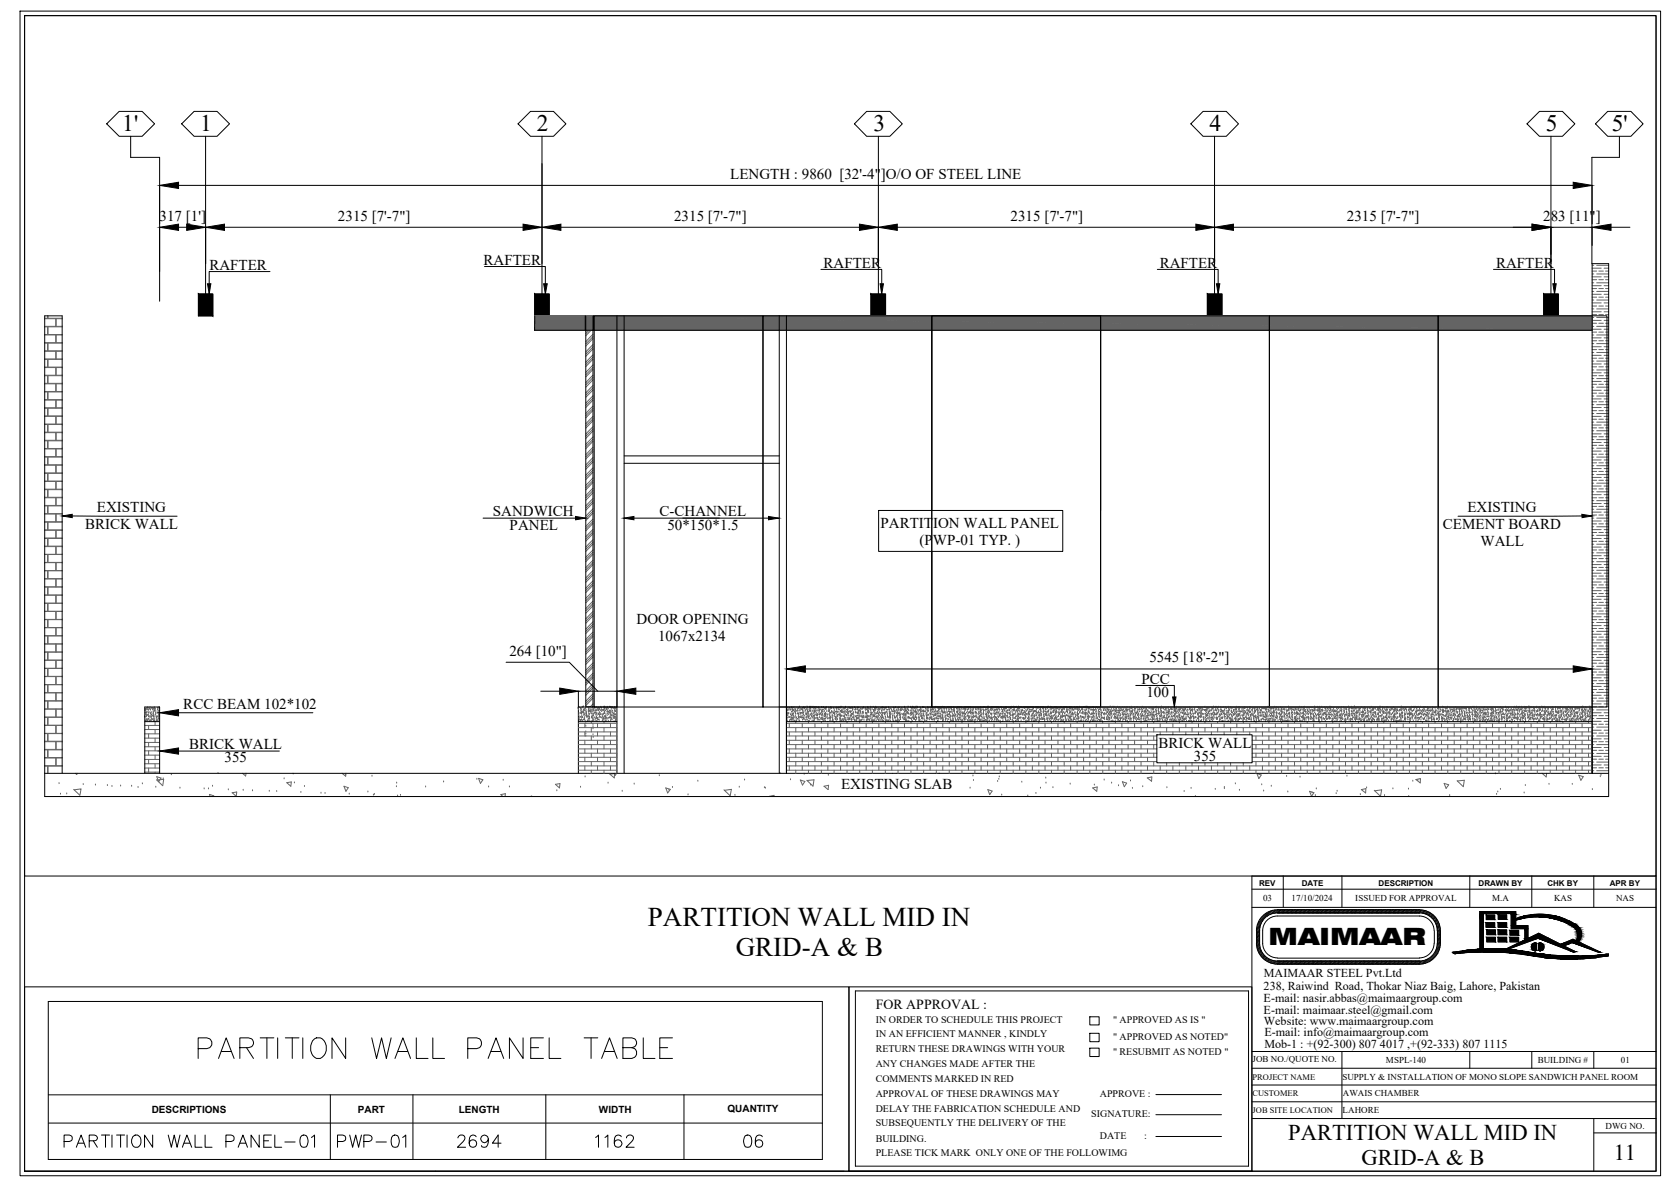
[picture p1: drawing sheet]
<svg xmlns="http://www.w3.org/2000/svg" width="297mm" height="210mm" viewBox="0 0 297 210" stroke-linecap="round" stroke-linejoin="round" font-family="sans-serif">
<defs><g id="words">
<text font-size="7.1" x="34.2" y="188.4">PARTITION WALL PANEL TABLE</text>
<g font-size="5.7">
<text x="58.9" y="204.3">PWP-01</text>
<text x="80.1" y="204.3">2694</text>
<text x="104.4" y="204.3">1162</text>
<text x="130.5" y="204.3">06</text>
</g>
<g font-size="4.8">
<text x="114.5" y="163.7">PARTITION WALL MID IN</text>
<text x="130.1" y="169.1">GRID-A &amp; B</text>
</g>
<g font-size="4.2">
<text x="21.6" y="23.2">1'</text>
<text x="35.4" y="23.2">1</text>
<text x="94.9" y="23.2">2</text>
<text x="154.5" y="23.1">3</text>
<text x="213.9" y="23.2">4</text>
<text x="273.3" y="23.1">5</text>
<text x="285" y="23.1">5'</text>
<text x="224.3" y="167.1">MAIMAAR</text>
</g>
<g font-size="4">
<text x="227.8" y="201.5">PARTITION WALL MID IN</text>
<text x="240.7" y="206">GRID-A &amp; B</text>
<text x="285.3" y="205.1">11</text>
</g>
<g font-size="2.7">
<text x="129.1" y="31.6">LENGTH : 9860 [32'-4&quot;]O/O OF STEEL LINE</text>
<text x="28.2" y="39">317 [1']</text>
<text x="59.8" y="39">2315 [7'-7&quot;]</text>
<text x="119.2" y="39">2315 [7'-7&quot;]</text>
<text x="178.7" y="39">2315 [7'-7&quot;]</text>
<text x="238.2" y="39">2315 [7'-7&quot;]</text>
<text x="272.9" y="39">283 [11&quot;]</text>
<text x="37" y="47.8">RAFTER</text>
<text x="85.5" y="46.9">RAFTER</text>
<text x="145.6" y="47.5">RAFTER</text>
<text x="205" y="47.5">RAFTER</text>
<text x="264.5" y="47.5">RAFTER</text>
<text x="15.1" y="93.5">BRICK WALL</text>
<text x="17.1" y="90.5">EXISTING</text>
<text x="87.2" y="91.2">SANDWICH</text>
<text x="90.1" y="93.7">PANEL</text>
<text x="116.6" y="91.2">C-CHANNEL</text>
<text x="118" y="93.7">50*150*1.5</text>
<text x="155.7" y="93.4">PARTITION WALL PANEL</text>
<text x="255.1" y="93.5">CEMENT BOARD</text>
<text x="259.4" y="90.5">EXISTING</text>
<text x="162.6" y="96.4">(PWP-01 TYP. )</text>
<text x="261.8" y="96.5">WALL</text>
<text x="112.6" y="110.3">DOOR OPENING</text>
<text x="116.4" y="113.3">1067x2134</text>
<text x="90.1" y="115.9">264 [10&quot;]</text>
<text x="203.2" y="117.2">5545 [18'-2&quot;]</text>
<text x="32.4" y="125.3">RCC BEAM 102*102</text>
<text x="201.8" y="120.9">PCC</text>
<text x="202.7" y="123.3">100</text>
<text x="33.4" y="132.4">BRICK WALL</text>
<text x="39.7" y="134.8">355</text>
<text x="204.8" y="132.3">BRICK WALL</text>
<text x="211.1" y="134.6">355</text>
<text x="148.7" y="139.6">EXISTING SLAB</text>
</g>
<text font-size="2.5" x="154.8" y="178.4">FOR APPROVAL :</text>
<g font-size="2.1">
<text x="223.5" y="172.8">MAIMAAR STEEL Pvt.Ltd</text>
<text x="223.4" y="175.1">238, Raiwind Road, Thokar Niaz Baig, Lahore, Pakistan</text>
<text x="223.4" y="177.2">E-mail: nasir.abbas@maimaargroup.com</text>
<text x="223.4" y="179.3">E-mail: maimaar.steel@gmail.com</text>
<text x="223.5" y="181.3">Website: www.maimaargroup.com</text>
<text x="223.5" y="183.2">E-mail: info@maimaargroup.com</text>
<text x="223.5" y="185.3">Mob-1 : +(92-300) 807 4017 ,+(92-333) 807 1115</text>
</g>
<g font-size="1.8">
<text x="154.8" y="181">IN ORDER TO SCHEDULE THIS PROJECT</text>
<text x="154.8" y="183.3">IN AN EFFICIENT MANNER , KINDLY</text>
<text x="154.8" y="186">RETURN THESE DRAWINGS WITH YOUR</text>
<text x="196.8" y="181">&quot; APPROVED AS IS &quot;</text>
<text x="196.8" y="183.9">&quot; APPROVED AS NOTED&quot;</text>
<text x="154.8" y="188.6">ANY CHANGES MADE AFTER THE</text>
<text x="154.8" y="191.3">COMMENTS MARKED IN RED</text>
<text x="196.8" y="186.6">&quot; RESUBMIT AS NOTED &quot;</text>
<text x="26.8" y="196.7">DESCRIPTIONS</text>
<text x="63.3" y="196.7">PART</text>
<text x="81.1" y="196.7">LENGTH</text>
<text x="105.9" y="196.7">WIDTH</text>
<text x="128.6" y="196.7">QUANTITY</text>
<text x="154.8" y="193.9">APPROVAL OF THESE DRAWINGS MAY</text>
<text x="154.8" y="196.6">DELAY THE FABRICATION SCHEDULE AND</text>
<text x="192.9" y="197.6">SIGNATURE:</text>
<text x="194.5" y="194">APPROVE :</text>
<text x="154.8" y="199.2">SUBSEQUENTLY THE DELIVERY OF THE</text>
<text x="154.8" y="201.9">BUILDING.</text>
<text x="194.5" y="201.4">DATE</text>
<text x="202.3" y="201.4">:</text>
<text x="154.8" y="204.5">PLEASE TICK MARK ONLY ONE OF THE FOLLOWIMG</text>
</g>
<g font-size="1.6">
<text x="223.3" y="159.4">03</text>
<text x="228.4" y="159.4">17/10/2024</text>
<text x="239.6" y="159.4">ISSUED FOR APPROVAL</text>
<text x="263.8" y="159.4">M.A</text>
<text x="274.8" y="159.4">KAS</text>
<text x="285.7" y="159.4">NAS</text>
<text x="221.5" y="187.8">JOB NO./QUOTE NO.</text>
<text x="237.3" y="190.9">SUPPLY &amp; INSTALLATION OF MONO SLOPE SANDWICH PANEL ROOM</text>
<text x="245.1" y="188">MSPL-140</text>
<text x="271.9" y="188">BUILDING #</text>
<text x="286.6" y="188">01</text>
<text x="237.4" y="196.8">LAHORE</text>
<text x="237.4" y="193.9">AWAIS CHAMBER</text>
<text x="283.9" y="199.6">DWG NO.</text>
</g>
<g font-size="1.5">
<text x="221.5" y="190.9">PROJECT NAME</text>
<text x="221.4" y="193.9">CUSTOMER</text>
<text x="221.5" y="196.8">JOB SITE LOCATION</text>
</g>
<g font-size="1.4">
<text x="222.6" y="156.6">REV</text>
<text x="230.2" y="156.6">DATE</text>
<text x="243.7" y="156.6">DESCRIPTION</text>
<text x="261.4" y="156.6">DRAWN BY</text>
<text x="273.6" y="156.6">CHK BY</text>
<text x="284.6" y="156.6">APR BY</text>
</g>
</g></defs>
<!-- layer: COLUMN -->
<g fill="none" stroke="#636466" stroke-width=".18">
<path d="M7.9 59.2h1.9v1.4h-1.9M7.9 56.4h1.9v1.3h-1.9M7.9 57.8h.5v1.4h-.5M8.4 55.9v.4h-.5M8.5 55.9v.4h2.5M11 59.2h-1.1v1.4h1.1M11 56.4h-1.1v1.3h1.1M11 57.8h-2.5v1.4h2.5M104.5 55.9l-.9 .9M104.8 57.3l-1.2 1.3M104.8 59.1l-1.2 1.3M104.8 55.9l-1.2 1.3"/>
<path d="M104.8 57.7l-1.2 1.3M104.8 59.5l-1.2 1.3M104.8 56.2l-1.2 1.3M104.8 58.1l-1.2 1.3M104.8 59.9l-1.2 1.3M281.5 59.2h.3M281.5 57.7h.3M281.5 56.1h.3M281.5 54.6h.3M281.5 53.1h.3M281.5 51.5h.3M281.5 50h.3"/>
<path d="M281.5 48.4h.3M281.5 46.9h.3M281.5 58.7h.8M281.5 57.2h.8M281.5 55.6h.8M281.5 54.1h.8M281.5 52.5h.8M281.5 51h.8M281.5 49.5h.8M281.5 47.9h.8M281.5 59.7h1.6M281.5 58.2h1.6"/>
<path d="M281.5 56.7h1.6M281.5 55.1h1.6M281.5 53.6h1.6M281.5 52h1.6M281.5 50.5h1.6M281.5 49h1.6M281.5 47.4h1.6M282.3 59.2h2.1M282.3 57.7h2.1M282.3 56.1h2.1M282.3 54.6h2.1M282.3 53.1h2.1"/>
<path d="M282.3 51.5h2.1M282.3 50h2.1M282.3 48.4h2.1M282.3 46.9h2.1M282.7 58.7h.8M282.7 57.2h.8M282.7 55.6h.8M282.7 54.1h.8M282.7 52.5h.8M282.7 51h.8M282.7 49.5h.8M282.7 47.9h.8"/>
<path d="M283.6 59.7h.8M283.6 58.2h.8M283.6 56.7h.8M283.6 55.1h.8M283.6 53.6h.8M283.6 52h.8M283.6 50.5h.8M283.6 49h.8M283.6 47.4h.8M283.9 58.7h.5M283.9 57.2h.5M283.9 55.6h.5"/>
<path d="M283.9 54.1h.5M283.9 52.5h.5M283.9 51h.5M283.9 49.5h.5M283.9 47.9h.5M7.9 66.4h.5v1.4h-.5M7.9 73.6h1.9v1.4h-1.9M7.9 60.7h.5v1.3h-.5M7.9 62.1h1.9v1.4h-1.9M7.9 63.6h.5v1.3h-.5M7.9 65h1.9v1.4h-1.9M7.9 67.9h1.9v1.3h-1.9"/>
<path d="M7.9 69.3h.5v1.4h-.5M7.9 70.8h1.9v1.3h-1.9M7.9 72.2h.5v1.3h-.5M7.9 75.1h.5v1.3h-.5M7.9 76.5h1.9v1.4h-1.9M7.9 77.9h.5v1.4h-.5M7.9 79.4h1.9v1.3h-1.9M11 66.4h-2.5v1.4h2.5M11 73.6h-1.1v1.4h1.1M11 60.7h-2.5v1.3h2.5M11 62.1h-1.1v1.4h1.1M11 63.6h-2.5v1.3h2.5"/>
<path d="M11 65h-1.1v1.4h1.1M11 67.9h-1.1v1.3h1.1M11 69.3h-2.5v1.4h2.5M11 70.8h-1.1v1.3h1.1M11 72.2h-2.5v1.3h2.5M11 75.1h-2.5v1.3h2.5M11 76.5h-1.1v1.4h1.1M11 77.9h-2.5v1.4h2.5M11 79.4h-1.1v1.3h1.1M104.8 60.9l-1.2 1.3M104.8 62.8l-1.2 1.3M104.8 64.5l-1.2 1.3"/>
<path d="M104.8 66.4l-1.2 1.3M104.8 68.2l-1.2 1.3M104.8 70l-1.2 1.3M104.8 71.8l-1.2 1.3M104.8 73.6l-1.2 1.3M104.8 75.5l-1.2 1.3M104.8 77.3l-1.2 1.3M104.8 79.1l-1.2 1.3M104.8 61.3l-1.2 1.3M104.8 63.1l-1.2 1.3M104.8 65l-1.2 1.3M104.8 66.7l-1.2 1.3"/>
<path d="M104.8 68.6l-1.2 1.3M104.8 70.4l-1.2 1.3M104.8 72.2l-1.2 1.3M104.8 74l-1.2 1.3M104.8 75.8l-1.2 1.3M104.8 77.7l-1.2 1.3M104.8 79.5l-1.2 1.3M104.8 61.7l-1.2 1.3M104.8 63.5l-1.2 1.3M104.8 65.3l-1.2 1.3M104.8 67.2l-1.2 1.3M104.8 69l-1.2 1.2"/>
<path d="M104.8 70.8l-1.2 1.3M104.8 72.6l-1.2 1.3M104.8 74.4l-1.2 1.3M104.8 76.2l-1.2 1.3M104.8 78l-1.2 1.3M104.8 79.9l-1.2 1.3M281.5 79.3h.3M281.5 77.7h.3M281.5 76.2h.3M281.5 74.6h.3M281.5 73.1h.3M281.5 71.6h.3"/>
<path d="M281.5 70h.3M281.5 68.5h.3M281.5 66.9h.3M281.5 65.4h.3M281.5 63.9h.3M281.5 62.3h.3M281.5 60.8h.3M281.5 78.8h.8M281.5 77.2h.8M281.5 75.7h.8M281.5 74.1h.8M281.5 72.6h.8"/>
<path d="M281.5 71h.8M281.5 69.5h.8M281.5 68h.8M281.5 66.4h.8M281.5 64.9h.8M281.5 63.3h.8M281.5 61.8h.8M281.5 60.3h.8M281.5 79.8h1.6M281.5 78.2h1.6M281.5 76.7h1.6M281.5 75.2h1.6"/>
<path d="M281.5 73.6h1.6M281.5 72.1h1.6M281.5 70.5h1.6M281.5 69h1.6M281.5 67.5h1.6M281.5 65.9h1.6M281.5 64.4h1.6M281.5 62.8h1.6M281.5 61.3h1.6M282.3 79.3h2.1M282.3 77.7h2.1M282.3 76.2h2.1"/>
<path d="M282.3 74.6h2.1M282.3 73.1h2.1M282.3 71.6h2.1M282.3 70h2.1M282.3 68.5h2.1M282.3 66.9h2.1M282.3 65.4h2.1M282.3 63.9h2.1M282.3 62.3h2.1M282.3 60.8h2.1M282.7 78.8h.8M282.7 77.2h.8"/>
<path d="M282.7 75.7h.8M282.7 74.1h.8M282.7 72.6h.8M282.7 71h.8M282.7 69.5h.8M282.7 68h.8M282.7 66.4h.8M282.7 64.9h.8M282.7 63.3h.8M282.7 61.8h.8M282.7 60.3h.8M283.6 79.8h.8"/>
<path d="M283.6 78.2h.8M283.6 76.7h.8M283.6 75.2h.8M283.6 73.6h.8M283.6 72.1h.8M283.6 70.5h.8M283.6 69h.8M283.6 67.5h.8M283.6 65.9h.8M283.6 64.4h.8M283.6 62.8h.8M283.6 61.3h.8"/>
<path d="M283.9 78.8h.5M283.9 77.2h.5M283.9 75.7h.5M283.9 74.1h.5M283.9 72.6h.5M283.9 71h.5M283.9 69.5h.5M283.9 68h.5M283.9 66.4h.5M283.9 64.9h.5M283.9 63.3h.5M283.9 61.8h.5"/>
<path d="M283.9 60.3h.5M7.9 80.8h.5v1.4h-.5M7.9 88h1.9v1.4h-1.9M7.9 95.2h.5v1.4h-.5M7.9 82.3h1.9v1.3h-1.9M7.9 83.7h.5v1.4h-.5M7.9 85.1h1.9v1.4h-1.9M7.9 86.6h.5v1.3h-.5M7.9 89.5h.5v1.3h-.5M7.9 90.9h1.9v1.4h-1.9M7.9 92.3h.5v1.4h-.5M7.9 93.8h1.9v1.3h-1.9"/>
<path d="M7.9 96.7h1.9v1.3h-1.9M7.9 98.1h.5v1.4h-.5M7.9 99.5h1.9v1.4h-1.9M11 80.8h-2.5v1.4h2.5M11 88h-1.1v1.4h1.1M11 95.2h-2.5v1.4h2.5M11 82.3h-1.1v1.3h1.1M11 83.7h-2.5v1.4h2.5M11 85.1h-1.1v1.4h1.1M11 86.6h-2.5v1.3h2.5M11 89.5h-2.5v1.3h2.5M11 90.9h-1.1v1.4h1.1"/>
<path d="M11 92.3h-2.5v1.4h2.5M11 93.8h-1.1v1.3h1.1M11 96.7h-1.1v1.3h1.1M11 98.1h-2.5v1.4h2.5M11 99.5h-1.1v1.4h1.1M104.8 80.9l-1.2 1.3M104.8 82.7l-1.2 1.3M104.8 84.5l-1.2 1.3M104.8 86.3l-1.2 1.3M104.8 88.2l-1.2 1.3M104.8 90l-1.2 1.3M104.8 91.8l-1.2 1.3"/>
<path d="M104.8 93.6l-1.2 1.3M104.8 95.4l-1.2 1.3M104.8 97.3l-1.2 1.3M104.8 99.1l-1.2 1.3M104.8 81.3l-1.2 1.3M104.8 83.1l-1.2 1.3M104.8 84.9l-1.2 1.3M104.8 86.7l-1.2 1.3M104.8 88.5l-1.2 1.3M104.8 90.4l-1.2 1.3M104.8 92.2l-1.2 1.3M104.8 94l-1.2 1.3"/>
<path d="M104.8 95.8l-1.2 1.3M104.8 97.6l-1.2 1.3M104.8 99.5l-1.2 1.3M104.8 81.7l-1.2 1.3M104.8 83.5l-1.2 1.3M104.8 85.3l-1.2 1.3M104.8 87.1l-1.2 1.3M104.8 88.9l-1.2 1.3M104.8 90.7l-1.2 1.3M104.8 92.6l-1.2 1.3M104.8 94.4l-1.2 1.3M104.8 96.2l-1.2 1.3"/>
<path d="M104.8 98l-1.2 1.3M104.8 99.8l-1.2 1.3M281.5 99.3h.3M281.5 97.8h.3M281.5 96.2h.3M281.5 94.7h.3M281.5 93.1h.3M281.5 91.6h.3M281.5 90.1h.3M281.5 88.5h.3M281.5 87h.3M281.5 85.4h.3"/>
<path d="M281.5 83.9h.3M281.5 82.4h.3M281.5 80.8h.3M281.5 98.8h.8M281.5 97.3h.8M281.5 95.7h.8M281.5 94.2h.8M281.5 92.6h.8M281.5 91.1h.8M281.5 89.5h.8M281.5 88h.8M281.5 86.5h.8"/>
<path d="M281.5 84.9h.8M281.5 83.4h.8M281.5 81.8h.8M281.5 80.3h.8M281.5 99.8h1.6M281.5 98.3h1.6M281.5 96.7h1.6M281.5 95.2h1.6M281.5 93.7h1.6M281.5 92.1h1.6M281.5 90.6h1.6M281.5 89h1.6"/>
<path d="M281.5 87.5h1.6M281.5 86h1.6M281.5 84.4h1.6M281.5 82.9h1.6M281.5 81.3h1.6M282.3 99.3h2.1M282.3 97.8h2.1M282.3 96.2h2.1M282.3 94.7h2.1M282.3 93.1h2.1M282.3 91.6h2.1M282.3 90.1h2.1"/>
<path d="M282.3 88.5h2.1M282.3 87h2.1M282.3 85.4h2.1M282.3 83.9h2.1M282.3 82.4h2.1M282.3 80.8h2.1M282.7 98.8h.8M282.7 97.3h.8M282.7 95.7h.8M282.7 94.2h.8M282.7 92.6h.8M282.7 91.1h.8"/>
<path d="M282.7 89.5h.8M282.7 88h.8M282.7 86.5h.8M282.7 84.9h.8M282.7 83.4h.8M282.7 81.8h.8M282.7 80.3h.8M283.6 99.8h.8M283.6 98.3h.8M283.6 96.7h.8M283.6 95.2h.8M283.6 93.7h.8"/>
<path d="M283.6 92.1h.8M283.6 90.6h.8M283.6 89h.8M283.6 87.5h.8M283.6 86h.8M283.6 84.4h.8M283.6 82.9h.8M283.6 81.3h.8M283.9 98.8h.5M283.9 97.3h.5M283.9 95.7h.5M283.9 94.2h.5"/>
<path d="M283.9 92.6h.5M283.9 91.1h.5M283.9 89.5h.5M283.9 88h.5M283.9 86.5h.5M283.9 84.9h.5M283.9 83.4h.5M283.9 81.8h.5M283.9 80.3h.5M7.9 102.4h1.9v1.4h-1.9M7.9 109.6h.5v1.4M7.9 116.8h1.9v1.4h-1.9"/>
<path d="M7.9 100.9h.5v1.4h-.5M7.9 103.8h.5v1.4h-.5M7.9 105.3h1.9v1.4h-1.9M7.9 106.7h.5v1.4h-.5M7.9 108.1h1.9v1.4h-1.9M7.9 111h3.1M7.9 112.5h.5v1.3h-.5M7.9 113.9h1.9v1.4h-1.9M7.9 115.3h.5v1.4h-.5M7.9 118.2h.5v1.4h-.5M7.9 119.6h1.9v1.4h-1.9M9.8 111v1.4h-1.9"/>
<path d="M9.9 111v1.4h1.1M11 102.4h-1.1v1.4h1.1M11 109.6h-2.5v1.4M11 116.8h-1.1v1.4h1.1M11 100.9h-2.5v1.4h2.5M11 103.8h-2.5v1.4h2.5M11 105.3h-1.1v1.4h1.1M11 106.7h-2.5v1.4h2.5M11 108.1h-1.1v1.4h1.1M11 112.5h-2.5v1.3h2.5M11 113.9h-1.1v1.4h1.1M11 115.3h-2.5v1.4h2.5"/>
<path d="M11 118.2h-2.5v1.4h2.5M11 119.6h-1.1v1.4h1.1M104.8 100.9l-1.2 1.3M104.8 102.7l-1.2 1.3M104.8 104.5l-1.2 1.3M104.8 106.3l-1.2 1.3M104.8 108.1l-1.2 1.3M104.8 110l-1.2 1.3M104.8 111.8l-1.2 1.3M104.8 113.6l-1.2 1.3M104.8 115.4l-1.2 1.3M104.8 117.2l-1.2 1.3"/>
<path d="M104.8 119.1l-1.2 1.3M104.8 101.3l-1.2 1.3M104.8 103.1l-1.2 1.3M104.8 104.9l-1.2 1.3M104.8 106.7l-1.2 1.3M104.8 108.5l-1.2 1.3M104.8 110.3l-1.2 1.3M104.8 112.2l-1.2 1.3M104.8 114l-1.2 1.3M104.8 115.8l-1.2 1.3M104.8 117.6l-1.2 1.3M104.8 119.4l-1.2 1.3"/>
<path d="M104.8 101.7l-1.2 1.3M104.8 103.5l-1.2 1.3M104.8 105.3l-1.2 1.3M104.8 107.1l-1.2 1.3M104.8 108.9l-1.2 1.3M104.8 110.7l-1.2 1.3M104.8 112.5l-1.2 1.3M104.8 114.4l-1.2 1.3M104.8 116.2l-1.2 1.3M104.8 118l-1.2 1.3M104.8 119.8l-1.2 1.3M281.5 119.4h.3"/>
<path d="M281.5 117.8h.3M281.5 116.3h.3M281.5 114.7h.3M281.5 113.2h.3M281.5 111.6h.3M281.5 110.1h.3M281.5 108.6h.3M281.5 107h.3M281.5 105.5h.3M281.5 103.9h.3M281.5 102.4h.3M281.5 100.9h.3"/>
<path d="M281.5 118.8h.8M281.5 117.3h.8M281.5 115.8h.8M281.5 114.2h.8M281.5 112.7h.8M281.5 111.1h.8M281.5 109.6h.8M281.5 108h.8M281.5 106.5h.8M281.5 105h.8M281.5 103.4h.8M281.5 101.9h.8"/>
<path d="M281.5 100.3h.8M281.5 119.9h1.6M281.5 118.3h1.6M281.5 116.8h1.6M281.5 115.2h1.6M281.5 113.7h1.6M281.5 112.2h1.6M281.5 110.6h1.6M281.5 109.1h1.6M281.5 107.5h1.6M281.5 106h1.6M281.5 104.5h1.6"/>
<path d="M281.5 102.9h1.6M281.5 101.4h1.6M282.3 119.4h2.1M282.3 117.8h2.1M282.3 116.3h2.1M282.3 114.7h2.1M282.3 113.2h2.1M282.3 111.6h2.1M282.3 110.1h2.1M282.3 108.6h2.1M282.3 107h2.1M282.3 105.5h2.1"/>
<path d="M282.3 103.9h2.1M282.3 102.4h2.1M282.3 100.9h2.1M282.7 118.8h.8M282.7 117.3h.8M282.7 115.8h.8M282.7 114.2h.8M282.7 112.7h.8M282.7 111.1h.8M282.7 109.6h.8M282.7 108h.8M282.7 106.5h.8"/>
<path d="M282.7 105h.8M282.7 103.4h.8M282.7 101.9h.8M282.7 100.3h.8M283.6 119.9h.8M283.6 118.3h.8M283.6 116.8h.8M283.6 115.2h.8M283.6 113.7h.8M283.6 112.2h.8M283.6 110.6h.8M283.6 109.1h.8"/>
<path d="M283.6 107.5h.8M283.6 106h.8M283.6 104.5h.8M283.6 102.9h.8M283.6 101.4h.8M283.9 118.8h.5M283.9 117.3h.5M283.9 115.8h.5M283.9 114.2h.5M283.9 112.7h.5M283.9 111.1h.5M283.9 109.6h.5"/>
<path d="M283.9 108h.5M283.9 106.5h.5M283.9 105h.5M283.9 103.4h.5M283.9 101.9h.5M283.9 100.3h.5M7.9 124h.5v1.4h-.5M7.9 131.2h1.9v1.3h-1.9M7.9 128.3h1.9v1.4h-1.9M7.9 121.1h.5v1.4h-.5M7.9 122.5h1.9v1.4h-1.9M7.9 125.4h1.9v1.4h-1.9"/>
<path d="M7.9 126.8h.5v1.4h-.5M7.9 129.7h.5v1.4h-.5M7.9 132.6h.5v1.4h-.5M7.9 134h1.9v1.4h-1.9M7.9 135.5h.5v1.3M10.4 138.6h.1M11 124h-2.5v1.4h2.5M11 131.2h-1.1v1.3h1.1M11 128.3h-1.1v1.4h1.1M11 121.1h-2.5v1.4h2.5M11 122.5h-1.1v1.4h1.1M11 125.4h-1.1v1.4h1.1"/>
<path d="M11 126.8h-2.5v1.4h2.5M11 129.7h-2.5v1.4h2.5M11 132.6h-2.5v1.4h2.5M11 134h-1.1v1.4h1.1M11 135.5h-2.5v1.3M13 139.6l1.1 1M13.1 139.7l1.2-.2-.2 1.1M13.3 136.8l.3 .2v-.2M14.7 138.7h.1M16.9 138.8h.1M19 138.9h.1M19.8 139.1h.1"/>
<path d="M21.3 139h.1M23.3 139h.1M24.4 139.2h.1M25.2 138.6h.1M25.6 126.8h.1M25.6 128.3h2.6M25.6 129h2.6M25.6 129.8h2.6M25.6 130.5h2.6M25.6 131.3h2.6M25.6 132.1h2.6M25.6 132.8h2.6"/>
<path d="M25.6 133.5h2.6M25.6 134.3h2.6M25.6 135.1h2.6M25.6 135.8h2.6M25.6 136.5h2.6M25.6 126.7v.1M25.6 125.6h.1M25.7 125.4h.1M25.7 125.3l.1 .1M25.7 126.1h.1M25.7 127.5h.1M25.8 126.1h.1"/>
<path d="M25.8 126.4h.1M25.8 125.7h.1M25.8 125.4l.1 .1M25.9 126.8h.1M25.9 127.2h.1M25.9 127.4h.1M25.9 126h.1M25.9 126.7h.1M25.9 126.5h.1M25.9 125.3h.1M26 127.4h.1M26 127.4h.1z"/>
<path d="M26 127.2h.1M26.1 125.2h.1M26.1 126.4v.1zM26.1 125.4h.1M26.1 126h.1M26.1 125.5l.1 .1zM26.2 125.2h.1M26.2 126.1h.1M26.2 126.4h.1M26.2 127.1l.1 .1zM26.3 126.8h.1M26.3 128.3v.7"/>
<path d="M26.3 129.8v.7M26.3 131.3v.8M26.3 132.8v.7M26.3 134.3v.8M26.3 135.8v.7M26.4 127.6h.1M26.4 126h.1M26.4 125.2v.1zM26.4 127.4h.1M26.5 126.7h.1M26.5 125.5h.1M26.5 125.2h.1"/>
<path d="M26.5 126.9h.1M26.6 125.5h.1M26.6 126.3h.1M26.6 125.6h.1M26.6 127.5h.1M26.7 126.1h.1M26.7 126.3h.1M26.7 126.7h.1M26.7 127.4h.1M26.7 126.8h.1M26.7 126h.1M26.8 127.1h.1"/>
<path d="M26.8 125.3h.1M26.8 126.3h.1M26.8 127.4h.1M27 125.5h.1M27 127.1v.1zM27 126.5v.1M27 125.3h.1M27 126.6l.1-.1v.2M27 126.3h.1zM27.1 126.2h.1M27.1 125.8h.1M27.1 126h.1"/>
<path d="M27.1 125.3l.1 .1zM27.2 126.8h.1M27.2 126.6h.1M27.2 125.2h.1M27.2 127.4v.1zM27.2 126.5h.1M27.2 127.2h.1M27.2 125.2h.1v.1M27.2 127.5h.1M27.2 127.1h.1M27.2 125.8h.1M27.3 127.4h.1"/>
<path d="M27.3 125.2h.1M27.3 125.5v.1zM27.4 125.7h.1M27.4 127.5h.1M27.4 125.5h.1M27.4 127.6v.7M27.4 129v.8M27.4 130.5v.8M27.4 132.1v.7M27.4 133.5v.8M27.4 135.1v.7M27.4 136.5v.3"/>
<path d="M27.5 125.4h.1M27.5 126.2h.1M27.5 126.5h.1M27.5 139.2h.1M27.5 125.8h.1M27.6 126.8h.1M27.6 126.2h.1M27.6 127.2h.1M27.7 127.5h.1M27.7 127h.1M27.7 137.9l1 1M27.7 137.3l.8 .3-.4 .6z"/>
<path d="M27.7 126.6h.1M27.8 127.4h.1M27.8 137.9l1.1-.1-.1 1.2M27.8 125.5h.1M27.8 125.2h.1M27.9 126.1h.1M27.9 126.8h.1M27.9 126.2h.1M27.9 125.4h.1M27.9 127l.1 .1zM28 125.7h.1M28 126h.1"/>
<path d="M28 126.8h.1M28 127.2h.1M28 126l.1 .1h-.1M28.1 126.2h.1M28.1 126.5h.1M28.1 127.5h.1M28.1 125.1h.1M28.1 125.8h.1M28.1 126.7h.1M28.1 125.2l.1-.1zM28.2 127.3h.1M28.9 137.7h.1"/>
<path d="M30.3 137h.1M31.8 139.4h.1M36.1 139.5h.1M36.9 139.5h.1M37.6 139h.1M38.6 136.8h.1M40.4 139.7h.1M42.9 136.8l.5 .4M43 139.8h.1M43.5 136.8l-.1 .5M44.6 139.8h.1M47.6 139.9h.1"/>
<path d="M48.9 140h.1M50.2 137.7h.1M50.7 138.4l.8-.1-.1 .7zM51.8 136.8h.1M52.1 138.4h.1M53.8 139.1h.1M60.5 136.8l.6 .5 .1-.5M60.8 139l.8 .3-.4 .6zM61.1 137.1h.1M65.8 137.3h.1M70.1 139.1h.1M70.1 138.5h.1"/>
<path d="M75.3 139.2h.1M78.4 138.3h.1M84.3 137.8h.1M84.6 137.6l.8 .3-.5 .6zM86.4 139.2h.1M89 138h.1M90.1 139.2h.1M98.2 138.7l.8-.1-.1 .7zM98.5 139.8h.1M102.2 125.2h.1M102.3 131.7h6.8M102.3 130.1h6.8"/>
<path d="M102.3 127.9h6.8M102.3 128.7h6.8M102.3 129.4h6.8M102.3 130.9h6.8M102.3 132.4h6.8M102.3 133.2h6.8M102.3 133.9h6.8M102.3 134.7h6.8M102.3 135.4h6.8M102.3 136.2h6.8M102.3 125.5h.1M102.3 126.5h.1"/>
<path d="M102.3 125h.1M102.4 126.2h.1M102.4 127.1h.1M102.4 127.4h.1M102.5 126.8h.1M102.6 127.2v.1M102.6 127.5h.1M102.6 127.3l.1 .1M102.6 139.2h.1M102.6 125.3h.1M102.6 126.8h.1M102.7 125.7h.1"/>
<path d="M102.7 126.2h.1M102.7 125.4h.1M102.7 126.1h.1M102.8 125.5h.1M102.8 125.8l.1 .2M102.8 126.1h.1M102.8 127.3h.1M102.8 125.9h.1v.1M102.9 126.2h.1M102.9 126.9h.1M102.9 125.9h.1M102.9 126.5h.1"/>
<path d="M102.9 127.4h.1M102.9 125.2h.1M102.9 126.8h.1M102.9 126.8l.1 .1zM103 125.1h.1M103 127.5h.1M103 125.9l.1 .1zM103.1 125.8h.1M103.2 125h.1M103.2 125.6h.1M103.2 127.2v.1zM103.2 126.1h.1"/>
<path d="M103.2 126.4h.1M103.2 126.5h.1M103.3 126.2h.1M103.3 125.3v.1zM103.3 127.1h.1M103.4 126.9h.1M103.4 127.2h.1M103.4 125.7h.1M103.4 126.4h.1M103.4 127.3h.1M103.4 127.9v.8M103.4 129.4v.7"/>
<path d="M103.4 130.9v.8M103.4 132.4v.8M103.4 133.9v.8M103.4 135.4v.8M103.4 137.4h.1M103.4 127.6h.1M103.5 125.2h.1M103.5 125.3h.1M103.6 125.8h.1M103.6 127.6h.1M103.6 129.4h.1M103.6 126.2h.1"/>
<path d="M103.6 128h.1M103.6 129.8h.1M103.6 126.6h.1M103.6 128.4h.1M103.6 130.2h.1M103.6 125.6h.1M103.7 126h.1M103.7 126.1h.1M103.7 126.4h.1M103.7 126.3h.1M103.7 126.8h.1M103.8 126.9h.1"/>
<path d="M103.8 126.8h.1M103.9 127.6h.1M103.9 126.6l.1 .1zM104 127.4h.1M104 127.6h.1M104 125.2h.1M104 126.6h.1M104 125.7v.1zM104 127.1h.1M104 125.6h.1M104 125.5h.1M104 125.3h.1"/>
<path d="M104 126h.1M104.1 127.1h.1v.1M104.1 127.5v.1zM104.1 126.3h.1M104.1 127.1h.1M104.2 126.3h.1M104.2 126.4h.1M104.2 126.9h.1M104.2 126.8h.1M104.2 125.7h.1M104.2 125.6l.1 .2M104.3 127.1h.1"/>
<path d="M104.3 127.6h.1M104.3 125.4h.1M104.3 125.7h.1v.1M104.5 125.6h.1M104.5 126.1h.1M104.5 125.5h.1M104.5 126.3h.1M104.5 125.8h.1M104.5 127.6v.3M104.5 128.7v.7M104.5 130.1v.8M104.5 131.7v.7"/>
<path d="M104.5 133.2v.7M104.5 134.7v.7M104.5 136.2v.6M104.6 125.1h.1M104.6 126.9h.1M104.6 126.7h.1M104.6 127.6h.1M104.7 126.6h.1M104.7 126.2h.1M104.7 127.6h.1M104.7 127.1h.1M104.7 125.5h.1"/>
<path d="M104.7 125.8h.1M104.8 127.4h.1M104.8 127.4h.1zM104.8 120.9l-1.2 1.3M104.8 122.7l-1.2 1.3M104.8 126.3h.1M104.8 128.1h.1M104.8 129.9h.1M104.8 121.3l-1.2 1.3M104.8 123.1l-1.2 1.3M104.8 126.7h.1M104.8 128.5h.1"/>
<path d="M104.8 125.3h.1M104.8 127.1h.1M104.8 128.9h.1M104.8 126.5h.1M104.8 124.5l-.5 .5M104.8 124.9l-.1 .1M104.8 121.6l-1.2 1.4M104.8 123.5l-1.2 1.3M104.9 125.6h.1M104.9 126.5h.1M104.9 125.5l.1 .1zM105 126.3h.1"/>
<path d="M105 125.4h.1M105 127.3h.1M105 125.8h.1M105.1 126.9h.1M105.1 126.2h.1M105.1 126h.1zM105.2 127h.1M105.2 125.3h.1M105.2 127.4h.1M105.3 125.7h.1M105.3 127.1h.1M105.3 126.1h.1"/>
<path d="M105.4 125.8h.1M105.4 126.5h.1M105.4 126.3h.1M105.4 125.1h.1M105.4 125.7h.1M105.4 127.6h.1M105.4 126.8h.1M105.5 127h.1M105.5 126.9h.1M105.5 126.9l.1 .1M105.5 126.2h.1M105.5 125.5h.1"/>
<path d="M105.6 126.5h.1M105.6 127.6h.1M105.6 125.2l.1 .1zM105.6 127.9v.8M105.6 129.4v.7M105.6 130.9v.8M105.6 132.4v.8M105.6 133.9v.8M105.6 135.4v.8M105.7 127.3h.1M105.7 125.5l.1 .1M105.7 125.7h.1"/>
<path d="M105.7 127.2h.1zM105.7 125.6l.2-.1v.2M105.8 126.3h.1M105.8 126.3h.1zM105.9 125.2h.1M105.9 127h.1M105.9 125.4h.1zM105.9 126h.1M105.9 127.4h.1M105.9 125.4h.1M106 126.7h.1M106 126.5h.1"/>
<path d="M106 125.4h.1M106 126h.1M106.1 126.8h.1M106.1 126.1h.1M106.1 126.3h.1zM106.2 125.7h.1M106.2 126.9h.1M106.2 126.3h.1M106.2 125.1h.1M106.3 127h.1M106.3 125.2h.1M106.4 125.5h.1"/>
<path d="M106.4 125.8h.1M106.5 126.4h.1M106.5 126.5h.1M106.5 127.4h.1M106.5 126.8h.1M106.6 125.7h.1M106.6 127.2h.1M106.6 125.5v.1zM106.6 127.3h.1M106.7 126.3h.1M106.7 127h.1M106.7 125.6h.1"/>
<path d="M106.7 127l.1 .1zM106.8 125.1h.1M106.8 127h.1M106.8 127.4h.1M106.8 125.3h.1M106.8 127.6v.3M106.8 128.7v.7M106.8 130.1v.8M106.8 131.7v.7M106.8 133.2v.7M106.8 134.7v.7M106.8 136.2v.6"/>
<path d="M106.8 126.1h.1zM106.8 125.6h.1M106.8 126h.1M106.8 126.7h.1M106.9 125.9h.1M106.9 125.3h.1M106.9 125.2h.1zM106.9 125h.1M106.9 126.1h.1M107 126.7h.1M107 126.7v.1M107 126.6v.1z"/>
<path d="M107 126.8h.1M107 125.7h.1M107 127.2h.1M107.1 127.5h.1M107.1 126.3h.1M107.2 127.6h.1M107.2 125.3l.1 .1M107.2 127h.1M107.2 125.4h.1v.1M107.3 125.4h.1M107.3 127.2h.1M107.3 125.1h.1"/>
<path d="M107.3 125.9h.1M107.3 126.5h.1M107.4 126.2h.1M107.4 125.2h.1M107.5 125.7h.1M107.5 127.1h.1M107.5 138.5h.1M107.5 125.8l.1 .1zM107.6 126.4h.1M107.6 127.5h.1M107.6 125.4h.1M107.6 127h.1"/>
<path d="M107.7 126.1h.1M107.7 126.8l.1 .1zM107.8 125.7h.1M107.8 125.9l.1 .1zM107.8 125.1h.1M107.8 126.9h.1M107.9 126.3h.1M107.9 125.1h.1M107.9 136.9l.8-.1-.1 .8zM107.9 125.7h.1M107.9 126.5h.1M107.9 125h.1"/>
<path d="M107.9 127.9v.8M107.9 129.4v.7M107.9 130.9v.8M107.9 132.4v.8M107.9 133.9v.8M107.9 135.4v.8M107.9 126.9h.1zM108 126.4h.1M108 127.4h.1M108 126.8h.1M108 127.5h.1M108 125.8h.1"/>
<path d="M108 126.1h.1M108 125l.1 .2zM108.1 127.1h.1M108.1 125.4h.1M108.1 126.6h.1M108.1 126.5h.1M108.1 127.2h.1M108.2 125.3h.1M108.2 125.8h.1M108.2 125.1h.1M108.2 125.2h.1M108.2 127.3h.1"/>
<path d="M108.3 126.1h.1M108.3 125.7h.1M108.4 126.6h.1M108.4 126.4h.1M108.4 126.9h.1M108.4 126.5l.1 .1M108.4 125.3h.1M108.4 126.1l.1 .1zM108.5 127.1h.1M108.5 126.6l.1 .1M108.6 127.6h.1M108.6 126.1h.1"/>
<path d="M108.6 125.2l.1 .1M108.7 125.1h.1M108.7 125.3h.1M108.7 126.4h.1M108.7 127.1h.1M108.7 126.7h.1M108.7 125.6h.1M108.7 125.7h.1M108.7 126.8h.1M108.7 125.2h.1v.1M108.7 125.8h.1M108.7 125.7l.1 .1z"/>
<path d="M108.8 126.4h.1M108.8 127.6h.1M108.9 126.9h.1M108.9 127.2v.1zM108.9 127.1h.1M108.9 127.2h.1M109 125.4h.1M109 136.2v.6l-.3 .3-.1-.3M109 127.6v.3M109 128.7v.7M109 130.1v.8M109 131.7v.7"/>
<path d="M109 133.2v.7M109 134.7v.7M109.1 125.1h.1M110 139.9h.1M112.1 138.7h.1M116.6 137.2h.1M117.7 139.3l.8 .3-.4 .6zM118.3 139.7h.1M118.9 139.2h.1M123.4 138.1h.1M128 139.7l1.1 1M128.1 139.8l1.2-.2-.2 1.1"/>
<path d="M130.7 139.2h.1M131.6 137.9h.1M135.2 139.3h.1M135.3 139.4h.1M137.9 136.8h.1M139.1 131.7h65.4M139.1 130.1h65.4M139.1 127.4v.1M139.1 127.9h142.4M139.1 128.7h142.4M139.1 129.4h142.4M139.1 130.9h65.4"/>
<path d="M139.1 132.4h65.4M139.1 133.2h65.4M139.1 133.9h65.4M139.1 134.7h65.4M139.1 135.4h142.4M139.1 136.2h142.4M139.1 126.9h.1M139.1 126.5h.1zM139.1 125.2h.1M139.1 127.4h.1M139.2 127.5h.1M139.2 125.6h.1"/>
<path d="M139.3 126.1h.1M139.3 126.3h.1M139.3 127h.1M139.3 126.1v.1zM139.3 126.5h.1M139.3 125.7h.1M139.3 125.6h.1M139.3 126.9h.1M139.3 125.4h.1M139.4 126.2h.1M139.5 126.2h.1M139.5 126.9h.1"/>
<path d="M139.6 127.9v.8M139.6 129.4v.7M139.6 130.9v.8M139.6 132.4v.8M139.6 133.9v.8M139.6 135.4v.8M139.6 127.6h.1M139.6 125.3h.1M139.6 126.9h.1M139.6 125.6h.1M139.7 127.2v.1zM139.8 137.9h.1"/>
<path d="M139.8 125.6h.1M139.8 126.4h.1M139.8 126.9h.1M139.8 125.4h.1M139.9 126.3h.1M139.9 127.2h.1M139.9 127.3h.1M139.9 126.9h.1M139.9 125.9h.1M139.9 126.6h.1M140 125.2h.1M140 127.2v.1z"/>
<path d="M140 126.9l.1 .1M140 127.6h.1M140 125.1h.1M140 127l.2-.1v.2M140.1 127h.1M140.1 126.3h.1zM140.1 125.6h.1M140.1 126.3h.1M140.1 125.4h.1M140.2 125.9h.1M140.2 125.6h.1M140.2 125.4h.1"/>
<path d="M140.2 125.5l.1 .1M140.2 126.4v.1zM140.2 126.8h.1M140.2 126.2h.1M140.2 125.6h.2v.1M140.3 126.3h.1M140.3 127.2h.1M140.4 126.9h.1M140.4 127.6h.1M140.4 125.2h.1M140.4 127h.1M140.5 125.9h.1"/>
<path d="M140.5 125.4h.1M140.5 127.5h.1M140.6 126.8h.1M140.6 125.6h.1M140.6 126h.1M140.6 126.2h.1M140.6 126.6h.1M140.6 127.5l.1 .1zM140.7 126.3h.1M140.7 125.5h.1M140.7 127.6v.3M140.7 128.7v.7"/>
<path d="M140.7 130.1v.8M140.7 131.7v.7M140.7 133.2v.7M140.7 134.7v.7M140.7 136.2v.6M140.7 127.1h.1M140.7 125.7h.1M140.8 127.4h.1M140.8 126.9h.1M140.8 127.6h.1M140.9 127.6h.1M141 125.4h.1"/>
<path d="M141 127.1h.1M141 126.1l.1 .1zM141 125.6h.1M141 125.8h.1M141.1 126.2h.1M141.1 125.2h.1zM141.1 126.3h.1M141.1 126.8h.1zM141.2 126.6h.1M141.2 126.9h.1M141.3 127h.1M141.3 127.4h.1"/>
<path d="M141.3 126.4h.1M141.3 127.1h.1M141.3 125.7h.1M141.3 125h.1M141.4 127.5h.1M141.4 126.1h.1M141.4 126.8h.1M141.4 126.7l.1 .1M141.5 125.7h.1M141.5 125.3h.1M141.5 125.4h.1M141.5 137.9l.8 .3-.4 .6z"/>
<path d="M141.5 126.8h.1v.1M141.5 126.3h.1M141.5 126.1h.1M141.6 126.6h.1M141.6 125.4h.2M141.7 127h.1M141.7 126.9h.1M141.7 126h.1M141.7 125.4h.1M141.7 125.4h.1v.1M141.8 126.2h.1M141.8 127.9v.8"/>
<path d="M141.8 129.4v.7M141.8 130.9v.8M141.8 132.4v.8M141.8 133.9v.8M141.8 135.4v.8M141.9 125.7h.1M141.9 127.4h.1M141.9 126.9h.1zM141.9 125.3h.1M141.9 126h.1M141.9 126.7h.1M142 125.7h.1"/>
<path d="M142 125.3h.1M142 127h.1M142 126h.1zM142 126.3h.1M142 125.2h.1M142.1 126.5h.1M142.1 127.1h.1M142.1 127h.1M142.1 125h.1M142.1 125.9h.1M142.2 136.9h.1M142.2 127.3h.1"/>
<path d="M142.2 125.2v.1zM142.3 126.6h.1M142.4 125.7h.1M142.4 125.2h.1M142.4 127.4h.1M142.4 126.3h.1M142.5 126h.1M142.5 127h.1M142.6 126.8h.1M142.6 126.9h.1M142.6 125.4h.1M142.6 126.3h.1"/>
<path d="M142.6 127.3h.1M142.6 125.5h.1M142.6 138l1.1 1M142.7 125h.1M142.7 126.6h.1M142.7 127.4h.1M142.7 126.2h.1M142.7 138l1.2-.1-.2 1.1M142.8 125.7h.1M142.8 126h.1M142.8 125.3h.1M142.9 126.3h.1"/>
<path d="M142.9 125.5h.1M142.9 126.9h.1M142.9 126.7v.1zM142.9 126.5l.1 .2M142.9 127h.1M142.9 126h.1M142.9 127.6v.3M142.9 128.7v.7M142.9 130.1v.8M142.9 131.7v.7M142.9 133.2v.7M142.9 134.7v.7"/>
<path d="M142.9 136.2v.6M142.9 125.8h.1zM142.9 126.6h.2v.1M143 126.3h.1M143 127.4v.1zM143.1 127.1h.1M143.1 125.1h.1M143.1 125.2l.1 .1M143.1 125.5l.1 .1zM143.2 125.2h.1v.2M143.2 125.7h.1M143.2 126.5h.1"/>
<path d="M143.2 127.2h.1M143.3 126.4h.1M143.3 125.1h.1M143.3 125.8h.1M143.3 138.8h.1M143.4 127.1h.1M143.4 125.9h.1M143.4 125.4h.1M143.5 126.3h.1M143.5 126.7h.1M143.5 126.2h.1M143.5 125.1h.1"/>
<path d="M143.5 126.6v.1zM143.6 127.5h.1M143.6 125.7h.1M143.6 125.2h.1M143.6 127h.1M143.7 126.4h.1M143.7 125.1h.1M143.7 125.9h.1M143.7 127.4l.1 .1zM143.8 127.1h.1M143.8 125.4h.1M143.8 126.5l.1 .1z"/>
<path d="M143.9 126.2h.1M143.9 127.4h.1M143.9 126.7h.1M143.9 125.6l.1 .1zM144 125.1h.1M144 126.7h.1M144 125.4h.1M144 126h.1M144 127h.1M144 127.4h.1M144 125.7h.1M144 127.1h.1"/>
<path d="M144 125.8l.1 .1zM144.1 126.5h.1M144.1 127.9v.8M144.1 129.4v.7M144.1 130.9v.8M144.1 132.4v.8M144.1 133.9v.8M144.1 135.4v.8M144.1 126.4h.1M144.1 125.1h.1M144.1 125.8h.1M144.2 127.1h.1"/>
<path d="M144.2 125.4h.1M144.3 125.4h.1M144.3 125.7h.1M144.3 126.2h.1M144.4 125.1h.1M144.4 126.5h.1M144.4 126.4l.1 .1M144.5 125.7h.1M144.5 127h.1M144.5 126.9h.1M144.5 126.9v.1M144.5 127.4h.1"/>
<path d="M144.6 126.4h.1M144.6 127h.1M144.6 126.4l-.2 .1M144.6 126.4l-.1 .1M144.6 125.1v.1zM144.6 126.3h.1M144.6 125l.1 .1M144.6 127.1h.1M144.6 125.6h.1M144.6 125.1h.2l-.1 .1M144.7 125.3h.1M144.7 127.3h.1z"/>
<path d="M144.8 125.7h.1M144.8 125.1h.1M144.8 126.1h.1M144.8 126.3l.1 .1zM144.9 125.8h.1M144.9 126.9h.1M144.9 125.4l.1 .1zM145 126.4h.1M145 127.4h.1M145 125.4h.1M145 126.2v.1zM145.1 127.1h.1"/>
<path d="M145.1 126.2h.1M145.2 125.6h.1M145.2 125.2h.1M145.2 127.2h.1M145.2 127h.1M145.2 127.6v.3M145.2 128.7v.7M145.2 130.1v.8M145.2 131.7v.7M145.2 133.2v.7M145.2 134.7v.7M145.2 136.2v.6"/>
<path d="M145.3 126.1h.1M145.3 125.9h.1M145.3 126.5h.1M145.3 125.2h.1M145.3 125.8h.1M145.3 126.4h.1M145.4 126.5h.1M145.4 127.2h.1M145.4 127h.1M145.4 125.9h.1M145.4 125.6h.1M145.4 126.3h.1"/>
<path d="M145.5 125.4v.1zM145.5 127.1h.1M145.5 126.7h.1M145.6 125.1h.1M145.6 127.6h.1M145.7 125.2h.1M145.7 127.4h.1M145.7 126h.1M145.7 139l.8-.1-.1 .7zM145.7 127.1h.1zM145.7 125.8h.1M145.7 126.4h.1"/>
<path d="M145.8 126.8h.1M145.8 126.5h.1M145.8 125.4h.1M145.8 126.2l.2 .1M145.9 127.5h.1M145.9 125.2v.1zM145.9 126.3h.1v.1M145.9 127.6h.1M145.9 126.8h.1M145.9 126.5h.1zM146 127.1h.1M146 125.4h.1"/>
<path d="M146 126.1h.1M146 126.2h.1M146 125.2h.1M146.1 125.2h.1M146.1 125.4h.1M146.1 126.9h.1M146.2 125.8h.1M146.2 126.3h.1M146.2 126.8h.1M146.3 126.5h.1M146.3 127.1h.1M146.3 127.6h.1"/>
<path d="M146.4 127.1h.1M146.4 127.9v.8M146.4 129.4v.7M146.4 130.9v.8M146.4 132.4v.8M146.4 133.9v.8M146.4 135.4v.8M146.4 125.7l.1 .1zM146.5 137.1h.1M146.5 125.2h.1M146.5 125.5h.1M146.5 127.1h.1"/>
<path d="M146.6 125.8h.1M146.6 126.4h.1M146.6 125.5h.1M146.6 125.7h.1M146.7 126.5h.1M146.7 126.6h.1M146.7 127.5h.1M146.7 126.2h.1M146.7 126.9h.1M146.8 127.1h.1M146.8 126.1h.1M146.8 126.8h.1"/>
<path d="M146.8 127.4h.1M146.8 125.4h.1M146.8 126h.1M146.8 125.1l.1 .1zM146.8 126.8l.1 .1zM146.9 125.2h.1M146.9 127h.1M147 125.2h.1M147 125.3h.1M147 125.9h.1M147.1 125.9h.1M147.1 125.8h.1"/>
<path d="M147.1 126.1h.1M147.1 127.4l.1 .1M147.1 126.5h.1M147.1 126.7h.1M147.1 127.5l.2 .1M147.2 127.2h.1M147.2 126.9h.1M147.2 127.3h.1M147.3 127.4h.1M147.3 126h.1M147.3 126.6h.1M147.3 125.3h.1"/>
<path d="M147.3 126l.1 .2M147.3 126.1h.2v.1M147.3 126h.1zM147.4 125.2h.1M147.5 125.9h.1M147.5 125.4h.1M147.5 127.6v.3M147.5 128.7v.7M147.5 130.1v.8M147.5 131.7v.7M147.5 133.2v.7M147.5 134.7v.7"/>
<path d="M147.5 136.2v.6M147.5 125.7h.1M147.6 126.5h.1M147.6 126.2h.1M147.6 126.7l.1 .1zM147.6 127.2h.1M147.7 125.8l.1 .1zM147.7 127.3h.1M147.7 126.9h.1M147.8 127.1v.1zM147.8 125.2h.1M147.9 127.6h.1"/>
<path d="M147.9 125.2v.1zM147.9 125.9h.1M147.9 125.2h.1M147.9 126.9h.1M147.9 125.5h.1M147.9 126.2h.1M148 126.5h.1M148 126h.1M148 127.3h.1M148.1 127.2h.1M148.1 126.5h.1M148.1 126.6h.1"/>
<path d="M148.1 126.8h.1M148.1 125.2h.1M148.1 125.9h.1M148.2 125.2h.1M148.2 125.5h.1M148.3 126.3v.1zM148.3 125.9h.1M148.4 125.2h.1M148.4 126.2h.1M148.4 126.5h.1M148.4 125.5h.1M148.5 127.2h.1"/>
<path d="M148.5 127h.1M148.5 127.5h.1zM148.5 126.3h.1M148.5 127.1h.1M148.5 125.2h.1M148.5 127.3l.2 .1M148.6 126.8h.1M148.6 126.5h.1M148.6 126.5l.1 .1zM148.6 127.1h.1M148.6 125.8h.1M148.6 127.9v.8"/>
<path d="M148.6 129.4v.7M148.6 130.9v.8M148.6 132.4v.8M148.6 133.9v.8M148.6 135.4v.8M148.6 127.3h.1M148.7 125.3h.1M148.7 125.1h.1M148.7 125.9h.1M148.7 125.6v.1zM148.7 127.4v.1zM148.7 125.9l.2 .1"/>
<path d="M148.7 127.3v.1M148.8 126.7h.1M148.8 125.6v.1zM148.8 126.6h.1M148.8 125.1h.1M148.8 126l.2-.1-.1 .1M148.9 125.5h.1M148.9 127.2h.1M148.9 125.9h.1M148.9 127.4h.1M149 126.7h.1M149.1 125.3h.1"/>
<path d="M149.1 127.2h.1M149.1 125.4h.1M149.1 127.5h.1M149.2 125.9h.1M149.2 127.4h.1M149.2 126.2h.1M149.2 126.6l.1 .1zM149.3 126.6h.1M149.3 126h.1M149.3 126.7h.1M149.3 125.3h.1M149.3 125.4h.1"/>
<path d="M149.3 126.9h.1M149.4 127.3h.1M149.4 125.9h.1M149.4 127.1h.1M149.4 126.2h.1M149.4 125.7h.1M149.4 126.4h.1M149.5 125.1h.1M149.5 127.3h.1M149.5 125.3h.1M149.5 127h.1M149.5 126.4h.1z"/>
<path d="M149.6 126h.1M149.6 127.5h.1M149.6 125.4l.1 .1zM149.7 126.6h.1M149.7 125.9h.1zM149.8 127.6v.3M149.8 128.7v.7M149.8 130.1v.8M149.8 131.7v.7M149.8 133.2v.7M149.8 134.7v.7M149.8 136.2v.6"/>
<path d="M149.8 127.3h.1M149.8 125.7h.1M149.8 125.5h.1M149.9 126.2h.1M149.9 127h.1M149.9 125.3h.1M149.9 126.5h.1M149.9 125.6h.1M149.9 126.3h.1M150 126.2h.1M150 126h.1M150 127.1l.1 .1"/>
<path d="M150.1 127.4h.1M150.1 127.1l.1 .1M150.1 126.6h.1M150.1 127h.1M150.1 125.2h.1M150.1 127l.1 .1zM150.2 127.3h.1M150.2 125.3h.1M150.2 125.1l.1 .1zM150.2 125.7l.1 .1M150.3 125.9h.1M150.3 125.7h.1v.2"/>
<path d="M150.4 125.3h.1M150.4 126.1h.1M150.4 126.5h.1M150.4 126.7h.1M150.4 126h.1M150.4 126.9h.1M150.4 127.1h.1zM150.5 127.4h.1M150.5 126.2h.1zM150.6 126.6h.1M150.6 126.5h.1M150.6 127.2h.1"/>
<path d="M150.6 125.8h.1M150.6 125.3h.1zM150.7 127.3h.1M150.7 125.2h.1M150.7 126.2v.1zM150.7 125.3h.1M150.7 125.6h.1M150.7 126.3h.1M150.7 126.9h.1M150.7 125.4h.1M150.8 125.6h.1M150.8 125.4h.1"/>
<path d="M150.9 126.4h.1M150.9 126.2h.1M150.9 127.9v.8M150.9 129.4v.7M150.9 130.9v.8M150.9 132.4v.8M150.9 133.9v.8M150.9 135.4v.8M150.9 126h.1M150.9 126.9h.1M150.9 127.2h.1M151 126.6h.1"/>
<path d="M151 126.9h.1M151.1 127.3h.1M151.1 127.3v.1zM151.1 125.2h.1M151.2 125.4h.1M151.2 125.6h.1M151.2 127.5h.1M151.2 126h.1M151.2 126.1h.1M151.2 126.8h.1M151.3 125.4h.1M151.3 126h.1"/>
<path d="M151.3 126.8h.1M151.4 126.7h.1M151.4 127.2h.1M151.4 126.9l.1 .1zM151.5 127.6h.1M151.5 126.9l.1 .1M151.5 127.4h.1M151.5 125.5h.1M151.5 126h.1zM151.5 127h.2M151.6 125.1h.1zM151.6 126.5v.1z"/>
<path d="M151.6 125.5h.1M151.6 126.3h.1M151.7 125.4h.1M151.7 125.5l.1 .2M151.7 126.9l-.1 .2M151.7 126h.1M151.8 126h.1M151.8 126.3h.1M151.8 125.2h.1M151.8 127h.1M151.8 125.6h.1l-.1 .1M151.8 126.7h.1"/>
<path d="M151.8 127.1h.1M151.9 127h.1M151.9 125.9h.1M151.9 127.4h.1M151.9 127.6h.1M151.9 126.3h.1M152 125.7h.1M152 126.7h.1M152 128.7v.7M152 130.1v.8M152 131.7v.7M152 133.2v.7"/>
<path d="M152 134.7v.7M152 136.2v.6M152 126.8h.1M152 127.4h.1M152.1 127.6h.1M152.1 125.4h.1M152.1 126.1h.1M152.1 127.6h-.1v.3M152.1 125.7v.1zM152.1 125.8h.1M152.1 127.4h.1M152.2 126h.1"/>
<path d="M152.2 126.3h.1M152.3 126.7h.1M152.3 126.6h.1M152.3 127.4h.1M152.3 125.4h.1M152.4 126.8h.1M152.5 126.2h.1M152.5 125.8v.1zM152.5 125.4h.1M152.5 126.8l.1 .1zM152.6 125.3h.1M152.6 126.6h.1"/>
<path d="M152.6 127.3h.1M152.6 126h.1M152.6 125.9h.1M152.6 126.9h.1M152.6 126.2h.1M152.6 125.2h.1M152.6 125h.1M152.7 126.7h.1M152.7 126.6h.1M152.8 127.4h.1M152.8 127h.1M152.9 125.4h.1"/>
<path d="M152.9 126.7l.1 .1M153 126.8h.1v.1M153 126.1h.1M153 125.4h.1M153 126l.1 .1zM153.1 125.7h.1M153.1 126.7h.1M153.1 125.5h.1M153.1 126.5h.1M153.1 127.9v.8M153.1 129.4v.7M153.1 130.9v.8"/>
<path d="M153.1 132.4v.8M153.1 133.9v.8M153.1 135.4v.8M153.1 125.4h.1M153.2 127.4h.1M153.2 127.5h.1M153.2 125.4h.1v.1M153.2 127h.1M153.2 126.2h.1M153.2 126.8h.1M153.2 126.3h.1M153.3 127.3h.1"/>
<path d="M153.3 125.5h.1M153.3 127.5h.1M153.3 126.6h.1zM153.4 125.4h.1M153.4 127.3h.1M153.4 127h.1M153.4 126.6h.1M153.4 125.2h.1M153.4 125.7h.1zM153.4 126.1h.1M153.4 125.9h.1M153.4 127.1l.1 .1z"/>
<path d="M153.5 126.8h.1M153.5 125.7h.1M153.5 125.9h.1M153.6 126h.1M153.6 125.3h.1zM153.7 127.4h.1M153.7 126.8h.1M153.7 126.7h.1M153.7 127.3h.1M153.8 125.4h.1M153.8 127.4h.1M153.9 126.1h.1"/>
<path d="M153.9 127.1h.1M153.9 126.4h.1M154 126.8h.1M154 125.5h.1M154 125.1h.1M154 125.7h.1M154 125.4h.1M154 126.3v.2zM154 126h.1M154.1 127.4h.1M154.1 126.3h.1M154.1 126.2h.1"/>
<path d="M154.2 127.1h.1M154.2 125.4h.1M154.2 126.9h.1M154.2 127.3l.1 .1zM154.2 127.6v.3M154.2 128.7v.7M154.2 130.1v.8M154.2 131.7v.7M154.2 133.2v.7M154.2 134.7v.7M154.2 136.2v.6M154.3 126.1h.1"/>
<path d="M154.3 126.4h.1zM154.4 126.8h.1M154.4 125.1h.1M154.4 125.5h.1zM154.4 127.4v.1zM154.4 126.5l.1 .2M154.5 125.9h.1M154.5 126.6h.1l-.1 .1M154.5 127.4h.1M154.5 125.6h.1zM154.5 126.4h.1M154.5 126.7h.1"/>
<path d="M154.6 126.7h.1M154.6 126h.1M154.6 125.5h.1M154.6 125.3h.1M154.6 125.2l.1 .1M154.7 127.5h.1M154.7 125.2h.1v.2M154.7 126.1h.1M154.7 126.4h.1M154.7 127.1h.1M154.8 125.7h.1M154.8 125.5h.1"/>
<path d="M154.8 126.8h.1M154.8 125.1h.1M154.9 125.4h.1M154.9 126.3h.1M154.9 126.7v.1zM154.9 127.4h.1M155 126.2h.1M155 125.2h.1M155 127h.1M155.1 126.7h.1M155.1 125.5h.1M155.1 127h.1"/>
<path d="M155.1 125.9h.1M155.2 126.2h.1M155.2 127.1l.1 .1zM155.2 126.9h.1M155.3 126.8h.1M155.3 125.6h.1M155.3 126.3h.1M155.3 126.7h.1M155.3 126.2v.1zM155.3 127.5h.1M155.3 125.4h.1M155.3 125.3h.1z"/>
<path d="M155.4 125.7h.1M155.4 127.4h.1M155.4 127.9v.8M155.4 129.4v.7M155.4 130.9v.8M155.4 132.4v.8M155.4 133.9v.8M155.4 135.4v.8M155.4 125.9h.1M155.5 126.5h.1M155.5 125.5h.1M155.6 127.1h.1"/>
<path d="M155.6 126.2h.1M155.6 127.4h.1M155.6 125.4h.1M155.7 126.8h.1M155.7 126.2h.1M155.8 127.5h.1M155.8 125.3h.1M155.8 127l.1 .1zM155.9 125.7h.1M155.9 127.2h.1M155.9 126.9h.1M155.9 126.4l.1 .1"/>
<path d="M155.9 126.1h.1M155.9 126.5h.1M155.9 126.5l.1-.1v.1M155.9 125.5h.1M155.9 125.1h.1M155.9 125.8h.1M155.9 125.2h.1zM156 126.9h.1M156 126.2h.1M156 127.6h.1M156.1 127.4h.1M156.1 126.2h.1"/>
<path d="M156.1 125l.1 .1M156.1 126.8h.1M156.1 125.5h.1M156.2 127h.1M156.2 125.1v.1M156.2 127.5h.1M156.2 126l.1 .1zM156.3 125.6h.1M156.3 125.1l.1 .1zM156.4 125.5h.1M156.4 126.1h.1M156.4 126.2v.1z"/>
<path d="M156.4 126.4h.1M156.4 126.2h.1M156.5 127.2h.1M156.5 126.3h.1M156.5 126.8h.1M156.5 127.4h.1M156.5 127.6v.3M156.5 128.7v.7M156.5 130.1v.8M156.5 131.7v.7M156.5 133.2v.7M156.5 134.7v.7"/>
<path d="M156.5 136.2v.6M156.6 126h.1M156.6 127.5h.1M156.6 125.4h.1M156.6 127h.1M156.7 125.2h.1M156.7 127.3l.1 .1zM156.8 125.6h.1M156.8 126h.1M156.9 126.2h.1M156.9 126.4h.1M156.9 125.4l.1 .1z"/>
<path d="M156.9 126.8h.1M156.9 126.7h.1M157 126.9h.1M157 127.6h.1M157 127.5h.1M157 127.4h.1M157.1 127.6h.1M157.1 125.2h.1M157.1 126.8h.1zM157.2 125.5h.1M157.2 125.6h.1M157.2 127h.1"/>
<path d="M157.2 125.4h.1M157.2 125.9h.1M157.3 125.6h.1M157.3 126.3h.1M157.3 126.2h.1M157.3 126.5v.1zM157.3 126.8h.1M157.3 127.4h.1M157.3 126.2l.1 .1M157.4 126.9h.1M157.4 127.1h.1M157.4 126.7h.1"/>
<path d="M157.4 126.3h.1v.1M157.4 125.4h.1M157.4 126h.1M157.5 127.6h.1M157.5 126.9h.1M157.6 125.6h.1M157.6 125.5h.1M157.7 125.8h.1M157.7 127.9v.8M157.7 129.4v.7M157.7 130.9v.8M157.7 132.4v.8"/>
<path d="M157.7 133.9v.8M157.7 135.4v.8M157.7 126.3h.1M157.8 136.8h.1M157.8 126.9h.1M157.8 126.6h.1M157.8 125.7l.1 .1zM157.8 127.1h.1M157.8 127.3h.1M157.9 127.4h.1M157.9 126.5h.1M157.9 127.6h.1"/>
<path d="M157.9 125.2h.1M157.9 125.9h.1M158 125.5h.1M158 127.5l.1 .1zM158.1 125.6h.1M158.1 125.4h.1M158.1 126.3h.1M158.1 126.6h.1zM158.1 125.8h.1M158.2 126.2h.1M158.2 126.9h.1M158.2 127h.1"/>
<path d="M158.2 125.7h.1M158.3 125.2h.1M158.3 127h.1M158.3 125h.1M158.4 127.6h.1M158.4 127.4h.1M158.4 126h.1M158.5 125.6h.1M158.5 136.8h.1M158.5 127.5h.1M158.5 126.7h.1M158.6 126.3h.1"/>
<path d="M158.6 126.1h.1M158.6 126.8h.1M158.6 127.4l.1 .1M158.6 125.7h.1M158.6 125.4h.1M158.7 126.9h.1M158.7 126.2h.1M158.7 127.4h.1M158.7 127.5h.1l-.1 .1M158.7 126.5h.1M158.7 127.2h.1M158.7 125.9h.1"/>
<path d="M158.7 126.1l.1 .1zM158.8 127.6h.1M158.8 125.2h.1M158.8 127.6v.3M158.8 128.7v.7M158.8 130.1v.8M158.8 131.7v.7M158.8 133.2v.7M158.8 134.7v.7M158.8 136.2v.6M158.8 126l.1 .2M158.8 127.3h.1"/>
<path d="M158.9 125.4h.1M158.9 126.1h.1l-.1 .1M158.9 125.7h.1M159 126.3h.1M159 125.2h.1M159 126.2h.1M159 127.4h.1M159 126.4l.1 .1zM159.1 126.9h.1M159.1 126h.1M159.1 125.5l.1 .1zM159.2 126.5h.1"/>
<path d="M159.2 127.2h.1M159.2 126.8h.1M159.2 127.1h.1M159.2 125.7h.1M159.2 126.4h.1M159.2 125.3l.1 .1zM159.4 125.7h.1M159.5 126.3h.1M159.5 125.2h.1M159.5 125.5h.1M159.5 127h.1M159.6 126.4h.1"/>
<path d="M159.6 125.5h.1M159.7 126.8h.1M159.7 126.4v.1zM159.7 127.2h.1M159.8 126.3h.1M159.8 125.7h.1M159.8 127.3h.1M159.9 126.3h.1M159.9 126.6h.1M159.9 125.2h.1M159.9 127h.1M159.9 125.1h.1"/>
<path d="M159.9 126h.1M159.9 127.9v.8M159.9 129.4v.7M159.9 130.9v.8M159.9 132.4v.8M159.9 133.9v.8M159.9 135.4v.8M159.9 127.2h.1zM160 127h.1M160 125.6h.1M160 125.3h.1M160 125.9h.1"/>
<path d="M160 126h.1M160 126.3h.1zM160 126.4h.1M160 127.1h.1M160 127.3l.1 .1M160.1 125.7h.1M160.1 125.3l.1 .1zM160.1 127.5v.1zM160.1 127.3l.1 .1M160.1 126.7h.1M160.2 127.2h.1M160.2 126.7h.1"/>
<path d="M160.2 125.6l.1 .1zM160.2 125.7h.1M160.2 127.5h.1M160.3 125.9v.1M160.3 126.3h.1M160.3 127.4h.1M160.3 126l.1-.1v.1M160.4 127h.1M160.4 125.4h.1M160.5 125.9h.1M160.5 125.4h.1M160.5 126.2h.1"/>
<path d="M160.5 127.6h.1M160.6 125h.1M160.6 126.2h.1M160.6 126.9h.1M160.6 125.5h.1M160.6 126.7v.1zM160.6 125.7h.1M160.6 127h.1M160.7 127.5h.1M160.7 126.3h.1M160.7 127h.1M160.8 127h.1"/>
<path d="M160.9 127h.1zM160.9 125.7h.1M161 125.1h.1M161 126.3h.1M161 126.1h.1zM161 126.5h.1M161.1 125.7h.1M161.1 127.6v.3M161.1 128.7v.7M161.1 130.1v.8M161.1 131.7v.7M161.1 133.2v.7"/>
<path d="M161.1 134.7v.7M161.1 136.2v.6M161.1 125.2h.1M161.1 125.9v.1zM161.1 126.4h.1M161.1 127.4h.1M161.2 127.1h.1M161.2 127h.1M161.2 125.8h.1M161.2 126.5h.1M161.2 125.5h.1M161.3 125.1h.1"/>
<path d="M161.3 125.3h.1M161.3 127.6h.1M161.4 126.9h.1M161.4 126.3h.1M161.4 125.1h.1M161.4 126.2h.1M161.4 126.1h.1M161.4 125.5h.1M161.5 125.7h.1M161.5 126.6h.1M161.5 127h.1M161.5 127.1l.1 .1"/>
<path d="M161.5 126.9h.1M161.5 125.2h.1M161.5 127l.1 .1zM161.6 126.4h.1M161.6 127.1h.1v.1M161.6 125.2h.1zM161.7 127.1h.1M161.7 126h.1M161.7 125.7l.1 .1M161.8 125.3h.1M161.8 126.7h.1M161.8 125.1h.1"/>
<path d="M161.8 125.6h.1M161.9 126.7h.1M161.9 127.4h.1M161.9 126.8h.1zM161.9 125.7h.1M161.9 126h.1M161.9 125.7l-.1 .1M161.9 125.7v.2M162 126.4h.1M162 125.3h.1M162 125.9v.1zM162 126.9h.1"/>
<path d="M162 127.2h.1M162 126.3h.1zM162.1 127.1h.1M162.1 125h.1M162.1 125.4h.1M162.2 127.9v.8M162.2 129.4v.7M162.2 130.9v.8M162.2 132.4v.8M162.2 133.9v.8M162.2 135.4v.8M162.2 125.2h.1"/>
<path d="M162.2 125.1h.1M162.2 126.2h.1M162.3 125.6h.1M162.3 125.7h.1M162.3 126h.1M162.4 127h.1M162.4 126.4h.1M162.5 126.8h.1M162.5 127.3v.1zM162.5 127.1h.1M162.5 127.3h.1M162.5 127.6h.1"/>
<path d="M162.5 126.3h.1M162.5 127h.1M162.5 125.5l.1 .1zM162.6 125.6h.1M162.7 125.1h.1M162.7 127.4h.1M162.7 125.5h.1M162.7 126h.1M162.7 126.7h.1M162.8 125.8h.1M162.8 125.3h.1M162.8 126h.1"/>
<path d="M162.8 127.6h.1M162.8 126.4h.1M162.8 126.3h.1M162.8 126.6l.1 .1zM162.9 125.5h.1M162.9 127.1h.1M162.9 125.7h.1zM163 126.9l.1 .1M163 126.5v.1zM163 127.6h.1M163 126.3h.1M163 127h.1"/>
<path d="M163.1 125.1h.1M163.1 125.2h.1M163.1 127h.1M163.1 127v.1M163.2 125.8h.1M163.2 127.2h.1M163.2 125.5l.1 .2M163.2 126.5h.1M163.2 125.6h.2v.1M163.3 126.5h.1M163.3 125.2h.1M163.3 125.8h.1"/>
<path d="M163.3 126h.1M163.3 126.3h.1M163.3 127.6v.3M163.3 128.7v.7M163.3 130.1v.8M163.3 131.7v.7M163.3 133.2v.7M163.3 134.7v.7M163.3 136.2v.6M163.4 126.6h.1M163.4 127.1h.1M163.4 126.7h.1"/>
<path d="M163.4 127.4h.1M163.5 125.8v.1zM163.5 125.2h.1M163.5 127.4h.1M163.6 125.8h.1M163.6 125.4h.1M163.7 126.5h.1M163.7 126.2h.1M163.7 125.4h.1M163.7 127.4h.1zM163.8 127.1h.1M163.8 126.6h.1"/>
<path d="M163.8 126.5h.1zM163.9 127h.1M163.9 126.8h.1M163.9 127.5h.1M163.9 126.2h.1M163.9 126.1h.1M163.9 125.5v.1zM163.9 126.9v.1zM163.9 125.2h.1M163.9 125.4h.1M164 127h.1M164 126.5h.1"/>
<path d="M164 127.2h.1M164 125h.1M164.1 125.8h.1M164.1 125.4h.1M164.1 125.2h.1M164.2 126.5h.1M164.2 125.7h.1M164.2 127.1h.1M164.3 127h.1M164.4 127.3h.1M164.4 125.2h.1M164.4 126.1l.1 .1z"/>
<path d="M164.5 127.9v.8M164.5 129.4v.7M164.5 130.9v.8M164.5 132.4v.8M164.5 133.9v.8M164.5 135.4v.8M164.5 126.8h.1M164.5 125.8h.1M164.5 125.5h.1M164.5 126.8h.1v.1M164.5 125.2h.1M164.5 126.3h.1"/>
<path d="M164.5 127.1h.1M164.6 126.5h.1M164.6 125.7h.1M164.6 126.3h.1M164.7 127.1h.1M164.7 126h.1M164.7 125.4v.1M164.7 127.2h.1zM164.7 125.4h.1v.1M164.7 126.8h.1M164.7 127h.1M164.8 125.2h.1"/>
<path d="M164.8 126.3h.1M164.8 127.3h.1M164.8 125.4h.1zM164.8 127.2h.1zM164.9 125.9h.1M164.9 126h.1M165 125.3h.1M165 126.5h.1M165 125.6h.1M165 126.7h.1M165.1 127.2h.1M165.1 126h.1"/>
<path d="M165.2 126.4h.1M165.2 127.3h.1M165.2 127.4h.1M165.2 126.6h.1M165.3 125.2h.1M165.3 127.2h.1M165.3 125.9h.1M165.3 127h.1M165.3 125.4h.1M165.3 126.4l.1 .1zM165.4 126.3h.1M165.4 126.5h.1"/>
<path d="M165.4 125.7h.1M165.4 136.8h.1M165.5 125.1h.1M165.5 126.2h.1M165.5 127.2h.1M165.6 125.9h.1M165.6 127.6v.3M165.6 128.7v.7M165.6 130.1v.8M165.6 131.7v.7M165.6 133.2v.7M165.6 134.7v.7"/>
<path d="M165.6 136.2v.6M165.6 127h.1M165.6 126.4h.1M165.6 127l.1 .1zM165.7 125.2h.1M165.7 126.7h.1M165.7 126.1h.1zM165.8 125.9h.1M165.8 127.5h.1M165.8 125.2h.1zM165.8 126.5h.1M165.8 126.8h.1"/>
<path d="M165.9 126.2h.1M165.9 125.7h.1M165.9 126.6l.1 .1M165.9 127.2h.1M165.9 125.1h.1M165.9 125.5h.1M166 125.4h.1M166 136.8h.1M166 126.6l.1 .1M166.1 126.3h.1M166.1 125.2h.1M166.1 125.5h.1"/>
<path d="M166.1 125.2l.1 .1M166.1 126.7h.1M166.2 125.9h.1M166.2 127.1h.1M166.2 125.3l.1-.1v.2M166.3 126.5h.1M166.3 126.3h.1M166.3 126.7l.1 .1zM166.4 127.2h.1M166.4 125.2h.1M166.4 127h.1M166.4 125.4h.1"/>
<path d="M166.5 125.7h.1M166.5 125.2h.1M166.5 127.1h.1M166.5 126h.1M166.6 126.5h.1M166.6 125.7h.1M166.6 126.4h.1M166.6 125.9h.1M166.6 125.1h.1M166.6 126.8l.1 .1zM166.7 127.1h.1M166.7 127.5h.1"/>
<path d="M166.7 126.7h.1M166.7 126.5h.1M166.7 127.4h.1M166.7 126.8h.1M166.7 127.9v.8M166.7 129.4v.7M166.7 130.9v.8M166.7 132.4v.8M166.7 133.9v.8M166.7 135.4v.8M166.7 125.9l.1 .1zM166.7 125.4h.1"/>
<path d="M166.7 126.2h.1M166.8 127.2h.1M166.8 127.4h.1M166.8 125h.1M166.8 126h.1M166.9 125.3h.1M166.9 125.8h.1M167 126.1h.1M167 125.4h.1M167 126h.1M167.1 126.9h.1M167.1 126.6h.1"/>
<path d="M167.1 126.2h.1M167.2 127.4h.1M167.2 127.2h.1M167.2 126.7h.1M167.2 127.1h.1M167.2 125.3h.1M167.2 126h.1M167.2 127h.1M167.3 125.2h.1zM167.4 125.3h.1M167.4 125.6h.1M167.4 126.4l.1 .1"/>
<path d="M167.4 126.5h.1M167.5 126h.1M167.5 126.1h.1M167.5 127.6h.1M167.5 126.4h.1M167.5 126.6h.1M167.6 127.2h.1M167.6 126.7h.1zM167.6 125l.1 .2M167.6 125.1h.2v.1M167.7 127.3h.1M167.7 125.7l.1 .1z"/>
<path d="M167.8 125.2h.1M167.8 125.5h.1M167.8 126.3v.1zM167.8 125.3h.1M167.8 126.9h.1M167.8 127.6v.3M167.8 128.7v.7M167.8 130.1v.8M167.8 131.7v.7M167.8 133.2v.7M167.8 134.7v.7M167.8 136.2v.6"/>
<path d="M167.9 126h.1M167.9 126.3h.1M167.9 125.6h.1M168 126.5h.1M168 126.6h.1M168 126.8h.1M168 127.4h.1M168 127h.1M168 126h.1M168 126.7h.1M168 125.2h.1M168.1 127.3h.1"/>
<path d="M168.1 127.6h.1M168.1 125.3h.1M168.1 127.4h.1zM168.2 126h.1M168.2 125.3h.1M168.2 125.2h.1M168.3 125.5h.1M168.3 126.7h.1M168.3 126h.1M168.4 126.3h.1M168.4 126.6h.1M168.4 126.8h.1"/>
<path d="M168.4 127.5h.1M168.5 127.1h.1M168.5 127.4l.1 .1zM168.5 127.3h.1M168.5 127.2h.1M168.6 125.8h.1M168.6 126.5h.1M168.6 125.1h.1M168.6 125.5h.1M168.6 125.6l.1 .1zM168.7 125.3h.1M168.7 126.6h.1"/>
<path d="M168.7 125.5h.1M168.7 126.2h.1M168.8 126h.1M168.8 125.8h.1M168.8 126.3h.1M168.9 126.6h.1M168.9 127h.1M168.9 126.3h.1v.1M168.9 127.3h.1M168.9 127.1h.1M169 127.4h.1M169 127.9v.8"/>
<path d="M169 129.4v.7M169 130.9v.8M169 132.4v.8M169 133.9v.8M169 135.4v.8M169.1 125.4h.1M169.1 127.4h.1M169.2 126h.1M169.2 125.4h.1M169.2 126.8h.1M169.2 125.8v.1zM169.2 125.8h.1"/>
<path d="M169.3 126.7h.1M169.3 126.2h.1M169.3 127.1h.1M169.4 127.3h.1M169.4 126.5h.1M169.4 125.5h.1M169.4 127h.1M169.4 125.8h.1M169.4 127.5h.1M169.4 125.1h.1M169.4 127.2l.1 .1zM169.5 126.3h.1"/>
<path d="M169.5 125.4h.1M169.5 126.3h.1zM169.6 126h.1M169.6 127h.1M169.6 125.4h.1zM169.7 125.2h.1M169.7 126.7h.1M169.7 125.7h.1M169.7 125.1v.1zM169.7 126.2h.1M169.8 127.4h.1M169.8 126.5h.1"/>
<path d="M169.8 126h.1M169.9 126.3h.1M169.9 127h.1M169.9 127.3h.1M169.9 125.6h.1M169.9 126.7h.1M170 125.4h.1M170 126h.1M170 127.5h.1M170.1 125.2h.1M170.1 127.6v.3M170.1 128.7v.7"/>
<path d="M170.1 130.1v.8M170.1 131.7v.7M170.1 133.2v.7M170.1 134.7v.7M170.1 136.2v.6M170.1 127.4l.1 .1M170.1 126.7h.1M170.1 127.5h.2v.1M170.1 126.1l.1 .1zM170.2 127.4h.1M170.2 126h.1M170.3 126.5h.1"/>
<path d="M170.3 125.5h.1M170.3 126.8h.1M170.3 126.1l.1 .1M170.3 126.1l.2 .1v-.1M170.4 125.4h.1M170.4 126.2h.1M170.4 127.1h.1zM170.5 126h.1M170.5 126.1v.1M170.5 127.3h.1M170.5 127h.1M170.5 126.7h.1"/>
<path d="M170.5 125.2h.1M170.5 125.9h.1M170.5 126.5h.1M170.5 125.2h.1zM170.5 127.2h.1M170.6 125.6h.1M170.6 125.2h.1M170.6 127.4h.1M170.6 125.4h.1zM170.7 127h.1M170.7 126.4h.1M170.7 125.6h.1"/>
<path d="M170.7 126.3h.1M170.8 126.8h.1M170.8 125.4h.1M170.8 127.2h.1M170.9 126.1h.1M171 126.7h.1M171 125.1h.1M171 125.5h.1M171.1 127.4h.1M171.1 125.6h.1M171.1 126.5h.1M171.1 125.9h.1"/>
<path d="M171.1 127.5h.1M171.1 126.3h.1M171.2 126.8h.1M171.2 125.4h.1M171.2 126.7h.1M171.2 126.1h.1M171.2 127.9v.8M171.2 129.4v.7M171.2 130.9v.8M171.2 132.4v.8M171.2 133.9v.8M171.2 135.4v.8"/>
<path d="M171.3 127.2h.1M171.3 125.2h.1M171.3 127h.1M171.3 126.1h.1M171.3 127.5h.1M171.4 126.9h.1M171.4 126.8h.1M171.4 126h.1M171.4 126h.1zM171.5 127.4h.1M171.5 127.6h.1M171.5 139.4h.1"/>
<path d="M171.5 125.4h.1M171.5 126.7h.1M171.5 127.3l.1 .1M171.6 125.9h.1M171.6 125h.1M171.6 125.7v.1zM171.6 126.3h.1M171.6 127.3h.1v.1M171.6 125.4h.1M171.7 127.5h.1M171.7 126.1h.1M171.7 127.1h.1"/>
<path d="M171.7 125.9l.2 .1M171.8 127.5h.1M171.8 126.8h.1M171.8 126h.1M171.9 126.4h.1M171.9 127.1h.1M171.9 125.5h.1M171.9 125.7h.1M171.9 127.4h.1M172 127.5h.1M172 126.2h.1M172 126.8h.1z"/>
<path d="M172 137.2h.1M172 125.8h.1M172 126.1h.1M172 126.8h.1M172.1 125.4h.1M172.1 126.3h.1M172.1 138h.1M172.1 126.6h.1M172.1 127h.1M172.2 126.1h.1M172.2 127.4h.1M172.3 126.8h.1"/>
<path d="M172.3 126.7l.1 .1zM172.4 127.4h.1M172.4 127.6v.3M172.4 128.7v.7M172.4 130.1v.8M172.4 131.7v.7M172.4 133.2v.7M172.4 134.7v.7M172.4 136.2v.6M172.4 125.3h.1M172.4 125.8h.1zM172.5 125.5h.1"/>
<path d="M172.5 127.3h.1M172.5 126v.1zM172.5 126.1h.1M172.5 126h.1M172.5 126.6h.1M172.6 126.6h.1M172.6 125.3h.1M172.6 126.1h.1M172.6 126.9h.1M172.6 125.5h.1M172.7 126.8h.1M172.7 126.3h.1"/>
<path d="M172.8 127.4h.1M172.9 125.3h.1M172.9 127h.1M172.9 125.6h.1M172.9 125.2h.1M172.9 127.1h.1zM173 125.5h.1M173 125.2v.1zM173 127.1l.1 .1M173 126.2h.1M173 126.4h.1M173 126h.1"/>
<path d="M173 127.1h.2v.2M173.1 126.9h.1M173.1 126.8h.1M173.1 127.3h.1M173.2 126.9h.1M173.2 127.6h.1M173.2 126.7h.1M173.2 127.5h.1M173.2 126.2h.1M173.2 127.4l.1 .1zM173.2 125.7l.1 .1M173.3 125.5h.1"/>
<path d="M173.3 125.8l.1 .1M173.3 127.5h.1M173.3 126.5l.1 .1zM173.3 125.2h.1M173.3 126.6h.1M173.3 127.3h.1M173.4 125.5h.1M173.4 125.7h.1M173.4 125.6l.1 .1zM173.4 126h.1M173.4 125.2h.1M173.4 126.3l.1 .1z"/>
<path d="M173.5 126.2h.1M173.5 125.5h.1M173.5 127.9v.8M173.5 129.4v.7M173.5 130.9v.8M173.5 132.4v.8M173.5 133.9v.8M173.5 135.4v.8M173.6 126.8h.1M173.6 127.3h.1M173.6 127.5h.1M173.6 127.6h.1"/>
<path d="M173.6 126.3h.1M173.8 127h.1M173.8 125.5h.1M173.8 126.5h.1M173.8 127.1h.1M173.8 127.4l.1 .1zM173.9 126.2h.1M173.9 126h.1M173.9 125.8h.1M173.9 126.3h.1M173.9 125.1h.1M173.9 125.5l.1 .1z"/>
<path d="M174 126.8h.1M174.1 127.5h.1M174.1 127.1h.1M174.2 127.3l.1 .1zM174.2 125.5h.1M174.3 125.5h.1M174.3 126.3l.1 .1zM174.3 126.2h.1M174.3 125.8h.1M174.4 126.6v.1zM174.4 125.4v.1zM174.4 126.8h.1"/>
<path d="M174.4 126.3h.1M174.4 126.6h.1M174.5 127.5h.1M174.5 127.4h.1M174.5 126.9l.1 .1M174.5 126.7h.1M174.5 125.2h.1M174.5 127h.1M174.5 127h.2l-.1 .1M174.6 125.3h.1M174.6 126h.1M174.6 127.6v.3"/>
<path d="M174.6 128.7v.7M174.6 130.1v.8M174.6 131.7v.7M174.6 133.2v.7M174.6 134.7v.7M174.6 136.2v.6M174.7 125.5h.1M174.7 127.1h.1M174.7 126h.1M174.7 139.6l.7 .3-.4 .6zM174.7 125h.1M174.7 126.4h.1"/>
<path d="M174.7 125.6l.1 .1M174.7 126.2h.1M174.7 125.4h.1M174.7 125.1h.1M174.7 125.7h.1M174.7 125.6h.2l-.1 .1M174.8 126.7h.1M174.8 126.8h.1M174.8 126.2h.1M174.9 125.8v.2zM174.9 127.5h.1M174.9 126.7h.1"/>
<path d="M174.9 127h.1M175.1 125.6h.1M175.1 125.5h.1M175.2 126.3h.1M175.2 127h.1M175.2 127.1h.1M175.2 125.4h.1M175.2 126.9h.1M175.2 125.7h.1M175.2 125.6h.1M175.2 126.2l.1 .1zM175.3 126.9v.1z"/>
<path d="M175.3 127.5h.1M175.3 126.5h.1M175.3 125.2l.1 .1zM175.4 125.1v.1zM175.4 127h.1M175.5 127.3h.1M175.5 125.6h.1M175.6 126.3h.1M175.6 125.2h.1M175.7 126.9h.1M175.7 125.7h.1M175.8 127.6h.1"/>
<path d="M175.8 126h.1M175.8 127.9v.8M175.8 129.4v.7M175.8 130.9v.8M175.8 132.4v.8M175.8 133.9v.8M175.8 135.4v.8M175.8 126.2v.1zM175.8 126.8h.1M175.8 126.5h.1M175.8 127.2h.1M175.9 125.8h.1"/>
<path d="M175.9 125.5h.1M175.9 125.6h.1M175.9 127.4h.1M175.9 125.2h.1M175.9 126.8h.2M176 126.3h.1M176 126.9h.1M176 126.8l.1 .1M176.1 125.6h.1M176.1 126.3h.1M176.1 126.9h.1M176.1 127.1h.1"/>
<path d="M176.1 126.9h.1zM176.1 125.4l.2 .1M176.2 125.2h.1M176.2 127.6h.1M176.2 126h.1M176.2 125.4h.1M176.2 127.2l.1 .1zM176.3 126.4h.1M176.3 125.1v.1zM176.3 126h.1M176.3 125.4v.1zM176.3 125.4v.1"/>
<path d="M176.3 125.6h.1M176.3 127.2h.1M176.4 138.2h.1M176.4 126.7h.1M176.5 126.3h.1M176.5 127.5h.1M176.5 126.8h.1M176.6 126.9h.1M176.6 125.1h.1M176.6 125.4h.1M176.6 126.1h.1M176.6 127.5h.1"/>
<path d="M176.6 137.8h.1M176.6 127.6h.1M176.6 125.9h.1M176.7 137.4h.1M176.7 126.4h.1M176.7 125.5h.1M176.7 126.5h.1zM176.8 125.6h.1M176.8 126.7h.1M176.9 127.5h.1M176.9 126.3h.1M176.9 127.6v.3"/>
<path d="M176.9 128.7v.7M176.9 130.1v.8M176.9 131.7v.7M176.9 133.2v.7M176.9 134.7v.7M176.9 136.2v.6M177 126.9h.1M177 127h.1M177 125.1h.1M177.1 125.4h.1M177.1 126.7l.1 .1zM177.2 126.3h.1"/>
<path d="M177.2 127.1h.1M177.2 127.6h.1M177.2 125.8v.1zM177.2 125.7h.1M177.2 126.7h.1M177.2 125.7l.1 .1zM177.3 127.1h.1M177.3 126.3h.1M177.3 126.8h.1M177.3 127.4h.1M177.4 126.1h.1M177.4 127h.1"/>
<path d="M177.4 125.4h.1M177.4 126.6l.1 .1M177.4 126.6h.2v.2M177.5 125.5h.1M177.5 125.4h.1M177.6 125.8h.1M177.6 126.3h.1M177.6 125.2l.1 .1M177.7 125.7h.1M177.7 126.6h.1M177.7 126.8v.1zM177.7 126.3h.1"/>
<path d="M177.7 127.1h.1M177.8 127.4h.1M177.8 125.2h.1M177.8 125.2l-.1 .1M177.8 125.2v.2M177.8 127h.1M177.8 126.6h.1M177.8 127.3h.1M177.9 125.9h.1M177.9 125.2h.1M177.9 126h.1M178 125.3h.1"/>
<path d="M178 127.5h.1M178 127.9v.8M178 129.4v.7M178 130.9v.8M178 132.4v.8M178 133.9v.8M178 135.4v.8M178 125.8h.1M178 126.7h.1M178 126.5l.1 .1zM178.1 125.7h.1M178.1 126.1h.1"/>
<path d="M178.1 125.6l.1 .1zM178.2 126.3h.1M178.2 126.9h.1M178.2 127.5h.1M178.2 126v.1zM178.3 127h.1M178.3 127.4h.1M178.4 125.5h.1M178.5 125.7h.1M178.5 127.6h.1M178.5 126.8h.1M178.5 126.3h.1"/>
<path d="M178.5 126.1h.1M178.5 125.5h.1M178.5 126.2h.1M178.6 126.3h.1M178.6 126.5h.1M178.6 127.1v.1zM178.6 127.3h.1M178.6 127h.1M178.7 127h.1M178.7 127.3h.1M178.7 126.6h.1M178.7 125.2h.1"/>
<path d="M178.7 125.9h.1M178.8 125.1h.1M178.8 126.4l.2 .1M178.9 125.2h.1M178.9 125.7h.1M178.9 127.3h.1zM178.9 126.5h.2M179 126h.1M179 126.4h.1M179 126.4h.1zM179.1 126.5h.1M179.1 125l.1 .2"/>
<path d="M179.1 126.5l-.1 .1M179.1 127h.1M179.1 126.8h.1M179.1 125.4l.1 .1zM179.1 126.3v.1zM179.1 127.1h.1M179.1 125.5h.1M179.1 127.6v.3M179.1 128.7v.7M179.1 130.1v.8M179.1 131.7v.7M179.1 133.2v.7"/>
<path d="M179.1 134.7v.7M179.1 136.2v.6M179.2 127.6h.1M179.2 126.4h.1M179.2 125.1h.1M179.2 125.7h.1M179.3 125.1h.1M179.3 126.3h.1M179.3 125.1h-.2M179.3 125.1l-.1 .1M179.3 125.2h.1M179.4 125.7h.1"/>
<path d="M179.4 125.5h.1M179.4 125.2h.1M179.4 127.1h.1M179.4 126.4h.1M179.5 126.3h.1M179.5 127.1h.1M179.5 127.4l.1 .1zM179.6 126.8h.1M179.6 126h.1M179.6 127.1h.1M179.6 125.6h.1M179.7 125.1h.1"/>
<path d="M179.7 126.7h.1M179.8 125.7h.1M179.8 125.5h.1M179.8 127.4h.1M179.8 127.5h.1M179.9 126.4h.1M179.9 125.8h.1M179.9 126h.1M179.9 126.7h.1M179.9 125.3h.1M179.9 127.1h.1zM179.9 127.1h.1"/>
<path d="M180 126.6h.1M180 127.1h.1M180 125.5h.1M180 126.2h.1zM180 125.7h.1M180 126.4h.1M180 126.6l.1 .1zM180.1 127.5h.1M180.1 125h.1M180.1 125.3l.1 .1zM180.1 125.1h.1M180.1 126.3h.1"/>
<path d="M180.2 125.7h.1M180.2 127h.1M180.3 126.4h.1M180.3 125.4h.1M180.3 127.9v.8M180.3 129.4v.7M180.3 130.9v.8M180.3 132.4v.8M180.3 133.9v.8M180.3 135.4v.8M180.3 125.9h.1M180.3 126.3h.1"/>
<path d="M180.4 127.1h.1M180.4 126.2h.1M180.4 126.3l.1 .1M180.5 127h.1M180.5 126.9h.1M180.5 125.1h.1M180.5 127.5h.1M180.5 125.6h.1M180.5 126.3h.1M180.6 125.9h.1M180.6 125.8h.1M180.7 138.3h.1"/>
<path d="M180.7 126.4h.1M180.7 125.5h.1M180.8 125.7h.1M180.8 127.1h.1M180.8 126.2h.1M180.9 126.5h.1M180.9 126.3h.1M180.9 126.9l.1 .1zM181 125.1h.1M181 127v.1M181 126h.1M181 127.3h.1"/>
<path d="M181 127.1h.1M181 125.8h.1M181 125.2h.1M181 125.1h.1zM181.1 125.1v.1zM181.2 126.5h.1M181.2 125.2h.1M181.2 127.2h.1M181.2 126h.1M181.2 125.8h.1M181.3 127.1h.1M181.3 125.1h.1"/>
<path d="M181.3 126h.1M181.3 127.6h.1M181.3 126.8h.1M181.3 126.5h.1M181.3 126.2h.1M181.3 126.9h.1M181.4 125.2h.1M181.4 126.8h.1M181.4 125.5h.1M181.4 127.6v.3M181.4 128.7v.7M181.4 130.1v.8"/>
<path d="M181.4 131.7v.7M181.4 133.2v.7M181.4 134.7v.7M181.4 136.2v.6M181.4 127.5h.1M181.5 125.8h.1M181.5 126.2h.1M181.6 127.4l.1 .2M181.6 126.5h.1M181.6 125.2h.1M181.6 125.5h.1M181.6 127.5h.2l-.1 .1"/>
<path d="M181.7 127.1h.1M181.7 125.6h.1M181.8 126.3h.1M181.8 125.2h.1M181.8 126.4h.1M181.8 127.4h.1M181.8 126.1l.1 .1M181.8 126.9h.1M181.8 126.1h.1M181.8 126.8h.1M181.8 126.8h.1zM181.8 126.1h.2l-.1 .1"/>
<path d="M181.9 127.2h.1M181.9 125.4h.1M181.9 127h.1M181.9 127.3h.1zM181.9 125.8h.1M181.9 125.8l.1 .1zM182 126.5h.1M182 125.4l.1 .1zM182.1 127.1h.1M182.1 125.1h.1M182.1 125.6h.1M182.2 125.9h.1"/>
<path d="M182.3 125.2h.1M182.3 126.7h.1M182.4 125.8h.1M182.4 127.2h.1M182.4 127.5h.1M182.4 125.6h.1M182.4 126.5h.1M182.5 127h.1M182.5 127.1h.1M182.5 126.3h.1M182.5 127.9v.8M182.5 129.4v.7"/>
<path d="M182.5 130.9v.8M182.5 132.4v.8M182.5 133.9v.8M182.5 135.4v.8M182.6 125.6h.1M182.6 125.4h.1M182.7 125.9h.1M182.7 126.7h.1M182.7 127.4h.1M182.7 125.2h.1M182.7 127.1h.1M182.7 126.3h.1"/>
<path d="M182.7 126h.1M182.7 125.4h.1M182.7 127.5h.1zM182.8 125.8h.1M182.8 126h.1M182.8 127.1h.1M182.8 126.6h.1M182.9 126.5h.1M182.9 127.6h.1M182.9 125.7h.1zM182.9 126.8h.1M183 127.2h.1"/>
<path d="M183 125.7v.1zM183 127.5h.1M183 127.3l.2 .1M183.1 127.3h.1v.1M183.1 125.2h.1M183.1 125.8h.1M183.2 126.3h.1M183.2 126.6h.1M183.2 127.3h.1M183.2 125.9h.1M183.2 125.2h.1M183.2 125.5h.1"/>
<path d="M183.2 125.9l.2 .1M183.3 126.5h.1M183.3 126h.1M183.3 127.4h.1M183.4 127.2h.1M183.4 126.3h.1M183.4 126.8h.1M183.4 126h.1M183.5 125.3h.1M183.5 127h.1M183.5 125v.1M183.5 125.2h.1"/>
<path d="M183.6 125.9h.1M183.6 126.1h.1M183.7 126.6h.1M183.7 127.6v.3M183.7 128.7v.7M183.7 130.1v.8M183.7 131.7v.7M183.7 133.2v.7M183.7 134.7v.7M183.7 136.2v.6M183.7 127.3l.1 .1h-.1M183.7 126.5h.1"/>
<path d="M183.7 126.9h.1M183.8 126.4h.1M183.8 127.2h.1M183.8 127.5h.1M183.8 126.1h.1M183.8 126.8h.1M183.8 125.5h.1zM183.9 125.4h.1M183.9 126v.1zM184 139.4h.1M184 125.2h.1M184 125.3h.1"/>
<path d="M184 127.2h.1M184 125.7h.1M184 126.5h.1M184 125.6h.1M184.1 125.9h.1M184.1 125.2h.1M184.1 126.5h.1M184.1 126.3h.1M184.2 126.9h.1M184.2 127.2h.1M184.2 127.3h.1M184.3 127.1h.1"/>
<path d="M184.3 125.2h.1M184.4 125.2h.1M184.4 125.3h.1zM184.4 126h.1M184.5 125.9h.1M184.5 125.7h.1M184.5 127.1h.1M184.5 126h.1M184.5 126.4h.1M184.5 127.1l.1 .1M184.6 126.6h.1M184.6 125.7h.1"/>
<path d="M184.6 126.8h.1M184.6 127.1l.1 .1-.1-.1M184.6 127.2h.1M184.7 127.3h.1M184.7 127.5h.1M184.7 127.1l-.1 .2M184.7 127.6h.1M184.7 126.3h.1zM184.7 125.7l.1 .1M184.8 127.9v.8M184.8 129.4v.7M184.8 130.9v.8"/>
<path d="M184.8 132.4v.8M184.8 133.9v.8M184.8 135.4v.8M184.8 125.8h.1v.1M184.8 125.3h.1M184.8 125.3h.1zM184.8 126.4l.1 .1zM184.9 125.5h.1M184.9 137.6h.1M184.9 125.9h.1M184.9 138.5h.1M185 126h.1"/>
<path d="M185 126.3h.1M185 126.6h.1M185.1 127.2h.1M185.1 127h.1M185.2 127.1h.1M185.2 126.6h.1M185.2 127.3h.1M185.2 126h.1M185.2 125.3h.1M185.2 127.4h.1M185.3 126h.1M185.3 125h.1"/>
<path d="M185.3 126.4h.1M185.3 127.1h.1M185.3 125.6l.1 .1zM185.4 125.7h.1M185.4 125.9h.1M185.4 126.6h.1M185.5 126.3h.1M185.5 127.3h.1M185.5 126.7h.1M185.6 127l.1 .1zM185.7 125.3h.1M185.7 127.5h.1"/>
<path d="M185.7 125.6h.1M185.7 126l.1 .1zM185.7 126.7h.1zM185.8 126h.1M185.8 125.1h.1M185.8 127.6h.1M185.8 126.3h.1M185.8 125.2l.1-.1zM185.8 125.4h.1M185.8 126.2h.1M185.8 126.9h.1M185.9 126.6h.1"/>
<path d="M185.9 125.5h.1M185.9 126.2h.1M185.9 125.2h.1M185.9 127.1h.1M185.9 127.6v.3M185.9 128.7v.7M185.9 130.1v.8M185.9 131.7v.7M185.9 133.2v.7M185.9 134.7v.7M185.9 136.2v.6M186 127.3h.1"/>
<path d="M186 126.9l.1 .1M186 126.7h.1M186 127h.1M186 126h.1M186 127l.1 .1M186.1 125.3h.1M186.2 139.3h.1M186.2 126.8h.1M186.2 125.6l.1 .1M186.2 126h.1M186.3 125.9v.1zM186.3 125.6v.1"/>
<path d="M186.3 126.6h.1M186.3 125.4h.1M186.3 127.5h.1M186.3 125.7h.1M186.4 127.3h.1M186.4 126.5h.1M186.5 127.1h.1M186.5 127h.1M186.5 126.5h.1M186.5 125.5h.1M186.5 125.3h.1M186.5 127.4h.1"/>
<path d="M186.5 125.1h.1M186.5 125.8h.1M186.6 126.8h.1zM186.6 126h.1M186.6 126.9h.1M186.6 127.6h.1M186.6 126.3h.1M186.7 126.2h.1M186.7 125.9l.1 .1zM186.7 127h.1zM186.7 126.6h.1M186.7 125.2h.1"/>
<path d="M186.7 125.5h.1M186.8 127h.1M186.8 125.2h.1M186.8 127.3h.1M186.8 125.7h.1M186.8 126h.1M186.9 126.8h.1M187 125.4h.1M187 127.4h.1M187.1 126h.1M187.1 127.9v.8M187.1 129.4v.7"/>
<path d="M187.1 130.9v.8M187.1 132.4v.8M187.1 133.9v.8M187.1 135.4v.8M187.1 126.7h.1M187.1 127.4h.1M187.2 126h.1M187.2 126.2v.1zM187.2 127.3h.1M187.2 125.6h.1M187.2 125.4h.1M187.3 125.6h.1"/>
<path d="M187.3 126.1h.1M187.4 126.4h.1M187.4 125.4h.1M187.4 126.3h.1M187.4 127.2h.1M187.4 126.8h.1M187.5 126h.1M187.5 126.8h.1v.1M187.5 127.5l.1 .1zM187.5 127.1h.1M187.6 126.7h.1M187.6 125.3h.1"/>
<path d="M187.6 126.6h.1M187.6 127.3v.1zM187.6 127.4h.1M187.6 125.1h.1M187.6 125.7h.1M187.6 125.4l.1 .1M187.7 126h.1M187.7 125.4l.1 .1M187.7 125.4v.1zM187.7 125.9h.1M187.8 125.4h.1M187.8 126.4h.1"/>
<path d="M187.8 127h.1M187.8 126.8h.1M187.9 126.7h.1M187.9 125.6h.1M187.9 126.3h.1M187.9 126h.1M187.9 127.5h.1M187.9 127.4h.1M188 126.7h.1M188 125.3h.1M188 126h.1M188.1 127.4h.1"/>
<path d="M188.1 125.1h.1M188.1 125.5h.1M188.1 126.5l.1 .1zM188.2 125.4h.1M188.2 127.6v.3M188.2 128.7v.7M188.2 130.1v.8M188.2 131.7v.7M188.2 133.2v.7M188.2 134.7v.7M188.2 136.2v.6M188.2 126.3h.1"/>
<path d="M188.3 126h.1M188.3 126.8h.1M188.4 127.1h.1M188.4 127h.1M188.4 126.7h.1M188.5 127.2h.1M188.5 127.4h.1M188.5 126.5h.1M188.5 125.2h.1M188.5 125.9h.1M188.5 126.4l.1 .1zM188.6 125.5l.1 .1z"/>
<path d="M188.6 125.4h.1M188.6 125.7l.1 .2zM188.7 125.4h.1M188.7 125.8h.1M188.8 126.1h.1M188.8 126.6h.1M188.8 126.7h.1M188.8 127.1h.1M188.9 127.4h.1M188.9 125.6h.1M188.9 126.6l.1 .1M189 126.6h.1l-.1 .2"/>
<path d="M189 126.3h.1M189 125.3h.1M189 126.8l.1 .1zM189.1 125.4h.1M189.1 125.2l.1 .1M189.1 125.8h.1M189.1 127.5h.1M189.1 127.1h.1M189.2 126.1h.1M189.2 126.8h.1M189.2 125.3h.1M189.2 125.3h.1v.1"/>
<path d="M189.2 125h.1M189.2 138.7h.1M189.2 125.4h.1M189.3 126.9h.1M189.3 126.8h.1M189.3 127.2h.1M189.3 126h.1M189.3 127.9v.8M189.3 129.4v.7M189.3 130.9v.8M189.3 132.4v.8M189.3 133.9v.8"/>
<path d="M189.3 135.4v.8M189.3 127.4h.1M189.3 125.8h.1M189.3 126.5h.1M189.4 127.4h.1M189.4 125.2h.1M189.4 127.2h.1zM189.4 126.8h.1M189.5 126.3h.1zM189.5 125.4h.1M189.6 125.7h.1M189.6 127.5h.1"/>
<path d="M189.6 125.3v.1zM189.6 126.1v.1zM189.6 126.1h.1M189.7 126.5h.1M189.7 126.8h.1M189.8 127.3h.1M189.8 125.5h.1M189.8 127.4h.1M189.8 127.1h.1M189.9 125.7h.1M189.9 126.4h.1M189.9 126.3h.1"/>
<path d="M189.9 125.4h.1M190 125.2h.1M190 127.1v.1zM190 127h.1M190.1 126.1h.1M190.1 126h.1M190.1 125.3h.1M190.1 126.8h.1M190.1 126.5h.1M190.2 126.8h.1M190.2 127.4h.1M190.4 125.4h.1"/>
<path d="M190.4 127h.1M190.4 126.4v.1M190.4 126.5h.1M190.4 125.2h.1M190.4 127.3h.1M190.4 127.6v.3M190.4 128.7v.7M190.4 130.1v.8M190.4 131.7v.7M190.4 133.2v.7M190.4 134.7v.7M190.4 136.2v.6"/>
<path d="M190.4 126.1h.1zM190.5 126.1h.1M190.5 125.5h.1M190.5 126.6h.1M190.5 126.4h.1zM190.5 125.2h.1M190.5 125.9h.1M190.5 125.6h.1M190.5 125.2h.1zM190.5 126.5v.1M190.6 126.8h.1M190.6 126.3h.1"/>
<path d="M190.6 125.1l.1 .1M190.7 127.4h.1M190.7 126.8h.1M190.7 126.3h.1M190.7 127h.1M190.7 127.1h.1M190.7 125.7h.1M190.8 125.3h.1M190.8 127.1h.1M190.8 125.5h.1M190.9 125.1h.1M190.9 126.1h.1"/>
<path d="M190.9 125.5h.1M190.9 126h.1M190.9 127.5l.1 .1zM191 125.9h.1M191 126.8h.1M191 125.6h.1M191.1 127.5h.1M191.1 126.7h.1M191.1 126.8h.1M191.1 127.6h.1M191.2 127.1h.1M191.2 126.2h.1"/>
<path d="M191.2 126.8h.1M191.2 127.5h.1M191.2 125.5h.1M191.3 126.2h.1M191.3 126.8h.1zM191.4 125.4h.1M191.4 125.5h.1M191.4 126.8h.1M191.4 125.9h.1M191.4 126.7l.1 .1zM191.4 125.9l.1 .1zM191.5 126.2h.1"/>
<path d="M191.5 127.5h.1M191.5 126.3h.1M191.5 125h.1M191.6 127h.1M191.6 127.9v.8M191.6 129.4v.7M191.6 130.9v.8M191.6 132.4v.8M191.6 133.9v.8M191.6 135.4v.8M191.6 127.5h.1M191.7 125.5h.1"/>
<path d="M191.8 126.2h.1M191.8 127.1h.1M191.8 126.8h.1M191.8 125.7h.1M191.8 126.4h.1M191.8 126.3h.1M191.9 125.7h.1M191.9 125.1h.1M191.9 126.3h.1v.1M191.9 127.5h.1M191.9 126.2h.1M192 126.5h.1"/>
<path d="M192 126.8h.1M192 126h.1M192 125.5h.1M192 126.2h.1M192.1 125.5h.1M192.1 127.4h.1M192.1 125.6h.1M192.2 125h.1M192.2 126.2h.1M192.3 126.8h.1M192.3 125.2h.1M192.3 126.3h.1"/>
<path d="M192.3 127.6h.1M192.3 126.6l.1 .1zM192.3 127.5h.1M192.3 127l.1 .1zM192.4 126h.1M192.4 127.1h.1M192.4 125.7h.1zM192.4 126.5h.1M192.4 127.4h.1M192.4 125.3h.1M192.5 126.9h.1M192.5 126.7h.1"/>
<path d="M192.5 125.2v.1zM192.5 125.5h.1M192.5 126h.1M192.6 125.3h.1M192.6 126h.1M192.6 126.2h.1M192.7 126.9h.1M192.7 126.8h.1M192.7 127.6v.3M192.7 128.7v.7M192.7 130.1v.8M192.7 131.7v.7"/>
<path d="M192.7 133.2v.7M192.7 134.7v.7M192.7 136.2v.6M192.7 125.3h.1M192.8 127.5h.1M192.8 125.6h.1M192.9 126.4h.1M192.9 126.3h.1M192.9 125.6h.1M192.9 126.9h.1M193 127.2h.1M193 126.2h.1"/>
<path d="M193 125.5h.1M193.1 127.4l.1 .2M193.1 126.9h.1M193.1 127.5h.1v.1M193.2 126.3h.1M193.2 126.9h.1M193.2 127.5h.1M193.2 125.1h.1M193.2 125.6h.1M193.2 139.3l.8-.1-.1 .7zM193.2 127.4h.1zM193.3 125.9h.1"/>
<path d="M193.3 127.4h.1M193.3 127h.1M193.3 126.5h.1M193.3 126.1l.1 .1M193.3 127.3v.1zM193.3 126h.1M193.3 126.7h.1M193.3 126.1h.1v.2M193.4 125.6h.1M193.4 125.3h.1M193.4 125.5v.1zM193.4 126.7h.1"/>
<path d="M193.4 126.3h.1M193.4 127.2h.1M193.5 138.8h.1M193.5 127.6h.1M193.6 126.9h.1M193.7 127.6h.1M193.7 125.4h.1M193.7 126h.1M193.8 125.6h.1M193.8 126.3h.1M193.8 127.2h.1M193.8 125.8h.1"/>
<path d="M193.8 126.5h.1M193.8 127.9v.8M193.8 129.4v.7M193.8 130.9v.8M193.8 132.4v.8M193.8 133.9v.8M193.8 135.4v.8M193.9 126.3h.1M193.9 125.2h.1M193.9 127.1h.1M194 127.6h.1M194 126.9h.1"/>
<path d="M194 125.3h.1M194 127.1h.1M194.1 127.6h.1M194.2 126h.1M194.2 127.2h.1zM194.2 125.6h.1M194.2 125.8h.1M194.3 126.3h.1M194.3 126.6h.1M194.3 126.8h.1M194.3 125.4h.1zM194.3 125.8h.1z"/>
<path d="M194.4 126.9h.1M194.4 127.4h.1M194.4 127.5h.1M194.5 126.8h.1M194.5 127.4h.1M194.5 127.6h.1M194.5 126.1h.1M194.5 125.4h.1M194.5 127.3l.1 .1M194.6 125.3h.1M194.6 127.4l.1-.1v.1M194.6 125.6h.1"/>
<path d="M194.6 126.5h.1M194.6 127.2h.1M194.6 125.5h.1M194.7 125.8h.1M194.7 126.1h.1M194.7 125.1h.1M194.8 126.3h.1M194.8 126.6h.1M194.8 126.9h.1M194.8 125.9v.1M194.8 126h.1v.1M194.8 127h.1"/>
<path d="M194.8 125l.1 .1zM194.9 127h.1M194.9 127.6h.1M195 127.6v.3M195 128.7v.7M195 130.1v.8M195 131.7v.7M195 133.2v.7M195 134.7v.7M195 136.2v.6M195.1 125.3h.1M195.1 125.7h.1"/>
<path d="M195.1 127l.1 .1h-.1M195.1 126.3h.1M195.1 127h.1M195.2 126.3h.1M195.2 125.7h.1M195.2 126.1h.1zM195.2 137.9h.1M195.2 126.5h.1M195.3 127h.1M195.3 125.2h.1zM195.3 126.1v.1zM195.3 127.3h.1"/>
<path d="M195.4 125.6h.1M195.5 125.7h.1M195.5 125.2h.1M195.5 126.3h.1M195.6 125.7h.1M195.6 126.3h.1M195.6 126h.1M195.7 127.1h.1M195.7 127h.1M195.7 125.3h.1M195.7 127.2h.1M195.7 126.8h.1"/>
<path d="M195.8 127.3h.1M195.8 125.3v.1zM195.8 126.6h.1M195.8 126h.1M195.9 125.2h.1M195.9 125.9h.1M195.9 125.7h.1M195.9 127h.1M195.9 126.8h.1M196 126.3h.1M196 127.1l.1 .1M196 125.5h.1"/>
<path d="M196 125.6h.1M196.1 126h.1M196.1 127.5h.1M196.1 126.8l.1 .1zM196.1 127.9v.8M196.1 129.4v.7M196.1 130.9v.8M196.1 132.4v.8M196.1 133.9v.8M196.1 135.4v.8M196.1 127.2l.1-.1v.2M196.1 127h.1"/>
<path d="M196.1 126.3h.1M196.2 126v-.1zM196.2 125.7l.1 .1M196.2 126.4l.1 .1zM196.2 127.1h.1M196.2 125.5h.1M196.3 125h.1M196.3 125.8h.1M196.4 125.7h.1M196.4 126.3h.1M196.4 125.1h.1M196.4 125.8v.1"/>
<path d="M196.5 126.3h.1M196.5 126.8h.1M196.5 127.5h.1M196.5 125.9h.1M196.5 126.1h.1M196.5 127h.1M196.5 138.5h.1M196.5 125.4h.1M196.6 126.3h.1M196.6 126.7h.1M196.6 127.5v.1zM196.7 125.1h.1"/>
<path d="M196.7 125.7h.1zM196.8 127.5h.1M196.8 125.7h.1M196.9 126.4h.1M196.9 125.1h.1M196.9 125.4h.1M197 127.6h.1M197 127h.1M197 126.2h.1M197 125.6h.1M197 126.7l.1 .1zM197.1 126.7h.1"/>
<path d="M197.1 125.1h.1M197.1 127h.1M197.1 126.4h.1M197.1 127.1h.1M197.1 126.3h.1M197.1 125.7l.1 .1zM197.1 126.7l.1 .1zM197.2 125.7h.1M197.2 127.6v.3M197.2 128.7v.7M197.2 130.1v.8M197.2 131.7v.7"/>
<path d="M197.2 133.2v.7M197.2 134.7v.7M197.2 136.2v.6M197.3 127.5h.1M197.3 126.4h.1M197.3 126.8h.1M197.3 125.3h.1M197.3 127.1h.1M197.3 125.4h.1M197.3 126.1h.1M197.4 127.1h.1M197.4 125.4h.1"/>
<path d="M197.4 125.7h.1M197.4 126h.1M197.5 126.9l.1 .2M197.5 126.5h.1M197.5 127h.1v.1M197.6 125.1h.1M197.6 126.8h.1M197.6 127h.1M197.6 125.7h.1M197.6 127.4h.1M197.6 126h.1zM197.7 127.5h.1"/>
<path d="M197.7 125.6l.1 .1M197.7 126.4h.1M197.7 125.6h.2v.1M197.8 139h.1M197.8 127.4h.1M197.8 125.3h.1M197.8 126.6h.1M197.9 127.1h.1M197.9 125.3h.1M197.9 126h.1M197.9 125.7h.1M197.9 125.5h.1"/>
<path d="M197.9 126.1h.1M197.9 127.4l.1 .1zM198 125.1h.1M198 126.9h.1M198 126.3h.1M198 126.5h.1zM198.1 125.7h.1M198.1 127.1h.1M198.1 127.4h.1M198.1 125.6l.1 .1zM198.1 126.4h.1M198.1 125.2h.1z"/>
<path d="M198.3 127.1h.1M198.3 125.6h.1M198.4 127.9v.8M198.4 129.4v.7M198.4 130.9v.8M198.4 132.4v.8M198.4 133.9v.8M198.4 135.4v.8M198.4 125.1h.1M198.4 126.1h.1M198.4 126.4h.1M198.4 126.9h.1"/>
<path d="M198.4 127.6h.1M198.4 138.2l.8 .3-.4 .6zM198.5 125.7h.1M198.5 126.2h.1M198.5 127.2h.1M198.5 125.5h.1M198.6 126.3v.1zM198.6 126.4h.1M198.6 126.6h.1M198.6 127.3h.1M198.7 126h.1M198.7 125.6h.1"/>
<path d="M198.7 127.1h.1M198.7 125.3h.1M198.7 125.1h.1M198.8 126.3h.1M198.8 125.9h.1M198.9 125.2h.1M198.9 125.8h.1M198.9 126.4h.1M198.9 127.1h.1M198.9 127.2l.1 .1zM198.9 126.8l.1 .1M199 126.8h.1"/>
<path d="M199 125.3h.1M199 127.4h.1zM199 126.3l.1 .1zM199 126.8h.1v.1M199 126.4h.1M199 127.6h.1M199.1 126h.1M199.1 125.4h.1M199.1 125.5v.1zM199.1 127.1h.1M199.1 125.4l.1 .1M199.2 125.8h.1"/>
<path d="M199.2 126.5h.1M199.2 125.2h.1M199.2 125.1h.1M199.2 126.8h.1M199.2 125.4h.1v.2M199.2 125.4h.1M199.3 125.2h.1M199.3 126.3h.1M199.3 127.5h.1M199.4 125.8h.1M199.4 126.8h.1M199.5 126.5h.1"/>
<path d="M199.5 127.1h.1M199.5 127.6v.3M199.5 128.7v.7M199.5 130.1v.8M199.5 131.7v.7M199.5 133.2v.7M199.5 134.7v.7M199.5 136.2v.6M199.5 125.5h.1M199.5 126.6v.1zM199.6 126.3h.1M199.7 125.2h.1"/>
<path d="M199.7 125.5h.1M199.8 125.8h.1M199.8 127.4h.1M199.8 127.1h.1M199.8 126.7h.1M199.8 126.6h.1M199.8 125.4h.1M199.8 126h.1M199.9 138.1h.1M199.9 126.5h.1M199.9 127.1h.1M200 127.1h.1"/>
<path d="M200 127.4h.1M200 126.5h.1M200 125.1h.1M200 125.7h.1M200 126.1h.1M200 125.8l.1 .1zM200.1 125.2h.1M200.1 125.3h.1M200.2 139.4h.1M200.2 125.8h.1M200.3 126.1h.1M200.3 125.6h.1"/>
<path d="M200.3 126.5h.1M200.3 126.9h.1M200.4 127.1h.1M200.4 126.3h.1M200.4 126.6l.1 .1M200.4 127.4h.1M200.4 127h.1M200.4 126.7l.2-.1v.2M200.4 126.9l.1 .1zM200.5 126.3h.1M200.5 125.6h.1M200.5 127.1h.1"/>
<path d="M200.5 125.1l.1 .1zM200.6 125.2h.1M200.6 125.3h.1M200.6 127.9v.8M200.6 129.4v.7M200.6 130.9v.8M200.6 132.4v.8M200.6 133.9v.8M200.6 135.4v.8M200.6 125.2l.1 .1M200.6 125.8h.1M200.6 125.7h.1"/>
<path d="M200.6 125.3h.2v.1M200.7 126h.1M200.7 126.5h.1M200.7 126.2h.1M200.8 126.5h.1M200.8 127.2h.1M200.8 126.8h.1M200.9 127.3h.1M200.9 126.9h.1M200.9 126h.1zM200.9 127.5h.1M200.9 126.1l.1 .1z"/>
<path d="M201 125.2h.1M201 125l.1 .1zM201.1 125.9h.1M201.1 125.2h.1M201.1 127.2h.1M201.2 126.5h.1M201.2 126h.1M201.2 125.9h.1M201.2 125.5h.1M201.2 125.2h.1M201.2 127.2h.1M201.3 126.8h.1"/>
<path d="M201.3 127h.1M201.3 126.3h.1M201.3 125.6h.1M201.4 127.2v.1zM201.4 125.2h.1M201.4 127.1h.1M201.5 125.4h.1M201.5 125.9h.1M201.5 125.2h.1M201.6 126.5h.1M201.6 125.5h.1M201.7 126.3h.1"/>
<path d="M201.7 127.2h.1M201.7 126.8h.1M201.7 127.5h.1M201.7 127.6v.3M201.7 128.7v.7M201.7 130.1v.8M201.7 131.7v.7M201.7 133.2v.7M201.7 134.7v.7M201.7 136.2v.6M201.8 127.1h.1M201.8 126.8h.1"/>
<path d="M201.8 126.7l.1 .1zM201.8 125.2h.1M201.8 125.4h.1M201.8 126.1h.1M201.9 125.8h.1zM201.9 126.5h.1M201.9 126.4l.1 .1M201.9 125.9h.1M201.9 125.6h.1M201.9 126.5h.1v.1M202 125.1h.1M202 126.5h.1"/>
<path d="M202 139.1h.1M202 125.5h.1M202 126.3h.1M202.1 125.9h.1M202.1 125.1l.1 .1M202.1 127.2h.1M202.1 125.1h.2l-.1 .1M202.2 126.7h.1M202.2 125.3h.1M202.2 127.1h.1M202.3 125.2h.1M202.3 127.2h.1"/>
<path d="M202.3 127.5h.1M202.3 126h.1M202.3 127.5v.1zM202.3 125.9h.1M202.4 125.7v.1zM202.4 126.5h.1M202.4 126.8h.1M202.5 125.4h.1M202.5 126.4h.1M202.5 127.1h.1M202.5 125.9h.1M202.5 125.7h.1"/>
<path d="M202.6 127.2h.1M202.6 126.2h.1M202.6 127.5h.1M202.6 126.1h.1M202.6 126.8h.1M202.7 125.3h.1M202.7 127h.1M202.7 125.4h.1M202.7 127.4l.1 .1zM202.8 125.9h.1M202.8 127.5h.1M202.8 125.5h.1"/>
<path d="M202.8 126.5v.1zM202.8 126.8h.1zM202.8 137.6l.9-.2-.1 .7zM202.8 125.6l.1 .1zM202.9 126.6h.1M202.9 126.3h.1M202.9 127.9v.8M202.9 129.4v.7M202.9 130.9v.8M202.9 132.4v.8M202.9 133.9v.8M202.9 135.4v.8"/>
<path d="M203 127.3h.1M203 125.7h.1M203 126.2h.1M203 127.1h.1M203.1 126.5h.1M203.1 127.3h.1M203.1 125.3h.1M203.1 125.9h.1M203.1 126.6h.1M203.2 126h.1M203.2 127.4h.1M203.2 125.2h.1"/>
<path d="M203.3 126.6h.1M203.3 126.3l.1 .1M203.3 126l.1 .1zM203.4 125.3h.1M203.4 126.3h.1v.1M203.4 127.3h.1M203.5 126.1h.1M203.5 126.5h.1M203.5 125.6h.1M203.6 125.3h.1M203.6 126.9h.1M203.7 126h.1"/>
<path d="M203.7 126.3h.1M203.7 127.3v.1zM203.7 125v.1M203.7 126.6h.1M203.7 127.6h.1M203.7 126.3l.1 .1zM203.7 127.1l.1 .1zM203.8 126.9h.1M203.8 127.1h.1M203.8 127.3h.1M203.8 125.3h.1M203.8 126.2h.1"/>
<path d="M203.8 125.4l.1 .1zM203.9 125.6h.1M203.9 125.5h.1M203.9 125.2h.1M203.9 126.6h.1M203.9 127.3h.1M203.9 126h.1M204 125.3h.1M204 126.4h.1M204 125.9h.1M204 127.6v.3M204 128.7v.7"/>
<path d="M204 130.1v.8M204 131.7v.7M204 133.2v.7M204 134.7v.7M204 136.2v.6M204 126.9h.1M204 125.2h.1M204.1 126h.1M204.1 127.2h.1M204.1 126.8h.1M204.2 126.6h.1M204.2 127.6h.1"/>
<path d="M204.2 127.3h.1M204.2 126.3l.1 .1zM204.3 125.2h.1M204.3 125.6h.1M204.4 126h.1M204.4 125.6h.1M204.4 125.3h.1M204.5 126.4h.1M204.5 127.1h.1M204.5 126h.1M204.5 126.8h.1M204.5 125.7h.1"/>
<path d="M204.5 126.3h.1M204.5 127.2h.1M204.5 125.1h.1M204.6 126.6h.1M204.6 127.6h.1M204.6 127.5l.1 .1M204.6 127.1h.1zM204.6 127.5l.2 .1M204.7 127.3h.1M204.7 127.1h.1M204.7 127.4v.1zM204.7 126.2l.1 .1z"/>
<path d="M204.8 125.4h.1M204.8 125.2v.1zM204.8 125.5h.1M204.8 126.1l.1 .1M204.8 126h.1M204.8 126.2l.2-.1v.2M204.9 126.3h.1M204.9 126h.1M205 126.7h.1M205 127.1h.1M205 127.6h.1M205.1 127.3h.1"/>
<path d="M205.1 127.4h.1M205.1 126h.1M205.1 126.7h.1M205.1 127.9v.8M205.1 129.4v.5M205.1 135.4v.8M205.2 125.3h.1M205.2 125.6h.1M205.2 126.6v.1zM205.3 125.4h.1M205.3 127.1h.1M205.3 125.8h.1"/>
<path d="M205.3 126.4h.1M205.3 126h.1M205.3 126.3h.1M205.3 125h.1M205.3 125.7h.1M205.4 126.6h.1M205.4 126.7h.1M205.4 125.3h.1M205.4 127.1h.1M205.5 127.4h.1M205.6 126h.1M205.6 126.9h.1z"/>
<path d="M205.7 125.4h.1M205.7 125.3h.1M205.7 126.8h.1M205.7 126h.1M205.7 125.9h.1M205.8 126h.1M205.8 126.9h.1M205.8 125.1v.1zM205.8 126.1h.1M205.8 126.3h.1M205.8 127.6h.1M205.9 126.7h.1"/>
<path d="M205.9 126.6h.1M205.9 125.6h.1M205.9 127h.1M206 127.4h.1M206 125.6h.1M206 127.3l.1 .1M206.1 125.4h.1M206.1 127.4h.1M206.1 126.9v.1zM206.1 126.3h.1M206.2 126h.1M206.2 125.7h.1"/>
<path d="M206.2 125.9l.2 .1M206.2 125.1l.1 .1zM206.3 126.7h.1M206.3 127.1h.1M206.3 127.6v.3M206.3 128.7v.7M206.3 134.9v.5M206.3 136.2v.6M206.3 139.3h.1M206.3 126.5h.1M206.3 126h.1v.1M206.4 127h.1"/>
<path d="M206.4 127.4h.1M206.4 127.3h.1M206.4 126.5h.1M206.4 127.2h.1M206.5 125.8h.1M206.5 125.4h.1M206.5 125.2h.1M206.6 126.1h.1M206.6 125.2h.1M206.6 126.3h.1M206.6 126.9h.1M206.6 126.8h.1"/>
<path d="M206.6 125.8l.1 .1zM206.7 125.7h.1M206.7 125.5h.1M206.7 126.2h.1M206.7 126.7h.1M206.7 126h.1M206.8 125.6h.1M206.8 127.4h.1M206.8 126.8h.1M206.9 127.3h.1M206.9 126.4h.1M207 125.4h.1"/>
<path d="M207 126.1h.1M207 127.1h.1M207 127.2l.1 .2zM207.1 127.4h.1M207.1 125.3h.1M207.1 125.5h.1M207.1 126.8h.1M207.2 126.7h.1M207.2 126h.1M207.2 125.4h.1M207.2 126.1h.1M207.2 125.4v.1z"/>
<path d="M207.2 126.3h.1M207.2 127.4h.1M207.3 127.1h.1M207.3 126.8h.1M207.4 127.9v.8M207.4 129.4v.5M207.4 135.4v.8M207.4 125.4h.1M207.4 127.5l.1 .1zM207.5 126.1h.1M207.5 127.6h.1M207.5 125.1h.1"/>
<path d="M207.5 127.1l.1 .1M207.5 127.2l.2 .1M207.6 126.8h.1M207.6 126.5v.1zM207.6 125.7l.1-.1zM207.6 125.9h.1M207.6 125.6h.1M207.7 127.4h.1M207.7 126.4h.1M207.7 126.7h.1M207.7 125.7l.1 .2M207.8 127h.1"/>
<path d="M207.8 126.3h.1M207.8 125.8h.1v.1M207.8 125.4h.1M207.8 127.5h.1M207.8 125.7h.1M207.9 127.1h.1M207.9 126.1h.1M207.9 126.8h.1M207.9 127.4h.1M208 125.1h.1M208 126h.1M208 126.8h.1"/>
<path d="M208 125.4h.1M208 127.6h.1M208.1 127.4h.1M208.1 126.2h.1M208.1 125.7v.1zM208.2 126.7h.1M208.2 127h.1M208.3 125.5h.1M208.4 126.1h.1M208.4 125.6h.1M208.4 126.8h.1M208.4 126.6h.1"/>
<path d="M208.4 127.3h.1M208.5 125.4h.1M208.5 125.9h.1M208.5 127.3h.1M208.5 126.4l.1 .1zM208.5 127.4h.1M208.5 125.7h.1M208.5 125.2h.1M208.5 126.4h.1M208.5 126.8h.1M208.5 127.6v.3M208.5 128.7v.7"/>
<path d="M208.5 134.9v.5M208.5 136.2v.6M208.6 125.4v.1zM208.6 126.5h.1M208.6 127.1h.1M208.7 125.5h.1M208.7 127.1h.1M208.7 125.3h.1M208.7 127.4h.1M208.8 126.1h.1M208.8 126h.1M208.9 126.8h.1"/>
<path d="M208.9 125.3h.1M208.9 127.5h.1M208.9 127l.2 .1M209 125.7h.1M209 126.1h.1M209 126l.1 .1zM209 127h.2l-.1 .1M209.1 127.5h.1M209.1 127.6h.1M209.1 125.5h.1M209.1 126.9h.1M209.1 126.8h.1"/>
<path d="M209.2 125.4h.1M209.2 126.2h.1M209.2 125.6l.1 .1M209.2 127.4h.1M209.2 127.3h.1M209.2 125.6h.2l-.1 .1M209.3 126.8h.1M209.3 126.5h.1M209.3 125.6h.1M209.3 125.2h.1M209.3 125.9h.1M209.4 140h.1"/>
<path d="M209.4 127.5h.1M209.4 125.6h.1M209.4 126.3h.1M209.5 127.1v.1M209.5 126.2v.1zM209.5 126.1h.1M209.5 125.5h.1M209.5 126.4h.1M209.5 127.1h.1M209.5 125.3l.1 .1zM209.5 125.2l.1 .2zM209.6 126.2h.1"/>
<path d="M209.6 127.2h.1M209.7 127.9v.8M209.7 129.4v.5M209.7 135.4v.8M209.7 126.8h.1M209.7 127.1h.1M209.8 127.5h.1M209.8 126.4h.1M209.8 125.2h.1M209.8 125.7h.1M209.9 126h.1M210 125.5h.1"/>
<path d="M210 126.3v.1zM210 126.4h.1M210 126.2h.1M210 126.8h.1M210 125.6h.1M210.1 126.8h.1M210.1 127.6h.1M210.2 126.4h.1M210.3 127.5h.1M210.3 125.2h.1M210.3 125.3h.1M210.3 127.1h.1"/>
<path d="M210.3 125.5h.1M210.3 126.9l.1 .1zM210.4 125.5h.1M210.4 127.4v.1zM210.4 126.3h.1M210.4 127.4h.1M210.4 126h.1zM210.4 126.8l.1 .1M210.5 126.2h.1M210.5 126h.1M210.5 126.6h.1M210.5 126.1h.1"/>
<path d="M210.5 125.6v.1zM210.5 126.8h.1M210.5 125.3h.1M210.5 125.1h.1M210.6 126.8h.1M210.6 127.1h.1M210.6 139.4h.1M210.6 126.8h-.1M210.6 126.8v.1M210.6 125.7h.1M210.6 126.4h.1M210.6 125.4l.1 .1"/>
<path d="M210.7 127.5h.1M210.7 125.4h.1v.2M210.7 127.6h.1M210.8 127.6v.3M210.8 128.7v.7M210.8 134.9v.5M210.8 136.2v.6M210.8 125.6h.1M210.8 125.5h.1M210.8 125.8h.1M210.9 126.2h.1M210.9 125.6h.1"/>
<path d="M210.9 126.6v.1zM210.9 126.6h.1M211 126.9h.1M211 127.1h.1M211 126.3h.1M211.1 127.4h.1M211.1 127.6h.1M211.1 126.9h.1M211.1 125.5h.1M211.1 126.2h.1M211.1 127.1h.1M211.2 125.6h.1"/>
<path d="M211.2 125.3h.1M211.3 126.3h.1M211.3 125.8h.1M211.3 126.8h.1zM211.4 126.2h.1M211.4 125.8v.1zM211.4 125.9h.1zM211.4 126.9h.1M211.4 127h.1M211.5 127.6h.1M211.5 127.4h.1M211.7 125.6h.1"/>
<path d="M211.7 126.3h.1M211.7 125.7h.1M211.7 127.1h.1M211.8 126.5h.1M211.8 126.4h.1M211.8 126.2h.1M211.8 125.8h.1M211.8 127l.1 .1zM211.9 126.9h.1M211.9 126.5h.1M211.9 125.1h.1M211.9 127.6h.1"/>
<path d="M211.9 127.1h.1M211.9 127.9v.8M211.9 129.4v.5M211.9 135.4v.8M211.9 125.1v.1zM211.9 126.6l.1 .1M211.9 127.3h.1M211.9 126.2h.1M211.9 125.3h.1M211.9 126.7l.2-.1-.1 .2M212 125.5h.1M212.1 126.1h.1"/>
<path d="M212.1 125.6h.1M212.1 125.2l.1 .1M212.2 125.2h.1M212.2 125.3h.1l-.1 .1M212.2 126.3h.1M212.2 126.8h.1M212.2 127.5h.1zM212.2 126h.1M212.3 126.9h.1M212.3 126.6h.1M212.3 126.5h.1M212.3 127.6h.1"/>
<path d="M212.3 125.7h.1zM212.3 126.2l.1 .1zM212.4 127.6h.1M212.4 126.8h.1M212.4 127.4h.1M212.5 126h.1M212.5 126.7h.1M212.5 125.4h.1M212.5 125.6h.1M212.6 126.3h.1M212.6 125.2h.1M212.7 125.5h.1"/>
<path d="M212.7 126.3h.1M212.7 126.9h.1M212.8 126.3h.1M212.8 127.3h.1M212.8 127.1h.1M212.8 126.8h.1M212.8 125.4l.1 .1zM212.9 127.2h.1M213 125.7h.1M213 126.3h.1M213 125.1h.1M213 127.6v.3"/>
<path d="M213 128.7v.7M213 134.9v.5M213 136.2v.6M213.1 127h.1M213.1 125.6h.1M213.1 126.3h.1M213.1 127.4h.1zM213.2 125.9h.1M213.2 127.4h.1M213.2 126.4h.1zM213.3 126.7h.1M213.3 126.5h.1"/>
<path d="M213.3 126h.1M213.3 125.6h.1M213.3 127.2h.1M213.3 125.3h.1M213.3 126.4l.2 .1M213.4 125.7h.1M213.4 127.5h.1M213.4 125.5h-.1l.1 .1M213.4 126.5h.1v.1M213.4 126.4h.1M213.5 126.3h.1M213.6 127h.1"/>
<path d="M213.6 125.4h.1M213.6 125.3h.1M213.6 127.1h.1M213.6 125.1l.1 .1M213.6 125.9h.1M213.6 126.2h.1M213.7 126.1h.1M213.7 127.6h.1M213.8 127h.1M213.8 126.5h.1M213.8 127.2h.1M213.8 125.7v.1z"/>
<path d="M213.8 125.7h.1M213.8 125.9h.1M213.8 126.8h.1M213.9 127.5h.1M213.9 125.2h.1M213.9 126.3h.1M213.9 127.6h.1M214 127h.1M214.1 125.7h.1M214.1 126.3h.1M214.1 127.1l.1 .1zM214.2 126.5h.1"/>
<path d="M214.2 125.6h.1M214.2 127.9v.8M214.2 129.4v.5M214.2 135.4v.8M214.2 126.3h.1zM214.2 126.8v.1zM214.2 125.7h.1M214.3 127.4h.1M214.3 126.3h.1M214.3 125.3h.1zM214.3 125h.1M214.4 127h.1"/>
<path d="M214.4 127.5h.1M214.4 127.1h.1M214.4 125.3h.1M214.4 126.1h.1M214.4 126.8h.1M214.5 125.4h.1M214.6 125h.1M214.6 126.1h.1M214.6 127.2h.1M214.6 126.6h.1M214.6 125.8h.1M214.6 126.5h.1"/>
<path d="M214.7 125.7h.1M214.7 126.9h.1M214.7 125.2h.1M214.7 126v.1zM214.7 126.4h.1M214.8 127h.1M214.8 126.3l.1 .1M214.9 139.6h.1M214.9 126.3h.1v.1M214.9 125.3h.1M214.9 125.6h.1M215 125.6h.1"/>
<path d="M215 125.1h.1M215 126.4h.1M215.1 125.7h.1M215.1 126.4h.1M215.1 127.1h.1M215.1 127l.1 .1zM215.1 126.9h.1M215.1 127.1l.1 .1zM215.2 126.4h.1M215.2 127.2h.1M215.2 127.1h.1M215.2 126l.1 .1z"/>
<path d="M215.2 125.3h.1M215.2 125v.1M215.3 127h.1M215.3 125.2v-.1zM215.3 125.3h.1M215.3 127.6v.3M215.3 128.7v.7M215.3 134.9v.5M215.3 136.2v.6M215.3 126.1h.1M215.4 125.2h.1M215.4 125.1h.1"/>
<path d="M215.4 125.6h.1M215.5 126h.1M215.5 126.8h.1M215.5 125.7h.1M215.6 126.4h.1M215.6 126.8h.1M215.6 127.6h.1M215.6 127.3h.1M215.6 126.4l.1 .1zM215.7 127.6h.1M215.7 127.1h.1M215.8 126.6h.1"/>
<path d="M215.8 127.3h.1M215.8 125.6h.1M215.8 125.9h.1M215.8 125.1h.1M215.8 125.2h.1M215.9 125.5h.1M215.9 126.3h.1M215.9 126h.1M215.9 127h.1M216 125.7h.1M216 126.3h.1M216 127.1h.1"/>
<path d="M216.1 126.4h.1M216.1 126.8h.1M216.1 127.4v.1zM216.1 127.5l.1 .1M216.1 127.1h.1M216.1 127.6h.1M216.1 125.9l.1 .1zM216.1 127.5h.1M216.2 125.6h.1M216.3 125.1h.1M216.3 126.1l.1 .1M216.3 127.5l-.1 .1"/>
<path d="M216.4 126.2l.1-.1-.1 .2M216.4 125.8h.1M216.4 127.6h.1M216.4 126.3h.1M216.4 126.2h.1M216.4 126.9h.1M216.4 127.9v.8M216.4 129.4v.5M216.4 135.4v.8M216.5 139.2h.1M216.5 139.5h.1M216.5 126.4h.1"/>
<path d="M216.5 126.6h.1M216.5 125.5h.1M216.5 125.6h.1M216.6 127.1h.1M216.6 126.7h.1M216.6 127.4h.1M216.7 125.1h.1M216.7 126.4h.1M216.8 125.4h.1M216.8 125.8h.1M216.8 125.3h.1M216.8 127.1h.1"/>
<path d="M216.9 126.4h.1M216.9 126.2h.1M216.9 126.6h.1M216.9 126.1h.1M216.9 127.5l.1 .1zM217 127.1h.1M217 127h.1M217 126.6l.1 .1zM217.1 127.1h.1M217.1 126.8h.1M217.1 126.4h.1M217.2 125.7h.1"/>
<path d="M217.1 125.9h.1M217.2 125.2h.1M217.2 125.1h.1M217.2 127.6h.1M217.2 125.8h.1M217.2 125.4h.1M217.2 126.8h.1M217.2 127.5h.1M217.3 125.7h.1M217.3 126.2h.1M217.3 126.5h.1M217.3 125.5h.1"/>
<path d="M217.4 127.1h.1M217.4 126.5h.1M217.4 125.6h.1M217.5 127h.1M217.5 127.3h.1M217.5 127v.1zM217.5 126.3h.1M217.5 127.3l.1 .1M217.6 125.2h.1M217.6 127.6v.3M217.6 128.7v.7M217.6 134.9v.5"/>
<path d="M217.6 136.2v.6M217.6 127.4h.1M217.6 125.2h.1zM217.7 125.8h.1M217.7 127.1h.1M217.7 125.2h.1M217.7 126.5h.1M217.7 125.7h.1M217.7 126.7h.1M217.7 127.4h.1M217.7 125.9l.1 .1M217.8 126h.1"/>
<path d="M217.8 126h.1v.1M217.8 127.1h.1M217.8 125.3h.1M217.9 126.8h.1M217.9 127.4h.1zM218 127.3h.1M218 125.2h.1M218 126.5l.1-.1zM218 126.2h.1M218.1 125.8h.1M218.1 125.5h.1M218.2 126.5h.1"/>
<path d="M218.2 125.7h.1M218.2 125.5h.1M218.3 127.1h.1M218.3 126h.1M218.3 126.4h.1M218.4 138.6h.1M218.4 125.2h.1M218.4 127.2h.1M218.4 126.9h.1M218.4 127.1h.1M218.4 127.3l.1 .1zM218.5 125.6h.1"/>
<path d="M218.5 126.3h.1M218.5 125.3h.1M218.5 125.9h.1M218.6 127.4h.1M218.6 125.4v.1zM218.6 126.5h.1M218.6 125.1h.1M218.6 126.7h.1M218.6 126.1h.1M218.6 125.3h.1M218.6 126h.1M218.7 127.1h.1"/>
<path d="M218.7 127.9v.8M218.7 129.4v.5M218.7 135.4v.8M218.7 125.9h.1M218.7 126.8h.1M218.8 126.4h.1M218.8 126.7h.1M218.8 125.2h.1M218.8 127.6h.1M218.9 127.2v.1zM218.9 125.9h.1M218.9 127.5h.1"/>
<path d="M218.9 126.3h.1zM219 126.5h.1M219 127.1l.1 .1M219 125.6h.1M219 125.4h.1zM219.1 125.1h.1M219.1 127.2h.1M219.1 127.2h.1l-.1 .1M219.1 125.4h.1M219.1 126.5h.1M219.1 139.8h.1M219.1 125.2h.1"/>
<path d="M219.1 125.8h.1M219.1 126.3h.1M219.2 125.7l.1 .2M219.2 126.2h.1M219.3 125.2h.1M219.3 126.7h.1M219.3 127.1h.1M219.3 125.8h.1v.1M219.4 125.9h.1M219.4 126.5h.1M219.5 125.8v.1zM219.5 127.2h.1"/>
<path d="M219.6 125.4h.1M219.6 125.7h.1M219.7 125.2h.1M219.7 126.5h.1M219.7 126.8h.1M219.7 127.4h.1M219.8 125.9h.1M219.8 127.1h.1M219.8 126.1h.1M219.8 125.7h.1M219.8 127.4h.1M219.8 125.4h.1"/>
<path d="M219.8 127l.1 .1zM219.8 127.6v.3M219.8 128.7v.7M219.8 134.9v.5M219.8 136.2v.6M219.9 126.5h.1M219.9 127.2h.1M219.9 126.4h.1M219.9 126.1l.1 .1zM219.9 126.8h.1M219.9 125.8h.1M220 127.2h.1"/>
<path d="M220 125.3h.1M220 125.1h.1M220 125.2h.1zM220 125h.1M220 127.1h.1M220.1 125.8h.1M220.1 125.3h.1M220.1 125.2h.1M220.1 126.1h.1M220.2 126.9h.1M220.2 126.1h.1M220.2 125.9h.1"/>
<path d="M220.3 127.4h.1M220.3 126.5h.1M220.3 126.8h.1M220.4 127.2h.1M220.4 127h.1M220.4 126.1l.1 .1zM220.5 125.7h.1M220.5 126.3h.1M220.5 127.6h.1M220.5 127v.1M220.5 125.6h.1M220.5 127l.1 .1"/>
<path d="M220.5 125.3h.1M220.6 126.1h.1M220.6 126.4h.1M220.7 125.9h.1M220.7 125.6h.1M220.7 125.6l.1 .1M220.7 127.2h.1M220.7 125.7l.1-.1v.1M220.8 126.6h.1M220.8 126.3h.1M220.8 126.8h.1zM220.8 127.2h.1"/>
<path d="M220.8 127.1v.2zM220.9 125.9l.1 .1zM220.9 125.2h.1M220.9 127.1h.1M220.9 125.3l.1 .1zM221 125.3h.1M221 127.9v.8M221 129.4v.5M221 135.4v.8M221 126h.1M221 125h.1M221.1 127.3h.1"/>
<path d="M221.1 126h.1M221.1 126.5h.1M221.1 126.6h.1M221.1 126.8h.1M221.1 125.2h.1M221.1 125.9h.1M221.2 126.6h.1M221.2 127.6h.1M221.2 127h.1M221.3 127.3h.1M221.3 126.3h.1M221.3 125.6h.1"/>
<path d="M221.3 126.4l.1 .1zM221.4 125.2h.1M221.4 131.7h60.4M221.4 130.1h60.4M221.4 130.9h60.1M221.4 132.4h60.1M221.4 133.2h60.1M221.4 133.9h60.1M221.4 134.7h60.1M221.4 125.3h.1M221.4 125.5h.1M221.4 125.7h.1"/>
<path d="M221.5 126h.1M221.5 126.3h.1M221.6 126.4h.1M221.6 126.6h.1M221.6 126.8h.1M221.6 127.1h.1M221.7 127.3h.1M221.7 125.3h.1M221.7 127.1h.1M221.7 126.8h.1M221.7 127.5h.1M221.7 127.6l.1-.1v.1"/>
<path d="M221.8 126.2h.1M221.8 126.6l.1 .1zM221.8 125.4h.1M221.8 126.1h.1M221.9 125.3h.1M221.9 125.7h.1M221.9 125.6v.1zM221.9 125.5h.1M221.9 126h.1M221.9 125.8h.1M221.9 126.8h.1M221.9 126.8l.1 .1"/>
<path d="M222 126.8h.1v.1M222 126.6h.1M222.1 127.6v.3M222.1 128.7v.7M222.1 130.1v.8M222.1 131.7v.7M222.1 133.2v.7M222.1 134.7v.7M222.1 136.2v.6M222.1 127.3h.1M222.1 127.1h.1M222.1 127.6h.1"/>
<path d="M222.2 127.4h.1M222.2 125.4v.1M222.2 125.5l.1-.1v.2M222.2 136.8l.8 .2-.4 .7zM222.3 125.3h.1M222.3 125.6h.1M222.3 126.7v.1zM222.3 125.4h.1M222.4 126h.1M222.4 125.8h.1M222.4 127.1h.1M222.4 126.3h.1"/>
<path d="M222.4 126.6h.1M222.4 126.2h.1M222.4 125.7h.1M222.4 126.4h.1M222.5 127.3h.1M222.5 127h.1M222.5 127.5h.1M222.5 127.1h.1M222.6 126.8h.1M222.6 127.5h.1M222.6 125.4h.1M222.6 126.1h.1"/>
<path d="M222.7 127.4h.1M222.7 125.3h.1M222.7 126.5h.1zM222.8 126h.1M222.8 125.7h.1M222.8 125.5l.1 .1zM222.9 126.7h.1M222.9 126.2h.1M223 127.3h.1M223 126.5h.1M223 127.4h.1M223 125.7h.1"/>
<path d="M223.1 138.8h.1M223.1 126.7h.1M223.1 125.4h.1M223.1 125.3h.1M223.1 126h.1M223.2 126.4h.1M223.2 126h.1M223.2 127.9v.8M223.2 129.4v.7M223.2 130.9v.8M223.2 132.4v.8M223.2 133.9v.8"/>
<path d="M223.2 135.4v.8M223.2 127l.1 .1zM223.3 125.2h.1M223.3 126.7h.1M223.3 127.1h.1M223.3 125.2v.1zM223.3 126h.1M223.3 125.4h.1M223.4 127.3h.1M223.4 126.6l.1 .1M223.4 139.9h.1M223.4 126.5h.1"/>
<path d="M223.5 126.8h.1M223.5 126.1h.1M223.5 126.7v.1M223.5 125.4h.1M223.6 126.8h.1M223.6 125.2l.1 .2M223.6 126h.1M223.6 127.2h.1zM223.7 125.3h.1v.1M223.7 126.7h.1M223.7 125.2h.1M223.7 127.6h.1"/>
<path d="M223.8 125.6h.1M223.8 126.2h.1M223.8 126.9h.1M223.8 127.4h.1M223.8 125.5h.1M223.8 125.4h.1M223.8 126.3h.1M223.8 126.3h-.1h.1M223.8 126.4h.1M223.9 127.3h.1M223.9 125.6h.1M223.9 126.8h.1"/>
<path d="M223.9 126h.1M223.9 126.6h.1M224 125.4h.1M224 127.2h.1M224 125.3h.1M224.1 126h.1M224.1 126.3h.1M224.1 126.7h.1M224.1 125.1h.1M224.1 127.3l.1 .1h-.1M224.2 127.1h.1M224.2 125.6h.1"/>
<path d="M224.2 125.5l.1 .1zM224.3 127.4h.1M224.3 125.9h.1M224.4 126.7h.1M224.4 127.6v.3M224.4 128.7v.7M224.4 130.1v.8M224.4 131.7v.7M224.4 133.2v.7M224.4 134.7v.7M224.4 136.2v.6M224.4 125.4h.1"/>
<path d="M224.4 127.2h.1M224.4 125.8h.1M224.4 126.5h.1M224.5 127.5h.1M224.5 125.1h.1M224.5 126.1h.1M224.6 126.7h.1M224.6 125.4h.1M224.6 127.1h.1M224.6 126.1h.1zM224.6 126.5l.1 .2zM224.7 127.4h.1"/>
<path d="M224.7 125.7h.1M224.7 125.9h.1M224.7 125.2l.1 .1zM224.8 139h.1M224.8 126.3h.1M224.8 125.4h.1M224.8 126.4h.1M224.9 127.1h.1M224.9 126.5h.1M224.9 126.5l.1 .1M224.9 126.1h.1M224.9 127.5h.1"/>
<path d="M224.9 125.4h.1M225 126.7h.1M225.1 126.7h.1M225.1 127.4h.1M225.1 126.1h.1M225.1 125.1l.1 .1M225.1 126h.1M225.1 125.2l.1-.1v.1M225.2 125.7h.1M225.2 125.4h.1M225.2 125.8v.1zM225.2 126.3h.1"/>
<path d="M225.2 126.8h.1M225.2 126.6h.1M225.2 126.5h.1M225.2 127.1h.1M225.3 125.8h.1M225.3 125.1h.1M225.3 127.6h.1M225.4 126.1h.1M225.4 127.4h.1M225.5 126.8h.1M225.5 127.9v.8M225.5 129.4v.7"/>
<path d="M225.5 130.9v.8M225.5 132.4v.8M225.5 133.9v.8M225.5 135.4v.8M225.5 127.4h.1M225.5 125.3h.1M225.5 125.6h.1M225.5 126.8l.1 .1zM225.6 126.9v.1zM225.6 126l.1-.1zM225.7 126.1h.1M225.7 126.3h.1"/>
<path d="M225.7 125v.1M225.7 125.4h.1M225.7 126.6h.1M225.7 125h.1M225.7 126.9h.1M225.7 127h.1M225.8 126.1h.1M225.8 125.6h.1M225.8 127.1h.1M225.9 126.8h.1M226 127.4h.1M226 125.3h.1"/>
<path d="M226 125.6h.1M226.1 126.1v.1zM226.1 125.4h.1M226.2 126.4h.1M226.2 126.1h.1M226.2 126.9h.1M226.3 127.3h.1M226.3 126.8h.1M226.3 125.7h.1M226.3 126.3l.1 .1M226.4 127.4h.1M226.4 127.2h.1"/>
<path d="M226.4 126.3h.1v.1M226.4 126.5h.1M226.4 126.4h.1M226.4 127.6h.1M226.5 125.2h.1M226.5 125.9h.1M226.5 127.6h.1M226.5 125.7h.1M226.5 126.7l.1 .1zM226.5 127.2l.1 .1zM226.6 125.5h.1M226.6 126h.1"/>
<path d="M226.6 127h.1M226.6 127.1h.1M226.6 126.3h.1M226.6 125.4h.1M226.6 127.6v.3M226.6 128.7v.7M226.6 130.1v.8M226.6 131.7v.7M226.6 133.2v.7M226.6 134.7v.7M226.6 136.2v.6M226.6 125.7l.1 .1z"/>
<path d="M226.6 126.2h.1M226.6 125.6h.1M226.7 126.8h.1M226.7 125v.1M226.7 127.3h.1M226.7 126.1h.1M226.8 127.6h.1M226.8 127.4h.1M226.9 126.8h.1M227 125.5h.1M227 127.6h.1M227 126h.1"/>
<path d="M227 126.4l.1 .1zM227.1 126.2h.1M227.1 126.3h.1M227.1 126.8h.1M227.1 127.5h.1M227.1 126.1h.1M227.1 125.4h.1M227.1 125.6h.1M227.2 127.1h.1M227.2 127.5h.1M227.2 127.6h.1M227.3 126.4h.1"/>
<path d="M227.4 125.5h.1M227.4 127.1h.1M227.4 127.4l.1 .1zM227.4 127.5l.1 .1zM227.5 137.3h.1M227.5 126.2h.1M227.5 125.8h.1M227.5 126.5h.1zM227.5 126.3h.1M227.5 125.7h.1zM227.6 126.8h.1M227.6 126.6h.1"/>
<path d="M227.6 125.6l.1 .1zM227.6 127.5l.1 .1M227.7 127.5h.1M227.7 127.4h.1M227.7 126.4h.1M227.7 127.1h.1M227.7 127.9v.8M227.7 129.4v.7M227.7 130.9v.8M227.7 132.4v.8M227.7 133.9v.8M227.7 135.4v.8"/>
<path d="M227.8 125.7h.1M227.8 126.1l.1 .1M227.8 125.5h.1M227.8 125h.1M227.8 126.2l.2 .1M227.9 125.4h.1M227.9 127.5h.1M227.9 126.2h.1M227.9 126.8h.1M227.9 125.7h.1M228 125.4h.1M228 126.1h.1"/>
<path d="M228 126.7v.1zM228 126.8h.1M228 126.2h.1M228 126.7h.1M228 126.4h.1M228.1 127.5h.1M228.1 127h.1M228.2 125.4h.1M228.2 127.1h.1M228.2 125.5h.1M228.3 126.2h.1M228.3 125.4h.1"/>
<path d="M228.3 126.1h.1M228.4 125.7h.1M228.4 127.3h.1M228.4 127.2l.1 .1h-.1M228.4 126.8h.1M228.4 126.6h.1M228.5 125.2h.1M228.5 126h.1M228.5 126.3v.1zM228.5 126.5h.1M228.5 127.5h.1M228.5 127h.1"/>
<path d="M228.5 125.4h.1M228.6 127.3h.1M228.6 127.6h.1M228.7 125.6h.1M228.8 126.2h.1M228.8 125.2h.1M228.8 125.6h.1M228.8 125.7h.1M228.9 126.9h.1M228.9 126h.1M228.9 127.1h.1M228.9 127.6v.3"/>
<path d="M228.9 128.7v.7M228.9 130.1v.8M228.9 131.7v.7M228.9 133.2v.7M228.9 134.7v.7M228.9 136.2v.6M228.9 126.4h.1M229 127.5h.1M229 126.8h.1M229 127.3l.1 .1M229 125.2h.1M229.1 127.4h.1"/>
<path d="M229.1 126.9h.1M229.1 127.6h.1M229.1 127.1h.1M229.1 125.6h.1M229.1 126.2h.1M229.1 127.4h.1v.1M229.1 125.5h.1M229.2 126.3h.1M229.2 126.6h.1M229.2 127.3h.1M229.2 126h.1M229.3 125.9h.1"/>
<path d="M229.3 126.9h.1M229.3 125.6h.1M229.3 125.2h.1M229.3 126h.1v.1M229.3 126h.1M229.3 127.1h.1zM229.4 127.6h.1M229.4 126.4h.1M229.4 126.3v.1zM229.4 126.2l.1-.1zM229.5 125.6h.1M229.5 127.2h.1"/>
<path d="M229.6 125.7h.1M229.5 125.2h.1M229.6 126.3h.1M229.7 125.1h.1M229.7 126.4h.1M229.7 126.9h.1M229.7 126.5h.1M229.7 127.1h.1M229.8 125.7h.1M229.8 127.6h.1M229.8 125.9h.1M229.8 125.1h.1"/>
<path d="M229.8 127.2h.1M229.8 127.4h.1zM229.9 137.4h.1M229.9 126.4h.1M229.9 125.4h.1M229.9 126.7h.1M229.9 125.5h.1M230 125.6h.1M230 126.1h.1M230 127.9v.8M230 129.4v.7M230 130.9v.8"/>
<path d="M230 132.4v.8M230 133.9v.8M230 135.4v.8M230 127.5h.1M230.1 126.3h.1M230.1 126.8h.1M230.2 126.9h.1M230.2 125.1h.1M230.2 125.4h.1M230.2 127.6h.1M230.3 126.3h.1M230.3 126.9l.1 .1z"/>
<path d="M230.3 126.6l.1 .1zM230.4 126.7h.1M230.4 127.4h.1M230.4 126h.1M230.4 125.6h.1M230.4 127.1h.1M230.4 125.3h.1M230.4 125.1h.1zM230.5 126.3h.1M230.5 127.1l.1 .1M230.5 127.1h.1M230.5 126.4h.1"/>
<path d="M230.5 127.2h.2v.1M230.6 126.9h.1M230.6 126.4h.1M230.6 125.1h.1M230.6 125.7h.1M230.7 127.6h.1M230.7 125.4h.1M230.7 127.1h.1M230.7 125.8h.1M230.7 125.8l.1 .1M230.7 125.8h.2M230.8 125.6h.1"/>
<path d="M230.8 126.6h.1M230.9 127.1h.1M230.9 125.8h.1M230.9 126.3h.1M230.9 127.4h.1M231 127h.1M231 126.9h.1M231.1 125.3h.1M231.1 126.3h.1M231.1 125.6h.1M231.1 127.6v.3M231.1 128.7v.7"/>
<path d="M231.1 130.1v.8M231.1 131.7v.7M231.1 133.2v.7M231.1 134.7v.7M231.1 136.2v.6M231.2 125.8h.1M231.2 125.7h.1M231.2 126.1h.1M231.3 125.7h.1M231.3 126.7v.1zM231.3 126.9v.1zM231.3 126.9h.1"/>
<path d="M231.3 126.4h.1M231.3 126.3h.1M231.3 125.8l.1 .1zM231.4 127.4h.1M231.4 125.1v.1zM231.4 127h.1M231.4 127.2h.1M231.5 125.4h.1M231.5 139.9l.8 .3-.4 .6zM231.6 125.6h.1M231.6 126.1h.1M231.7 125.7h.1"/>
<path d="M231.7 126.1h.1M231.7 126.5h.1M231.7 127.2h.1M231.7 126.8h.1M231.8 126.3h.1M231.8 125.8h.1M231.8 126.5h.1M231.8 127.3h.1M231.8 125.2h.1M231.8 126.1h.1M231.8 127h.1M231.9 126.9h.1"/>
<path d="M231.9 125.6h.1M231.9 126.3h.1M232 127l.1 .1M232 125.2h.1M232 127h.1v.1M232.1 125.6h.1M232.1 125.7h.1M232.1 126h.1M232.1 127.4l.1 .1zM232.2 126.3h.1M232.2 126.5h.1M232.2 126.4h.1"/>
<path d="M232.2 127.2v.1zM232.2 125.6l.1 .1M232.2 126.8h.1M232.2 126.5l.1 .1zM232.2 125.7h.2h-.1M232.3 127h.1M232.3 127.9v.8M232.3 129.4v.7M232.3 130.9v.8M232.3 132.4v.8M232.3 133.9v.8M232.3 135.4v.8"/>
<path d="M232.3 127.6h.1M232.3 127.1h.1M232.3 125.6l.1 .1zM232.3 125.4h.1zM232.4 127.4h.1M232.4 126.8h.1M232.4 125h.1M232.4 125.4h.1M232.4 126.1h.1M232.5 125.2h.1M232.5 125.7h.1M232.5 125.5h.1"/>
<path d="M232.6 126.4h.1M232.6 126.3h.1M232.7 127h.1M232.7 126.8h.1M232.7 139.5h.1M232.7 127.1h.1M232.7 126.5h.1M232.8 125.7h.1M232.9 125.1h.1M232.9 125.7h.1M232.9 126.4h.1M233 125.5h.1"/>
<path d="M233 125.8h.1M233.1 126.4h.1M233.1 126.3h.1M233.1 127h.1M233.1 125.4h.1M233.1 127.2h.1M233.1 126.6h.1M233.1 125.7h.1M233.1 127.3l.1 .1zM233.2 127h.1M233.2 127.6l-.1-.1 .1 .1M233.2 127.1h.1"/>
<path d="M233.2 127.4h.1M233.2 126.1h.1M233.2 126.3l.1 .1zM233.2 126.8h.1M233.2 125.7l.1 .1zM233.3 125.1h.1M233.3 125.4h.1M233.3 125.4l.1 .1zM233.3 126.8h.1M233.4 125.7h.1M233.4 127.6v.3M233.4 128.7v.7"/>
<path d="M233.4 130.1v.8M233.4 131.7v.7M233.4 133.2v.7M233.4 134.7v.7M233.4 136.2v.6M233.4 125.4h.1M233.4 126.8l.1 .1M233.5 126.4h.1M233.5 125.9h.1M233.5 126.8l.1 .2M233.5 126.2h.1M233.6 127.1h.1"/>
<path d="M233.6 127h.1M233.6 125.4l.2 .1M233.7 125.6h.1M233.7 126.8h.1M233.7 125.1h.1M233.7 127.5h.1M233.7 127.3h.1M233.7 125.5h.1M233.8 125.9h.1M233.8 126.6h.1M233.8 125.7h.1M233.8 125.2h.1"/>
<path d="M233.8 126.4h.1M233.8 125.4v.2M233.9 126.4h.1M233.9 125.7h.1M233.9 127.1h.1M234 127.1h.1M234 126.2h.1M234 126.5h.1M234.1 127.1h.1zM234.1 125.1h.1M234.1 127.3h.1M234.2 126.2l.1 .1z"/>
<path d="M234.2 126h.1zM234.3 125.7h.1M234.3 125.2v.1zM234.3 126.4h.1M234.3 125.2h.1M234.3 127.5h.1M234.4 126.8h.1M234.4 127.1h.1M234.4 126h.1M234.4 125.5h.1M234.4 126.2h.1M234.4 125.7h.1"/>
<path d="M234.5 126.5h.1M234.5 127.9v.8M234.5 129.4v.7M234.5 130.9v.8M234.5 132.4v.8M234.5 133.9v.8M234.5 135.4v.8M234.6 126.8h.1M234.6 126.6h.1M234.6 127.3h.1M234.6 126.4h.1M234.6 125.1h.1"/>
<path d="M234.6 125.9h.1M234.6 127.1h.1M234.6 125.2h.1M234.7 125.8h.1M234.7 127.2h.1M234.7 125.2l.1 .1zM234.7 125.4h.1M234.8 126.5h.1M234.8 125.2h.1M234.9 127.1h.1M234.9 125.6h.1M234.9 126.1h.1"/>
<path d="M234.9 126.6l.1 .1M234.9 126.4h.1M234.9 126.7h.2v.1M235 126.9h.1M235 125.2h.1M235.1 127.2h.1M235.1 126.4h.1M235.1 127.1h.1M235.1 126.9h.1M235.1 125.8h.1M235.1 125.7h.1M235.1 125.2l.1 .2"/>
<path d="M235.1 126.3v.1zM235.1 125h.1M235.1 126h.1M235.1 125.3h.2v.1M235.2 126.5h.1M235.2 125.1h.1M235.2 125.1l.1 .1zM235.3 127.1h.1M235.3 125.6h.1M235.4 125.9h.1M235.4 126.4h.1M235.4 125.2h.1"/>
<path d="M235.4 126.7h.1M235.5 125.8h.1M235.5 127.2h.1M235.5 127.4h.1M235.6 127.5h.1M235.6 127.1h.1M235.6 126.5h.1M235.6 125.5l.1 .1zM235.7 127.6v.3M235.7 128.7v.7M235.7 130.1v.8M235.7 131.7v.7"/>
<path d="M235.7 133.2v.7M235.7 134.7v.7M235.7 136.2v.6M235.7 127.1h.1M235.7 127.4h.1M235.7 125.4h.1M235.7 126h.1M235.7 126.7h.1M235.8 125.3h.1M235.8 125.9h.1M235.9 125.2h.1M235.9 126.3h.1"/>
<path d="M235.9 127.1h.1M235.9 125.7h.1M235.9 126.4h.1M236 125.8h.1M236 127.1h.1M236 126.5h.1M236 127.6h.1M236 126.6l.1 .1zM236 126.8l.1-.1zM236.1 125.7h.1M236.1 127.1h.1M236.1 125.8h.1"/>
<path d="M236.2 126.4h.1M236.2 125.8h.1M236.3 125.2h.1M236.3 126.3h.1M236.3 127.6h.1M236.3 125.4h.1M236.3 127.2h.1M236.3 126.5h.2M236.4 125.8h.1M236.4 126.6h.1M236.4 126.9h.1M236.4 139.9h.1"/>
<path d="M236.4 126.2h.1M236.4 126.5h.1v.1M236.5 126.5h.1M236.5 127.4h.1M236.5 125.5h.1M236.5 126.1h.1M236.5 127.1h.1M236.5 125.9l.1 .1zM236.5 125.1l.2 .1M236.6 126.9h.1M236.6 125.3h.1M236.6 125.2l.2-.1-.1 .1"/>
<path d="M236.7 125.2h.1M236.8 126.1h.1M236.8 125.9h.1M236.8 126.6h.1M236.8 127.9v.8M236.8 129.4v.7M236.8 130.9v.8M236.8 132.4v.8M236.8 133.9v.8M236.8 135.4v.8M236.8 126.9h.1M236.9 126.5h.1"/>
<path d="M236.9 125.6h.1M236.9 127.5l.1 .1zM237 127.2h.1M237 126.5l.1 .1zM237 126.9v.1zM237.1 126.5h.1M237.1 127.2h.1M237.1 126.4h.1M237.1 125.7v-.1zM237.1 125.1v.1zM237.1 125.3h.1M237.1 125.8h.1"/>
<path d="M237.1 125.2h.1M237.1 125.7h.1M237.1 125.1h.1M237.2 127.6h.1M237.2 127.1h.1M237.2 125.9h.1M237.2 126.2h.1M237.2 126.9h.1M237.3 126.5h.1M237.3 125.5h.1M237.3 126.9h.1M237.3 127.3h.1"/>
<path d="M237.4 127.2h.1M237.5 126.2h.1zM237.6 125.2h.1M237.6 125.7h.1M237.6 125.9h.1M237.6 126h.1M237.7 127.4h.1M237.7 125.7h.1M237.7 126h.1M237.7 126.7h.1M237.8 126.5h.1M237.8 126.8h.1"/>
<path d="M237.8 125.4h.1M237.8 127.3h.1M237.8 126.4h.1M237.8 126.3l.1 .1M237.9 127.2h.1M237.9 127.6h.1M237.9 127.3v.1zM237.9 126.3h.1v.2M237.9 127.6v.3M237.9 128.7v.7M237.9 130.1v.8M237.9 131.7v.7"/>
<path d="M237.9 133.2v.7M237.9 134.7v.7M237.9 136.2v.6M237.9 126.4l.1 .1zM238 125.2h.1M238 125.4h.1M238 125.4v.1zM238 125.4l.1 .1zM238.1 125.9h.1M238.1 125.5h.1M238.1 126h.1M238.1 126.1h.1"/>
<path d="M238.2 137.3h.1M238.2 126.3h.1M238.2 126.5h.1M238.2 125v.1M238.2 126.9h.1M238.3 127.2h.1M238.3 127.1h.1M238.4 127h.1M238.4 125.3h.1M238.4 126.3h.1M238.4 126.5v.1zM238.4 125h.1"/>
<path d="M238.4 125.6h.1M238.5 125.9h.1M238.5 126.7h.1M238.5 127.4h.1M238.5 125.6h.1M238.6 125.8h.1M238.6 126h.1M238.6 126.6h.1M238.6 126.3h.1M238.6 125.4h.1M238.7 126.7h.1M238.7 126.4h.1"/>
<path d="M238.7 127.2h.1M238.8 127.5h.1M238.8 127.1h.1M238.8 127.1h.1zM238.8 127.6h.1M238.9 125.3h.1M238.9 125.1h.1M238.9 126.2l.1 .1zM238.9 125.7l.1 .1zM239 125.9h.1M239 125.4h.1M239 125.3l.1 .1z"/>
<path d="M239 126.6h.1M239 126.5h.1M239 127.2h.1M239 127.9v.8M239 129.4v.7M239 130.9v.8M239 132.4v.8M239 133.9v.8M239 135.4v.8M239 127.5l.2 .1M239.1 126.2h.1M239.1 125.9h.1"/>
<path d="M239.1 127.3h.1M239.1 126.7h.1M239.1 125.2h.1M239.1 127.6l.2-.1-.1 .1M239.2 127h.1M239.3 126.1l.1 .1M239.3 125.3h.1M239.3 125.7h.1M239.3 126.8l.1 .1zM239.3 126.2h.2l-.1 .1M239.4 126h.1M239.4 125.4h.1"/>
<path d="M239.4 126.4h.1M239.5 125h.1M239.5 126.6h.1M239.5 125.7h.1M239.6 127.3h.1M239.6 127.2h.1M239.6 126.5h.1M239.6 125.4h.1M239.6 127h.1M239.7 127.3h.1M239.7 127.5h.1M239.7 125.3h.1"/>
<path d="M239.7 126.8h.1M239.7 126.1h.1M239.8 125.4h.1M239.8 126.1h.1M239.8 126h.1M239.8 126.9l.1 .1h-.1M239.8 127.2h.1M239.8 126.9h.1M239.8 126l.1 .1zM239.9 126.6h.1M239.9 125.2h.1M239.9 126.5h.1"/>
<path d="M239.9 126h.1zM239.9 125.7h.1M239.9 125.8h.1M240 127.3h.1M240 126h.1M240 125.1l.1 .1zM240.1 126.8h.1M240.1 125.3h.1M240.1 127.4h.1M240.2 125.7h.1M240.2 127.6v.3M240.2 128.7v.7"/>
<path d="M240.2 130.1v.8M240.2 131.7v.7M240.2 133.2v.7M240.2 134.7v.7M240.2 136.2v.6M240.2 126h.1M240.3 127.1h.1zM240.3 126.6h.1M240.3 126.4h.1M240.4 127.1h.1M240.4 125.3v.1zM240.4 127.3h.1"/>
<path d="M240.4 125.6h.1M240.4 126.4h.1M240.4 126.1h.1M240.4 125.7h.1M240.5 126.4h.1M240.5 127.3l.2 .1M240.6 125.3h.1M240.6 127.4h.1v.1M240.6 127.2h.1M240.7 126h.1M240.7 139.6l.8-.1v.7zM240.7 126.7h.1"/>
<path d="M240.7 126h.2M240.8 125.1h.1M240.8 126.8h.1zM240.8 126l.1 .1M240.8 126.3v.1zM240.8 127.3h.1M240.9 125.9v-.1zM240.9 125.9h.1M240.9 126.4h.1M240.9 125.7h.1M241 125.4h.1M241 126.7h.1"/>
<path d="M241 126.6h.1M241 127.3h.1M241.1 126h.1M241.1 126.4h.1M241.1 127.5h.1M241.1 125.2h.1M241.2 126.7h.1M241.2 127.1h.1M241.2 125.4h.1M241.2 127.2h.1M241.2 127.4v.1zM241.2 127.3h.1"/>
<path d="M241.2 125.1h.1M241.2 125.7h.1M241.2 126.3h.1M241.3 125.4h.1M241.3 127.9v.8M241.3 129.4v.7M241.3 130.9v.8M241.3 132.4v.8M241.3 133.9v.8M241.3 135.4v.8M241.3 125.6h.1zM241.4 126.1h.1"/>
<path d="M241.4 125.4h.1M241.4 126.3h.1M241.5 126.8h.1M241.5 126h.1M241.5 127.1h.1M241.5 126.9h.1M241.6 139.3h.1M241.6 126.7h.1M241.7 127.6h.1M241.7 127.4h.1M241.7 126.9h.1M241.7 126.6h.1v.2z"/>
<path d="M241.8 125.4h.1M241.8 125.5h.1M241.8 126.2h.1M241.8 127.5h.1M241.8 125.8h.1M241.8 125.7h.1M241.8 125.7h.1zM241.9 126h.1M241.9 126.6h.1M241.9 126.4h.1M242 127.1h.1M242 127.4h.1"/>
<path d="M242 127.1l.1 .2M242 126.7h.1M242 127.2h.2l-.1 .1M242.1 127.4h.1M242.2 125.3h.1M242.2 125.8l.1 .1M242.2 125.9l.1 .1zM242.3 125.4h.1M242.3 125.8h.1M242.3 125.8h.1l-.1 .1M242.3 126.1h.1M242.3 126h.1"/>
<path d="M242.3 127.1h.1M242.4 126.9h.1M242.4 126.5h.1M242.4 125.1h.1M242.4 125.7h.1M242.4 127.6v.3M242.4 128.7v.7M242.4 130.1v.8M242.4 131.7v.7M242.4 133.2v.7M242.4 134.7v.7M242.4 136.2v.6"/>
<path d="M242.5 126.7h.1M242.5 127.4h.1M242.5 126.8h.1M242.5 127.6h.1M242.6 127.4h.1M242.6 126.2h.1M242.6 125.7h.1M242.6 125.5h.1M242.6 127l.1 .1zM242.7 125.4h.1M242.7 125.7h.1M242.7 126.5h.1"/>
<path d="M242.7 126.4l.1 .1zM242.8 126.1h.1M242.8 125.5l.1 .1zM242.8 125.1l.1 .1zM242.8 126.5h.1M242.8 127.2h.1M242.9 125.4h.1M242.9 126.8h.1M242.9 127.3h.1M243 127.4h.1M243 126.1h.1M243 139.8l1 1"/>
<path d="M243.1 126h.1M243.1 126.7h.1M243.1 139.8l1.2-.1-.2 1.1M243.1 125.2h.1M243.1 125.3h.1M243.1 126.9h.1M243.1 125.4h.1M243.1 126.2l.1 .1zM243.2 126h.1M243.2 126.1h.1M243.3 126.5h.1M243.3 126.8h.1"/>
<path d="M243.4 127.4h.1M243.4 125.7h.1M243.4 127l.2 .1M243.5 127l.1 .1M243.6 125.4h.1M243.6 125.2h.1M243.6 126.4h.1M243.6 127.1l.1 .1zM243.6 127.9v.8M243.6 129.4v.7M243.6 130.9v.8M243.6 132.4v.8"/>
<path d="M243.6 133.9v.8M243.6 135.4v.8M243.6 127.3h.1zM243.6 125.5h.1M243.7 126.1h.1M243.7 126.3h.1M243.7 125.6l.1 .1M243.7 127h.1M243.7 127.1h.1M243.7 125.4v.1zM243.7 126.8h.1M243.7 125.6h.1"/>
<path d="M243.7 125.3l.1 .1zM243.7 125.7h.1M243.8 126.8h.1M243.8 127.4h.1M243.8 127.1h.1M243.9 126.7h.1M243.9 125.3h.1M243.9 126h.1M244 125.4h.1M244 125h.1M244.1 126.1h.1M244.1 125.5h.1"/>
<path d="M244.1 126.5h.1zM244.1 125.9h.1M244.2 126.8h.1M244.2 126.7h.1M244.2 125.7h.1M244.2 127.4h.1M244.3 127.1h.1M244.3 127.5h.1M244.3 127.2h.1M244.3 126.5h.1M244.4 126.5h.1M244.4 125.5h.1"/>
<path d="M244.4 125.8h.1M244.5 125.2h.1M244.5 125.4h.1M244.5 127.2h.1M244.5 127.6h.1M244.5 126.1h.1M244.5 127l.1 .1zM244.6 126.8h.1M244.6 125.9h.1M244.6 126.1h.1M244.6 126.2h.1M244.6 126l.1 .1z"/>
<path d="M244.6 125.7l.1 .1zM244.7 127.4h.1M244.7 127.6v.3M244.7 128.7v.7M244.7 130.1v.8M244.7 131.7v.7M244.7 133.2v.7M244.7 134.7v.7M244.7 136.2v.6M244.7 127h.1M244.7 126.9h.1M244.7 125.2l.1-.1z"/>
<path d="M244.8 127.5h.1M244.8 125.5h.1M244.9 126.2h.1M244.9 126.8l.1 .1M245 126.8h.1M245 125.7h.1M245 127.4h.1M245 126.8l.1 .1v-.1M245.1 126.1h.1M245.1 126.8h.1M245.1 125.7h.1M245.1 127.5h.1"/>
<path d="M245.1 126.2h.1M245.1 125.4h.1M245.1 126.8v.2M245.1 126.5h.1M245.1 125.4l.1 .1M245.1 125h.1M245.2 127.2h.1M245.2 126.4h.1M245.2 125.5l.1 .1M245.2 127.4h.1M245.2 125.8h.1M245.2 126.5h.1"/>
<path d="M245.3 125.5h.1M245.3 125.1h.1M245.3 127.1h.1M245.3 126.2h.1M245.4 126.8h.1M245.4 125.2h.1M245.5 127.5h.1M245.5 126h.1M245.5 126.8h.1zM245.6 126v.2zM245.6 126.5h.1M245.6 125.9l.1 .1z"/>
<path d="M245.6 126.9h.1M245.7 125.5h.1M245.7 127h.1M245.7 125.7h.1M245.7 126.3h.1M245.8 126.2h.1M245.8 125.7h.1M245.8 127.9v.8M245.8 129.4v.7M245.8 130.9v.8M245.8 132.4v.8M245.8 133.9v.8"/>
<path d="M245.8 135.4v.8M245.9 126.8h.1M245.9 125.3h.1M245.9 125.6h.1M245.9 126.5h.1M245.9 127.1l.1 .1zM246 127.5h.1M246 126.4h.1M246.1 127.2h.1M246.1 125.3h.1zM246.1 125.5h.1M246.1 126.9h.1"/>
<path d="M246.1 125.4h.1M246.2 127.2h.1M246.2 126.2h.1M246.2 126.1h.1M246.3 139.5h.1M246.3 126.8h.1M246.3 125.1h.1M246.4 126.6h.1M246.4 127.3h.1M246.4 126.9h.1M246.4 126.6l.1 .1M246.4 127.5h.1"/>
<path d="M246.4 125.6h.1M246.4 125.9h.1M246.4 127.6l.1-.1zM246.5 125.9h.1M246.5 125.2h.1M246.5 126.7h.1M246.5 126.6l.1 .1zM246.5 126.4v.1zM246.5 125.6h.1M246.5 126.3h.1M246.5 127h.1M246.6 125.6h.1"/>
<path d="M246.6 125.7h.1M246.6 125.3l.1 .1M246.6 126.7l-.1 .1M246.6 127.2h.1M246.7 126.2h.1M246.7 127.5h.1M246.7 125.7h.1M246.7 125.3h.1l-.1 .1M246.7 126.9h.1M246.8 126.4h.1M246.8 127.5h.1M246.8 125.4h.1"/>
<path d="M246.9 127.4v.1zM246.9 126h.1M246.9 127.1h.1M247 125.6h.1M247 126.3h.1M247 127.6v.3M247 128.7v.7M247 130.1v.8M247 131.7v.7M247 133.2v.7M247 134.7v.7M247 136.2v.6"/>
<path d="M247 127.5h.1M247 125.6v.1zM247 127.1h.1M247 126.2h.1M247 126.8h.1M247.1 126.2h.1M247.1 125.5h.1M247.1 127.6h.1M247.2 126.9h.1M247.3 127.6h.1M247.3 125.8h.1M247.4 127.4h.1z"/>
<path d="M247.4 125.6h.1M247.4 126.3h.1M247.4 125.7h.1M247.4 126.7l.1 .1zM247.5 126.6h.1M247.5 126.5l.1-.1zM247.5 126.3h.1M247.6 127.4h.1M247.6 126.9h.1M247.6 126.5h.1M247.6 125.5h.1M247.7 127.6h.1"/>
<path d="M247.7 127.1h.1M247.7 125.3h.1M247.7 126.4h.1M247.7 125.4h.1M247.7 127.2h.1M247.8 125h.1M247.8 125.7h.1M247.8 125.6h.1M247.8 126.1h.1M247.8 126.8h.1M247.8 127.5h.1M247.8 126.2h.1"/>
<path d="M247.8 126.5h.1M247.9 126.1h.1M247.9 126.5h.1v.1M247.9 126.3h.1M247.9 126.6h.1M247.9 125.4h.1M247.9 125.9l.1 .1zM248 126.9h.1M248.1 125.1v.1M248.1 127.6h.1M248.1 127.9v.8M248.1 129.4v.7"/>
<path d="M248.1 130.9v.8M248.1 132.4v.8M248.1 133.9v.8M248.1 135.4v.8M248.1 125.2h.1M248.2 125.3h.1M248.2 125.7h.1M248.3 125.6h.1M248.3 125.7h.1M248.4 126.3h.1M248.4 126.5h.1M248.4 126.7h.1"/>
<path d="M248.4 127.4h.1M248.4 127v.1zM248.4 127.2v.1zM248.4 127h.1M248.4 126h.1M248.4 126.3h.1zM248.4 126.9h.1M248.4 127.3h.1M248.4 125.3h.1M248.4 126.4h.1M248.4 125.2h.1zM248.5 125.4h.1z"/>
<path d="M248.5 127.6h.1M248.6 127.1h.1M248.7 125.2h.1M248.7 125.6h.1M248.7 125.7h.1M248.7 126h.1M248.8 126.3h.1M248.9 127h.1M248.9 126.8h.1M248.9 126.2v.1zM248.9 127.3h.1M249 139.5h.1"/>
<path d="M249 126.3h.1M249 126.9h.1M249.1 125.5h.1M249.1 125.7h.1M249.2 125.5h.1M249.2 127.4h.1M249.2 126.3h.1M249.2 126h.1M249.2 126.6h.1M249.2 126.5h.1M249.2 127.6v.3M249.2 128.7v.7"/>
<path d="M249.2 130.1v.8M249.2 131.7v.7M249.2 133.2v.7M249.2 134.7v.7M249.2 136.2v.6M249.2 125.3h.1M249.3 127h.1M249.3 127l.1 .1zM249.3 127.3l.1 .1zM249.3 127.2h.1M249.3 126.3l.1 .1M249.4 127.1h.1"/>
<path d="M249.4 125.4h.1M249.4 126.1l.1 .1zM249.4 125.4v.1zM249.4 126.3h.1v.2M249.5 125.2h.1M249.5 126.2h.1M249.5 125.7h.1M249.5 125.1h.1M249.6 126.3h.1M249.6 126.9h.1M249.7 125.9h.1M249.7 127.2h.1"/>
<path d="M249.7 127h.1M249.7 126.3h.1M249.7 126.5h.1M249.7 125v.1M249.8 126.7h.1M249.8 125.1h.1M249.8 125.8h.1M249.8 138.1h.1M249.8 126.5v.1zM249.9 127.5h.1M249.9 125.7h.1M250 125.7h.1"/>
<path d="M250 125.1h.1M250 126.3h.1M250 125.4h.1M250 126.4h.1M250.2 127h.1M250.2 126.2h.1M250.2 127.1h.1M250.2 126.7h.1M250.3 127h.1M250.3 126.8h.1M250.3 125.1h.1M250.3 125.8v.1z"/>
<path d="M250.3 137.9l.8-.2v.7zM250.3 126.7h.1M250.3 127.4h.1M250.3 127.9v.8M250.3 129.4v.7M250.3 130.9v.8M250.3 132.4v.8M250.3 133.9v.8M250.3 135.4v.8M250.3 125.9l.1 .1zM250.4 125.7h.1M250.4 126h.1"/>
<path d="M250.4 125.4h.1M250.5 126.3h.1M250.5 125v.1M250.5 125.4h.1M250.5 126.5h.1M250.5 127.1h.1M250.6 125.7h.1M250.6 125.8h.1M250.6 127.5l.1 .1M250.6 127h.1M250.6 125.1h.1M250.6 127.6h.1"/>
<path d="M250.7 138h.1M250.7 126.5h.1M250.7 125.7h.1M250.7 125.1h.1M250.7 127h.1M250.7 126.8l.1 .1zM250.8 127.4h.1M250.8 126.1l.1 .1M250.8 125.7h.1M250.8 126.5h.1M250.8 126.2h.1v.1M250.9 125h.1"/>
<path d="M250.9 126.4h.1M250.9 127.2h.1M251 125.2h.1M251 125.4h.1M251 127.1h.1M251 125.7h.1M251 127h.1M251.1 126.1h.1M251.1 125.6h.1M251.1 126.3h.1M251.1 126.2h.1M251.2 125.1h.1"/>
<path d="M251.2 126.9h.1M251.2 127.6h.1M251.2 125.7h.1M251.2 127.4h.1M251.2 126.7l.1-.1zM251.2 126.1l.1 .1zM251.3 125.7h.1zM251.4 126.4h.1M251.4 127.1h.1M251.5 125.6h.1M251.5 127.6v.3M251.5 128.7v.7"/>
<path d="M251.5 130.1v.8M251.5 131.7v.7M251.5 133.2v.7M251.5 134.7v.7M251.5 136.2v.6M251.5 126.1h.1M251.6 126.4h.1M251.6 125.7h.1M251.6 125.1h.1M251.7 127.2h.1M251.7 127.2v.1zM251.7 125.7h.1"/>
<path d="M251.7 126.5h.1M251.7 126.4h.1M251.7 125.2h.1M251.7 125.9h.1M251.7 125.3l.1 .1zM251.8 126.4h.1M251.8 127h.1M251.8 127.2h.1M251.9 127.1h.1M251.9 125.1h.1M251.9 126.3h.1M251.9 125.6h.1"/>
<path d="M252 125.9h.1M252 125.1h.1M252 126.4h.1M252 127.3l.1 .1M252.1 126.8h.1M252.1 127.4h.1v.1M252.1 125.7h.1M252.1 127.4l.1 .1zM252.2 126.4v.1zM252.2 126.4h.1M252.2 127.6h.1M252.2 126.5h.1z"/>
<path d="M252.3 126h.1M252.3 127.1h.1M252.3 125.6l.1-.1zM252.3 126h.1v.1M252.3 125.2h.1M252.3 126.8h.1M252.3 127.5h.1M252.3 125.7h.1M252.4 125.4h.1M252.4 126.1h.1M252.5 125.1h.1M252.5 126.5h.1"/>
<path d="M252.5 126.3h.1M252.5 125.8h.1M252.5 126.8h.1M252.6 127.1h.1M252.6 125.4h.1M252.6 127.2h.1M252.6 127.9v.8M252.6 129.4v.7M252.6 130.9v.8M252.6 132.4v.8M252.6 133.9v.8M252.6 135.4v.8"/>
<path d="M252.6 127.5v.1zM252.6 126.4h.1M252.7 125.6l.1 .1zM252.7 127.1h.1M252.7 126.2h.1M252.8 125.5h.1M252.8 126.9h.1M252.9 125.2h.1M252.9 125.8h.1M253 125.8h.1M253 126.6h.1M253 127.1h.1"/>
<path d="M253.1 126.5h.1M253.1 127.1h.1M253.1 125.7h.1M253.1 126.4h.1M253.1 127.4h.1M253.1 126.7v.1zM253.1 127.5h.1M253.2 126.8h.1M253.2 125.7h.1M253.2 127.2h.1M253.2 126.3v.1zM253.2 125.4h.1"/>
<path d="M253.2 126.1h.1M253.3 125.3h.1M253.3 125.2h.1M253.3 126.4h.1M253.3 125.4h.1M253.4 125.8h.1M253.4 126.1h.1M253.4 127.2h.1M253.5 126.5h.1M253.5 127.1l.1 .2M253.5 126.9h.1M253.6 127.1h.1"/>
<path d="M253.6 127.4h.1M253.6 127.2v.1M253.6 126h.1M253.6 127.3h.1M253.7 126.6h.1M253.7 125.8l.1 .1M253.7 125.2h.1M253.7 125.3h.1M253.7 126h.1M253.7 127.6v.3M253.7 128.7v.7M253.7 130.1v.8"/>
<path d="M253.7 131.7v.7M253.7 133.2v.7M253.7 134.7v.7M253.7 136.2v.6M253.8 125.7h.1M253.8 125.8l.1 .2M253.8 125.8h.1M253.9 126.2h.1M253.9 126.5h.1M253.9 125.7h.1M254 127.1h.1M254 127.3h.1"/>
<path d="M254 127l.1 .1zM254.1 126.5h.1M254.1 127.1l.1-.1zM254.2 125.2h.1M254.2 125.2l.1 .1-.1-.1M254.2 126.1h.1M254.2 127.2h.1M254.2 125.8h.1M254.2 125.4h.1M254.3 126h.1M254.3 126.5h.1M254.3 127.6h.1"/>
<path d="M254.4 126.5h.1M254.4 126.2h.1M254.4 126.9h.1M254.4 126.8h.1M254.4 125.5h.1M254.5 127.1h.1M254.5 127.3h.1M254.5 126.9h.1M254.5 125.9h.1M254.5 126.6h.1M254.5 126.3h.1zM254.6 125.2h.1"/>
<path d="M254.7 125.9h.1M254.7 125.2h.1M254.7 125.5h.1M254.7 126.5h.1M254.8 126.3h.1M254.8 125.7h.1M254.9 127.2h.1M254.9 126.8h.1M254.9 127.9v.8M254.9 129.4v.7M254.9 130.9v.8M254.9 132.4v.8"/>
<path d="M254.9 133.9v.8M254.9 135.4v.8M254.9 127.1h.1M255 126.4h.1M255 127.4h.1M255 127v.1M255 125.2h.1M255 127.1h.1M255 126.8l.1 .1zM255 127.1l.1-.1v.1M255 125.8h.1M255 126.5h.1"/>
<path d="M255.1 125.9h.1M255.1 125.1h.1M255.1 127.2h.1M255.1 126l.1-.1zM255.1 125.5h.1M255.2 125.5h.1M255.2 125.6l.1 .1M255.2 126.5h.1M255.2 125.9h.1M255.2 125h.1M255.2 125.7h.1v.1M255.3 127.2h.1"/>
<path d="M255.3 126.7h.1M255.3 138.5l.8 .3-.4 .6zM255.4 127.2h.1M255.4 127.5h.1M255.5 125.2h.1M255.5 126.5v.2zM255.5 125.9h.1M255.6 125.4h.1M255.6 125.7h.1M255.6 126.5h.1M255.6 127.4h.1M255.7 125.9h.1"/>
<path d="M255.7 126.7h.1M255.7 127.2h.1M255.7 126.2h.1M255.7 126h.1M255.7 126.5h.1M255.8 125.3h.1M255.8 127h.1M255.8 126.4h.1M255.8 127.1h.1M255.8 125.4h.1M255.8 127.2h.1M255.9 125.2h.1"/>
<path d="M255.9 127.5h.1M255.9 125.7h.1M255.9 125.1h.1M255.9 127.6h.1M256 127.6h.1M256 125.9h.1M256 126.2h.1M256 127.6v.3M256 128.7v.7M256 130.1v.8M256 131.7v.7M256 133.2v.7"/>
<path d="M256 134.7v.7M256 136.2v.6M256 126.7l.1 .1zM256 125.8v.1zM256.1 126.5h.1M256.1 125.7v.1zM256.1 125.7h.1M256.1 126.9h.1M256.1 127.2h.1M256.2 126.2h.1M256.2 126.5h.1M256.3 125.3h.1"/>
<path d="M256.3 127.4h.1M256.4 126.3h.1M256.4 127h.1M256.4 125.9h.1M256.4 125.6h.1M256.4 126.9v.1zM256.4 126.8l.1 .1M256.4 125.7h.1M256.5 126.6h.1M256.5 126.9l.1-.1v.2M256.5 125.3h.1M256.5 125l.1 .1z"/>
<path d="M256.6 127.2h.1M256.6 126.4h.1M256.6 126.1h.1M256.6 125.4l.1 .1M256.7 126.5h.1M256.7 127.2h.1M256.7 125.5h.1v.1M256.7 125.3h.1M256.7 126.9h.1M256.8 125.9h.1M256.9 127.4v.1zM256.9 126.6h.1"/>
<path d="M256.9 126.5h.1zM256.9 126.1h.1M257 127.3h.1M257 125.3h.1M257 127.2h.1M257 125.6h.1M257 125.8h.1M257 126.5h.1M257 125.6l.1 .1zM257.1 125.2h.1M257.1 126.4h.1M257.1 127.9v.8"/>
<path d="M257.1 129.4v.7M257.1 130.9v.8M257.1 132.4v.8M257.1 133.9v.8M257.1 135.4v.8M257.2 125.3h.1M257.2 126.9h.1M257.2 126.3h.1M257.2 125.7h.1M257.2 126h.1M257.2 127.2h.1M257.2 125.6h.1"/>
<path d="M257.3 126.6h.1M257.3 126.5h.1M257.3 127.2l.1 .1zM257.4 127.3h.1M257.4 125.1h.1M257.5 127.2h.1M257.5 125.4h.1M257.5 125.6h.1M257.5 126h.1M257.6 125.3h.1M257.6 126.8h.1M257.6 126.2h.1"/>
<path d="M257.6 138.1l1.1 1M257.7 126h.1M257.7 126.8h.1M257.7 127.5h.1M257.7 138.1l1.2-.1-.2 1.1M257.7 127.2h.1M257.7 126.1h.1M257.8 126.6h.1M257.8 127.6h.1M257.8 125.4h.1M257.8 126.9h.1M257.8 127.3h.1"/>
<path d="M257.8 127.3h.1zM257.9 126.4h.1M257.9 126.6l.1 .2M257.9 125.4h.1M257.9 126.3l.1 .1zM257.9 126.7h.1v.1M258 125.3h.1M258 126h.1M258 125.4h.1zM258 126.3h.1M258 125.7h.1M258.1 126h.1"/>
<path d="M258.1 125.3l.1 .1M258.1 127.1h.1M258.1 125.3h.2v.1M258.2 126.6h.1M258.2 126.4h.1M258.2 127.6h.1M258.3 127.3h.1M258.3 127.6v.3M258.3 128.7v.7M258.3 130.1v.8M258.3 131.7v.7M258.3 133.2v.7"/>
<path d="M258.3 134.7v.7M258.3 136.2v.6M258.3 127.5v.1zM258.3 127.2h.1M258.3 126.3h.1M258.3 127h.1M258.4 125.7h.1M258.4 125.7h.1zM258.4 125.4h.1M258.4 125.8h.1M258.5 127.4h.1M258.5 126h.1"/>
<path d="M258.5 126.3h.1M258.5 126.1h.1M258.5 126.8h.1M258.6 126.6h.1M258.6 125.4h.1M258.6 127.4h.1M258.7 127.3h.1M258.8 125.3h.1M258.8 125.7h.1M258.8 127.1h.1zM258.8 126.8h.1M258.9 125.4h.1"/>
<path d="M258.9 126.2l.1-.1zM258.9 126h.1M258.9 126.1h.1M258.9 126.5h.1M259 127.3h.1M259 125.2h.1zM259 126.7h.1M259 126.6h.1M259 125.9h.1M259.1 126.9h.1M259.1 125.2h.1M259.1 125.4h.1"/>
<path d="M259.1 127.2h.1M259.2 127.4h.1M259.2 126.2h.1M259.3 125.4h.1M259.3 125.7h.1M259.3 126l.1 .1zM259.4 126h.1M259.4 126.9h.1M259.4 126.5v.1M259.4 127.9v.8M259.4 129.4v.7M259.4 130.9v.8"/>
<path d="M259.4 132.4v.8M259.4 133.9v.8M259.4 135.4v.8M259.4 126.5h.1v.1M259.4 126.5h.1M259.5 126.7h.1M259.5 127h.1M259.5 127.3h.1M259.6 127.4h.1M259.6 125.1l.1 .1M259.6 125.2h.1v.1M259.7 126.8h.1"/>
<path d="M259.7 127.5h.1M259.7 126.2h.1M259.7 125.7h.1M259.7 125.4h.1M259.7 125.2h.1M259.7 125.5h.1M259.7 127.1h.1M259.8 126h.1M259.8 125.7h.1M259.8 126.9v.1zM259.8 126.6h.1M259.8 127.3h.1"/>
<path d="M259.8 126.4h.1M259.8 125.2l.1 .1zM259.9 125.9h.1M259.9 126h.1M259.9 126.7h.1M259.9 125.2h.1M259.9 125.1h.1zM260 126.8h.1M260 127.2h.1M260 127.4h.1M260 127.3h.1M260.2 125.4h.1"/>
<path d="M260.3 126h.1M260.3 125.5h.1M260.3 126.3v.1zM260.3 126.7h.1M260.3 126.3h.1M260.3 126.4h.1M260.3 127.1h.1M260.4 125.7h.1M260.4 127.4h.1M260.4 125.1h.1M260.5 127.1h.1M260.5 125.7h.1"/>
<path d="M260.5 127.6v.3M260.5 128.7v.7M260.5 130.1v.8M260.5 131.7v.7M260.5 133.2v.7M260.5 134.7v.7M260.5 136.2v.6M260.6 125.4h.1M260.6 126.5h.1M260.6 125.1h.1M260.7 126.1h.1M260.7 127.4h.1"/>
<path d="M260.7 127.2h.1M260.7 126.7l.1 .1zM260.8 126.7h.1M260.8 125.9h.1M260.8 125.4h.1M260.8 125.5v.1zM260.8 126.4h.1M260.8 125.8l.1 .1zM260.8 126.3l.1 .1M260.8 127.4h.1M260.8 126.4l.2-.1v.2M260.9 126.2h.1"/>
<path d="M261 127.5h.1M261 127.4h.1M261 125.4h.1M261 126.7h.1M261 126.9h.1M261.1 125.3h.1M261.1 126h.1M261.1 126.1h.1M261.1 125.1h.1M261.1 125.4h.1M261.1 127.1h.1M261.2 126.8h.1"/>
<path d="M261.2 126.4h.1M261.2 125v.1M261.2 126.6v.1zM261.2 125.7h.1M261.3 127.4h.1M261.3 126.2h.1M261.3 126.7h.1M261.3 125.7h.1M261.4 127h.1M261.4 125.4h.1M261.4 126.4h.1M261.5 126.1h.1"/>
<path d="M261.6 127.2h.1M261.6 126.8h.1M261.6 125.4h.1M261.6 127.4l.1 .1zM261.6 125.7h.1M261.6 126.9h.1M261.6 127.9v.8M261.6 129.4v.7M261.6 130.9v.8M261.6 132.4v.8M261.6 133.9v.8M261.6 135.4v.8"/>
<path d="M261.7 127.4h.1M261.7 126.3h.1M261.7 126.5l.1 .1zM261.7 125.8v.1zM261.7 125.5h.1M261.8 126.5h.1M261.8 125.6l.1 .1zM261.8 127.1h.1M261.9 125.4h.1M261.9 127.4h.1M261.9 126.1h.1M262 126.8h.1"/>
<path d="M262.1 125.3h.1M262.1 125.7h.1M262.1 127.5l.1 .1M262.1 127.4h.1M262.1 127.6h.1M262.1 126.9l.1 .1zM262.2 126.1h.1M262.2 126.5h.1M262.2 125.1h.1zM262.3 125.5h.1M262.3 126.9h.1M262.3 126.1l.1 .2"/>
<path d="M262.3 127.4h.1M262.3 127.2h.1M262.3 126.2h.2v.1M262.4 126.1h.1M262.4 125.8h.1M262.4 126.5h.1M262.4 125.4h.1M262.4 125.1h.1M262.5 126.8h.1M262.5 127.6h.1M262.5 126.9h.1M262.5 126.2h.1"/>
<path d="M262.5 127.5h.1M262.5 125.5h.1M262.6 125.6h.1M262.6 127.3l.1 .1zM262.6 126.1h.1M262.6 126.9h.1M262.6 126.1l.1 .2zM262.7 126.4h.1M262.7 126.4v-.1zM262.7 125.5h.1M262.7 125.4l.1 .1zM262.8 126.2h.1"/>
<path d="M262.8 127.2h.1M262.8 127.6v.3M262.8 128.7v.7M262.8 130.1v.8M262.8 131.7v.7M262.8 133.2v.7M262.8 134.7v.7M262.8 136.2v.6M262.9 126.8h.1M263 125.2h.1M263 127.4h.1M263 125.7h.1"/>
<path d="M263 127.5h.1M263 126.8h.1M263 125.4h.1M263 126h.1M263 127.2l.1 .1zM263.1 126h.1M263.1 126.4h.1M263.1 125.5h.1M263.1 125.4h.1zM263.2 126.8h.1M263.2 126.2h.1M263.2 127.2h.1"/>
<path d="M263.3 126.8h.1M263.3 127.6h.1M263.4 127.5h.1M263.4 125.2h.1M263.5 125.5h.1M263.5 127.4h.1M263.6 125.5h.1M263.6 127.1v.1zM263.6 126.5h.1M263.6 126.3h.1M263.6 127.4l.1 .1M263.6 126.2h.1"/>
<path d="M263.6 126.8h.1M263.6 127h.1M263.6 126.2l.1 .1zM263.7 127.1h.1M263.7 126.3h.1M263.7 125.6h.1M263.7 125.7h.1M263.7 125.3h.1zM263.7 126l.1 .1M263.8 126.8h.1M263.8 127.4h.1M263.8 127.5h.1"/>
<path d="M263.8 126h.1M263.8 126.7h.1M263.8 126.5h.1M263.9 125.4h.1M263.9 127.9v.8M263.9 129.4v.7M263.9 130.9v.8M263.9 132.4v.8M263.9 133.9v.8M263.9 135.4v.8M263.9 126h-.1M263.9 125.5h.1"/>
<path d="M263.9 126v.1M264 125.8h.1M264 125.4h.1M264 127.2h.1M264 127.6h.1M264 125.5h.1M264.1 126.2h.1M264.1 125.7v.1zM264.1 126.6h.1M264.1 127.1h.1M264.2 126.8h.1M264.2 127.4h.1"/>
<path d="M264.2 126.9h.1M264.3 127.5h.1M264.3 127.3h.1M264.4 125.9h.1M264.4 126.5h.1M264.4 136.8h.1M264.4 125.3h.1M264.4 125.2h.1M264.4 125.6h.1M264.4 125.8h.1M264.5 126.2h.1M264.5 126.8h.1z"/>
<path d="M264.5 126.9l.1 .1zM264.6 125.7h.1M264.6 126.9h.1M264.6 127h.1M264.6 126l.1 .1zM264.7 127.4h.1M264.7 127.5h.1M264.7 126.5h.1M264.7 125.1v.1zM264.8 127.2h.1M264.9 125.6h.1M264.9 125.7h.1"/>
<path d="M265 126.2h.1M265 127.5h.1M265 126.5h.1M265 126.8h.1M265 127.2l.1 .1M265 126v.1zM265 126.9h.1M265 125.4h.1M265 126.1h.1M265 127.6v.3M265 128.7v.7M265 130.1v.8"/>
<path d="M265 131.7v.7M265 133.2v.7M265 134.7v.7M265 136.2v.6M265 127.2l.2 .1M265.1 127.6h.1M265.1 127.3h.1M265.1 127.2h.1M265.2 126.5h.1M265.2 125.9h.1M265.2 125.8l.1 .1M265.2 125.2h.1"/>
<path d="M265.2 125.8h.2v.2M265.3 139.6h.1M265.3 125.6h.1M265.3 125.2h.1M265.3 125.7h.1M265.4 126.3h.1M265.4 126h.1M265.4 127.1l.1 .1zM265.5 126.9h.1M265.5 126.5h.1M265.5 126.8h.1M265.5 126.8l.1-.1z"/>
<path d="M265.5 125.2v.1zM265.5 127.6h.1M265.6 127.3h.1M265.6 125.8h.1M265.6 127.1h.1M265.6 125.4h.1M265.7 126.4h.1M265.7 125.6h.1M265.7 125.7h.1M265.8 125.2h.1M265.8 126.2h.1M265.8 126.3h.1"/>
<path d="M265.8 125.5h.1M265.9 126.9h.1M265.9 126.3h.1M265.9 126.3l.1 .1zM266 127.6h.1M266 126.8h.1M266 127.1h.1M266.1 125.6h.1M266.2 125.1h.1M266.2 125.7h.1M266.2 127.9v.8M266.2 129.4v.7"/>
<path d="M266.2 130.9v.8M266.2 132.4v.8M266.2 133.9v.8M266.2 135.4v.8M266.2 126.3h.1M266.3 125.6h.1M266.3 126.9h.1M266.3 125.9h.1M266.3 127.3h.1M266.3 126.5h.1M266.3 126h.1M266.3 126.6h.1"/>
<path d="M266.3 127.4l.1 .2zM266.4 127.6h.1M266.4 126.7h.1M266.4 125.3h.1M266.4 127.2h.1M266.4 126.5l.1 .1zM266.4 127l.2 .1M266.4 125.5l.1 .2zM266.5 127.2h.1M266.5 127.1h.1M266.5 127.5h.1M266.5 125.7h.1"/>
<path d="M266.5 126.4h.1M266.5 125.7l.1-.1zM266.6 125.7h.1M266.6 126.3h.1M266.6 125.6l.2 .1M266.6 127v.1M266.7 125.4h.1M266.7 126.9h.1M266.7 125.7h.2l-.1 .1M266.8 125.9h.1M266.8 126.2h.1M266.9 126.6v.1z"/>
<path d="M266.9 127h.1M266.9 127.6h.1M267 125.7h.1M267 127.5h.1M267 126.9h.1M267 125.5h.1M267 126.2h.1M267.1 126.3h.1M267.1 126.5h.1M267.2 127h.1M267.2 125.7h.1M267.2 125.4h.1"/>
<path d="M267.2 127.3h.1M267.3 126.3h.1M267.3 127.6v.3M267.3 128.7v.7M267.3 130.1v.8M267.3 131.7v.7M267.3 133.2v.7M267.3 134.7v.7M267.3 136.2v.6M267.3 126.5h.1M267.3 127.3l.1 .1zM267.4 126.2h.1"/>
<path d="M267.4 125.9v.1zM267.4 125.7h.1M267.4 127.4h.1M267.4 126.4l.1 .1zM267.5 126.3h.1M267.5 126.9h.1M267.5 125.4l.1 .1zM267.6 127h.1M267.6 125.3h.1M267.7 126.5h.1M267.7 127.1h.1M267.7 126.1h.1"/>
<path d="M267.7 125.8h.1M267.7 125.1h.1M267.8 126.6h.1M267.8 127.6h.1M267.8 126.9v.1zM267.8 125.7h.1M267.8 126.9h.1M267.8 126.2h.1M267.9 125.5h.1M267.9 126.3h.1M267.9 125.2l.1-.1v.1M267.9 126.8l.1 .1"/>
<path d="M268 126.5h.1M268 126.9l.1-.1v.2M268 127h.1M268.1 125.3h.1M268.1 127.2h.1M268.1 125.6h.1M268.1 125.4l.1 .1M268.2 125h.1M268.2 125.5h.1v.1M268.2 126.4h.1M268.3 125.7h.1M268.3 126.9h.1"/>
<path d="M268.3 127.4h.1M268.3 127.1h.1zM268.3 126.2l.2 .1zM268.3 126.3h.1M268.3 127.2h.1M268.3 126h.1M268.3 126.7h.1M268.4 125.3h.1M268.4 127.9v.8M268.4 129.4v.7M268.4 130.9v.8M268.4 132.4v.8"/>
<path d="M268.4 133.9v.8M268.4 135.4v.8M268.5 127h.1M268.5 125.3v.1zM268.5 125.2h.1M268.6 125.1h.1M268.6 125.6h.1M268.6 125.7h.1M268.6 126h.1M268.7 125.7h.1M268.7 126.8h.1M268.7 126.5h.1"/>
<path d="M268.7 127.3l.1 .1zM268.8 126.4h.1M268.8 127.3h.1M268.8 127.6h.1M268.8 125.4l.1 .1zM268.9 127h.1M268.9 125.4h.1M269 127h.1M269 125.1h.1M269 125.5h.1M269 126.3h.1M269 126.2h.1"/>
<path d="M269.1 125.6h.1M269.1 126h.1M269.1 125.7h.1M269.1 126.3h.1M269.1 126.7h.1M269.1 127.4h.1M269.1 126.9h.1M269.2 126h.1M269.2 126.4h.1M269.2 127.1h.1M269.2 125.3h.1M269.2 126.5l.1 .1z"/>
<path d="M269.3 127h.1zM269.3 127.1h.1M269.3 127.6h.1M269.4 126h.1M269.4 126.6l.1 .2M269.4 125.7h.1M269.4 125.1l.1 .1zM269.4 126.7h.2l-.1 .1M269.5 125.1h.1M269.5 125.8h.1M269.6 125.7h.1M269.6 126.5h.1"/>
<path d="M269.6 127.6v.3M269.6 128.7v.7M269.6 130.1v.8M269.6 131.7v.7M269.6 133.2v.7M269.6 134.7v.7M269.6 136.2v.6M269.6 126.3h.1M269.6 125.3l.1 .1M269.6 126.4h.1M269.6 126.6h.1M269.6 127.2h.1"/>
<path d="M269.6 125.3h.2l-.1 .1M269.7 138.9h.1M269.7 125.8h.1M269.7 127.2h.1M269.7 127.6h.1M269.7 127.1h.1M269.7 127.4h.1M269.7 125.2h.1M269.8 125.7v.1zM269.9 125.1h.1M269.9 125.4h.1M270 125.7h.1"/>
<path d="M270 126.2h.1M270.1 126.4h.1M270.1 126.6h.1M270.2 127.1h.1M270.2 127h.1M270.2 126.8h.1M270.2 125.7h.1M270.2 126.8h.1zM270.3 127.5h.1M270.3 125h.1M270.3 125.1h.1M270.3 126.8h.1"/>
<path d="M270.3 126.5h.1M270.3 125.9l.1-.1zM270.4 125.4h.1M270.4 126.1h.1M270.4 125.8h.1M270.4 125.7h.1M270.5 127.2h.1M270.5 127.3h.1M270.5 126.4h.1M270.5 125.4h.1M270.5 126.5h.1M270.5 125.2h.1"/>
<path d="M270.5 125.8h.1M270.6 127.1h.1M270.6 127h.1M270.6 126.2h.1M270.7 127.3h.1M270.7 126v.1zM270.7 127.9v.8M270.7 129.4v.7M270.7 130.9v.8M270.7 132.4v.8M270.7 133.9v.8M270.7 135.4v.8"/>
<path d="M270.7 125.1h.1M270.7 127h.1M270.8 125.8h.1M270.8 125.2h.1M270.8 126.5l.2 .1M270.9 125.7h.1M270.9 126.5h.1v.1M270.9 126.5h.1M270.9 126h.1M271 127.1h.1M271 126.3h.1M271 126.8h.1"/>
<path d="M271 125.7h.1M271 125.1l.2 .1M271.1 127.3h.1M271.1 125.7h.1M271.1 125.2h.1v.1M271.1 127.1h.1zM271.1 127.5l.1 .1zM271.2 125.2h.1M271.2 126.5h.1M271.2 126.6l.1 .1zM271.2 125.3l.1 .1zM271.3 125.8h.1"/>
<path d="M271.3 125.7h.1M271.3 126.5h.1M271.3 125.5h.1M271.3 127.2h.1M271.4 126h.1M271.4 127.1h.1M271.4 126.4h.1M271.6 127.2h.1M271.6 125.2h.1M271.6 126.6h.1M271.6 127.3h.1M271.6 126.3l.1 .1z"/>
<path d="M271.7 125.8h.1M271.7 125.9h.1M271.7 125.1h.1M271.7 125.2h.1M271.8 126.5h.1M271.8 127h.1M271.8 127.6v.3M271.8 128.7v.7M271.8 130.1v.8M271.8 131.7v.7M271.8 133.2v.7M271.8 134.7v.7"/>
<path d="M271.8 136.2v.6M271.9 127.1h.1M271.9 125.9h.1M271.9 125.7h.1M271.9 126.3h.1M271.9 126.4h.1M271.9 126.7h.1M272 126.5h.1M272 125.2h.1M272 127.4l.1 .1zM272.1 127.5h.1M272.1 125.8h.1"/>
<path d="M272.1 125.4h.1M272.1 127.3h.1M272.1 127.4l.1-.1zM272.1 125.6l.1 .1zM272.2 126.5h.1M272.2 125.1h.1M272.2 126.4h.1M272.2 125.4h.1M272.2 126.2h.1M272.2 125.5l.1 .1zM272.3 127.5h.1M272.3 127.1h.1"/>
<path d="M272.3 126.8h.1M272.3 126.3l.1 .1M272.4 126.2h.1M272.4 125.5h.1M272.4 126.4l.1-.1v.2M272.4 126.7h.1M272.4 127h.1M272.4 125.2h.1M272.6 125.9h.1M272.6 126.7v.1zM272.6 125h.1M272.6 126.5h.1"/>
<path d="M272.7 136.8l.6 .5M272.7 125.4h.1M272.7 125.7h.1M272.7 125v.1M272.7 127.2h.1M272.8 126.5h.1M272.9 125.2h.1M272.9 126.5h.1M272.9 127.1h.1M273 127.4h.1M273 127.1h.1M273 127.2h.1"/>
<path d="M273 127.9v.8M273 129.4v.7M273 130.9v.8M273 132.4v.8M273 133.9v.8M273 135.4v.8M273 125.9h.1M273 126.4h.1M273 125.1h.1M273 125.7h.1M273 127.1l.1 .1h-.1M273.1 126.5h.1"/>
<path d="M273.1 125.9v.1zM273.1 126.8h.1M273.1 127.5h.1M273.1 126.3h.1zM273.2 127.2h.1M273.2 125.3h.1M273.2 126.2h.1M273.2 125.8h.1M273.2 125.4h.1M273.2 125.3l.1 .1zM273.2 126.1h.1M273.3 125.2h.1"/>
<path d="M273.4 126.9h.1M273.4 125.9h.1M273.4 127.4h.1M273.5 125.8h.1M273.5 136.8l-.1 .6M273.5 126.5h.1M273.5 127v.1zM273.5 127.5l.1 .1M273.6 127.2h.1M273.6 126.5h.1M273.6 125.1v.1zM273.6 126.7h.1"/>
<path d="M273.6 127.4h.1M273.6 127.6h.1M273.7 125.6h.1M273.7 126h.1M273.7 126.1h.1M273.7 125.3h.1M273.7 127.3h.1M273.8 125.2h.1M273.8 126.4h.1M273.8 125.4h.1M273.8 126.1l.1 .2M273.8 127.6h-.1"/>
<path d="M273.8 125.9h.1M273.8 126.2h.2l-.1 .1M273.9 138.7h.1M273.9 127.2h.1M273.9 126.2h.1M273.9 126.5h.1M274 127.2h.1M274 127h.1M274 127l.1 .1zM274 126.2l.1 .1zM274.1 125.2h.1M274.1 127.6v.3"/>
<path d="M274.1 128.7v.7M274.1 130.1v.8M274.1 131.7v.7M274.1 133.2v.7M274.1 134.7v.7M274.1 136.2v.6M274.1 126.1h.1zM274.2 125.2h.1M274.2 126h.1M274.2 125.2l.1-.1zM274.2 126.5h.1M274.3 125.9h.1"/>
<path d="M274.3 126.8h.1M274.3 126.9h.1M274.3 126.6h.1M274.3 125.6h.1M274.3 126.3h.1M274.3 125.7h.1M274.4 127.6h.1M274.4 127.2h.1M274.4 127.4h.1M274.4 127.3l.1 .1zM274.5 126.7h.1M274.5 126.5h.1"/>
<path d="M274.5 125.2h.1M274.5 125.3h.1M274.5 126h.1M274.5 125.4l.1 .1zM274.6 125.5h.1M274.6 125.3h.1M274.6 127.2h.1M274.7 126h.1M274.7 126.3h.1M274.7 126.8h.1M274.8 126.6h.1M274.8 127.1h.1"/>
<path d="M274.9 127.2h.1M274.9 126.5h.1zM275 126.5h.1M275 126.8l.1 .1zM275 125.3h.1M275 125.5h.1M275 125.1h.1M275 125.8h.1M275 127.4h.1M275.1 125.8h.1M275.1 127.4l.1 .1M275.1 125.9l.1 .1z"/>
<path d="M275.1 126h.1M275.2 126.6h.1M275.2 127.9v.8M275.2 129.4v.7M275.2 130.9v.8M275.2 132.4v.8M275.2 133.9v.8M275.2 135.4v.8M275.2 127.1h.1M275.2 126.5h.1M275.2 126l.1 .1M275.3 127.3h.1"/>
<path d="M275.3 127.4h.1M275.3 126h.1v.1M275.4 127.6h.1M275.4 125.4h.1M275.4 127.3h.1M275.4 125.3h.1M275.4 125.7l.1 .1zM275.5 125.4h.1M275.5 126.2h.1M275.5 126h.1M275.5 125.8h.1M275.6 126.2h.1"/>
<path d="M275.6 126.6h.1M275.6 127.4h.1M275.6 127h.1M275.7 126h.1M275.7 126.8h.1M275.7 127.3h.1M275.7 127h.1M275.7 125.4h.1M275.7 127.5h.1M275.8 127.1h.1M275.8 125.8h.1M275.8 126.5h.1"/>
<path d="M275.9 125.3h.1M275.9 125.1h.1M275.9 126.8v.1zM275.9 127.6l.1-.1zM276 126h.1M276 125.7h.1M276 126.6v.1zM276 125h.1M276 126.6h.1M276 126.2h.1M276 125.7l.1 .1zM276.1 126.5h.1"/>
<path d="M276.1 127.3h.1M276.2 127.3h.1M276.2 127.2h.1M276.3 125.3h.1M276.3 127h.1M276.3 125.6h.1M276.3 126.3h.1M276.3 127.6v.3M276.3 128.7v.7M276.3 130.1v.8M276.3 131.7v.7M276.3 133.2v.7"/>
<path d="M276.3 134.7v.7M276.3 136.2v.6M276.4 126h.1M276.4 125.2h.1M276.4 126v.2zM276.5 126.6h.1M276.5 126h.1M276.5 127.2l.1 .1M276.5 126.5h.1M276.5 127.2h.2l-.1 .1M276.6 127.3h.1M276.6 126.8h.1"/>
<path d="M276.7 125.8l.1 .1M276.7 125.4h.1M276.7 125.8h.1M276.8 125.9l.1-.1-.1 .2M276.8 127.1l.1 .1zM276.8 126h.1M276.8 125.2h.1M276.8 126.5h.1M276.8 127.4h.1zM276.9 126.7h.1M276.9 125.6h.1M276.9 126.5l.1-.1z"/>
<path d="M276.9 125.4v-.1v.1M277 126.4h.1M277 126.5h.1M277 127.3h.1M277 125.9h.1M277 125.4h.1M277 125.5h.1M277.1 126.8h.1M277.1 125.2h.1M277.1 127.2h.1M277.1 125.4h.1M277.1 126.3h.1"/>
<path d="M277.1 127h.1M277.1 126.2h.1M277.2 125.6h.1M277.3 126h.1M277.3 125.1h.1M277.3 127h.1M277.3 126.4l.1 .1zM277.4 126.7h.1M277.4 125.6h.1M277.4 125.9h.1M277.4 127.4h.1M277.5 126.7h.1"/>
<path d="M277.5 127.9v.8M277.5 129.4v.7M277.5 130.9v.8M277.5 132.4v.8M277.5 133.9v.8M277.5 135.4v.8M277.6 125.4h.1M277.6 127.2h.1M277.6 125.7h.1M277.6 127.5h.1M277.7 126.1h.1M277.7 126.8h.1"/>
<path d="M277.7 126h.1M277.7 125.4h.1M277.7 126.5h.1M277.7 127.4l.1 .1zM277.8 126.7h.1M277.8 125.4h.1M277.8 127.2h.1M277.8 127.2l.1 .1zM277.8 125.6l.1 .1zM277.9 127.4h.1M277.9 125.9h.1M277.9 126.3h.1"/>
<path d="M277.9 125.4h.1zM277.9 127l.1 .1M278 138.7h.1M278 127.1h.1M278 125.4h.1M278.1 127.5h.1M278.1 126h.1M278.2 125.6v.1M278.2 126.7h.1M278.2 125.7h.1v.1M278.2 126.7l.1 .1zM278.3 127.4h.1"/>
<path d="M278.3 125.7h.1M278.3 127.1h.1M278.3 126.4h.1M278.3 125.8h.1M278.4 126.3h.1M278.4 126.5h.1M278.5 125.4h.1M278.5 126.8h.1M278.5 127.5h.1M278.5 127.4h.1M278.5 126.1h.1M278.5 126.5h.1"/>
<path d="M278.6 127.6v.3M278.6 128.7v.7M278.6 130.1v.8M278.6 131.7v.7M278.6 133.2v.7M278.6 134.7v.7M278.6 136.2v.6M278.6 126.7h.1M278.6 125.5h.1M278.6 127.3h.1M278.7 127.4h.1M278.7 125.3h.1"/>
<path d="M278.8 126.2h.1M278.8 127v.1zM278.8 125.9v.1zM278.8 126.1h.1M278.8 126.1l.1 .1zM278.9 125.4h.1M278.9 126.6h.1M278.9 127h.1M278.9 126.9h.1M278.9 125.2h.1zM279 126.1h.1M279 126.6h.1"/>
<path d="M279 127.3h.1M279 126h.1M279 126.8h.1M279 125.3h.1M279.1 127.4h.1M279.1 137.1l.8 .2-.4 .7zM279.2 125.3h.1M279.2 127v.1zM279.2 125.6h.1M279.2 125.7h.1M279.3 125.4h.1M279.3 126.4h.1"/>
<path d="M279.3 125.2h.1M279.3 126.5h.1M279.4 126.1h.1M279.4 126.9h.1M279.4 127.2h.1M279.4 126.8l.1 .1M279.5 126.8h.1M279.5 127.2h.1M279.5 126.9h.1v.1M279.6 127.4h.1M279.6 125.2h.1M279.6 127.6h.1"/>
<path d="M279.6 126.2h.1M279.6 126.9h.1M279.6 125.4l.1 .2M279.7 125.7h.1M279.7 125.5h.1M279.7 126.3h.1M279.7 125.5h.1v.1M279.7 125.4h.1M279.7 126h.1M279.7 127.9v.8M279.7 129.4v.7M279.7 130.9v.8"/>
<path d="M279.7 132.4v.8M279.7 133.9v.8M279.7 135.4v.8M279.7 126.8h.1zM279.8 127.3h.1M279.8 126.1h.1M279.8 126.8h.1M279.8 126h.1M279.8 126.6h.1M279.8 125.9l.1 .1zM279.9 125.2h.1M279.9 125h.1"/>
<path d="M279.9 126.8h.1M279.9 127.3h.1M279.9 127.6h.1M280 127.4h.1M280 125.8h.1M280.1 125.5h.1M280.1 126.5h.1M280.1 127.3v.1zM280.2 126h.1M280.2 126.1h.1M280.2 126.3h.1M280.2 127.3h.1"/>
<path d="M280.2 125.4v.2zM280.3 127.1h.1M280.3 125.5h.1M280.3 126.8h.1M280.3 126.5h.1M280.4 125.1h.1M280.4 125.8h.1M280.4 127.4h.1M280.4 127.6h.1M280.4 126.2h.1M280.5 127h.1M280.6 125.5h.1"/>
<path d="M280.6 125.8h.1M280.6 126.5l.1 .1zM280.7 126.2h.1M280.7 127.6h.1M280.7 126.3h.1M280.7 126.7l.1-.1zM280.7 126.8h.1M280.7 126.6h.1M280.8 125.7h.1zM280.8 127.4h.1M280.8 125.7h.1M280.9 127.5h.1"/>
<path d="M280.9 127.6v.3M280.9 128.7v.7M280.9 130.1v.8M280.9 131.7v.7M280.9 133.2v.7M280.9 134.7v.7M280.9 136.2v.6M280.9 126.7l.1 .1M281 126.7h.1M281 127.4h.1M281 126.5h.1M281 125.5h.1"/>
<path d="M281 125h.1M281 126h.1M281 125.4h.1M281 125.3h.1M281.1 127.2h.1M281.1 125.3l.1 .1M281.1 126.2h.1M281.1 126.4h.1M281.1 127.1h.1M281.2 126.8h.1M281.2 125.7h.1M281.2 125.8h.1"/>
<path d="M281.2 125.4v-.1v.1M281.2 126.7h.1M281.2 125.1h.1M281.2 127h.1M281.3 127.5h.1M281.5 136.3h.3M281.5 134.8h.3M281.5 133.2h.3M281.5 128.6h.3M281.5 127.1h.3M281.5 125.5h.3M281.5 124h.3"/>
<path d="M281.5 122.4h.3M281.5 120.9h.3M281.5 135.8h.8M281.5 134.3h.8M281.5 132.7h.8M281.5 131.2h.8M281.5 129.6h.8M281.5 128.1h.8M281.5 126.5h.8M281.5 125h.8M281.5 123.5h.8M281.5 121.9h.8"/>
<path d="M281.5 120.4h.8M281.5 135.3h1.6M281.5 133.7h1.6M281.5 132.2h1.6M281.5 130.7h1.6M281.5 129.1h1.6M281.5 127.6h1.6M281.5 126h1.6M281.5 124.5h1.6M281.5 123h1.6M281.5 121.4h1.6M281.5 139.6h.1"/>
<path d="M282.3 136.3h2.1M282.3 134.8h2.1M282.3 133.2h2.1M282.3 131.7h2.1M282.3 130.1h2.1M282.3 128.6h2.1M282.3 127.1h2.1M282.3 125.5h2.1M282.3 124h2.1M282.3 122.4h2.1M282.3 120.9h2.1M282.7 135.8h.8"/>
<path d="M282.7 134.3h.8M282.7 132.7h.8M282.7 131.2h.8M282.7 129.6h.8M282.7 128.1h.8M282.7 126.5h.8M282.7 125h.8M282.7 123.5h.8M282.7 121.9h.8M282.7 120.4h.8M282.9 137.3h.1M283.1 137.1h.1"/>
<path d="M283.6 135.3h.8M283.6 133.7h.8M283.6 132.2h.8M283.6 130.7h.8M283.6 129.1h.8M283.6 127.6h.8M283.6 126h.8M283.6 124.5h.8M283.6 123h.8M283.6 121.4h.8M283.9 135.8h.5M283.9 134.3h.5"/>
<path d="M283.9 132.7h.5M283.9 131.2h.5M283.9 129.6h.5M283.9 128.1h.5M283.9 126.5h.5M283.9 125h.5M283.9 123.5h.5M283.9 121.9h.5M283.9 120.4h.5M10.7 140.4h.1M11.8 140.4h.1M37.2 140.9l-.2-.4 .8 .2-.1 .2"/>
<path d="M41 140.2l.9-.1-.1 .7zM53.2 140.1h.1M56.8 140.3h.1M57.5 140.3h.1M61.8 140.4h.1M65.1 140.1h.1M66 140.6h.1M66.2 140.5h.1M70.3 140.8h.1M70.8 140.6h.1M88.9 140.9l-.4-.4 .9-.2-.1 .6M94 140.9l-.1-.1 .3 .1"/>
<path d="M121.7 140.6h.1M129.9 140.6h.1M136.1 140.9l.7-.3v.3M177.1 140.6h.1M181.7 140.8h.1M183.2 140.3h.1M211.4 140.9h.1M227.7 140.1h.1M232 140.2h.1M232.6 140.7h.1M236.2 140.3h.1M240.5 140.5h.1"/>
<path d="M244.8 140.7h.1M249.1 140.9h.1M256.3 140.7h.1M264.6 140.5h.1M264.8 140.1h.1M269.5 140.2h.1"/>
</g>
<!-- layer: Outer Line -->
<g fill="none" stroke="#000" stroke-width=".18">
<path d="M4.3 2.8h288.5v152.1h-288.5zM153.2 19.7h4.1l2.2 2.2-2.2 2.2h-4.1l-2.1-2.2zM212.7 19.7h4.1l2.2 2.2-2.2 2.2h-4.1l-2.1-2.2zM284.3 19.7h4.1l2.1 2.2-2.1 2.2h-4.1l-2.2-2.2zM18.9 21.9l2.2-2.2h4l2.2 2.2-2.2 2.2h-4zM23.1 24.1v3.7h5.1v25.5M32.1 21.9l2.2-2.2h4.1l2.2 2.2-2.2 2.2h-4.1zM36.4 24.1v30.6M91.6 21.9l2.2-2.2h4.1l2.2 2.2-2.2 2.2h-4.1zM95.8 24.1v29.1M155.3 24.1v29.1M214.7 24.1v29"/>
<path d="M270 21.9l2.2-2.2h4.1l2.2 2.2-2.2 2.2h-4.1zM274.2 24.1v29.1M286.3 24.1v3.7h-4.8v18.9M35.1 52h2.5v3.9h-2.5zM35.2 52h2.4v3.8h-2.4zM94.6 52h2.5v3.9h-2.5zM94.6 55.9l-.1 2.5h187M94.6 52h2.4v3.8h-2.4zM103.5 55.9v2.5M103.6 55.9v69.1M104.8 55.9v69.1M104.9 55.9v2.5"/>
<path d="M109.1 55.9v80.9M110.3 55.9v80.9M137.8 55.9v80.9M139.1 55.9v80.9M154 52h2.6v3.9h-2.6zM154.1 52h2.4v3.8h-2.4zM213.5 52h2.6v3.9h-2.6zM213.6 52h2.4v3.8h-2.4zM273 52h2.5v3.9h-2.5zM273 52h2.4v3.8h-2.4zM274.2 40.2h7.3M110.3 81.9h27.5"/>
<path d="M110.3 80.6h27.5M155.3 90.3h32.6v7.2h-32.6zM7.9 136.8h276.5M11 136.8v-80.9h-3.1v85h276.5v-94.3h-2.9v90.2M25.6 136.8v-11.8h2.6v11.8M25.6 127.6h2.6M102.3 127.6h6.8M104.8 130.3h.1M109.1 125h-6.8v11.8M137.8 125h143.7M139.1 127.6h142.4M204.5 129.9h16.9v5h-16.9z"/>
<path d="M4.3 174.5h145.8v32.6h-145.8z"/>
</g>
<!-- layer: Dash -->
<g fill="none" stroke="#000" stroke-width=".18">
<path d="M95.1 55.9h.5M95.8 55.9h.4M96.4 55.9h.4M97.1 55.9h.4M97.7 55.9h.5M98.4 55.9h.4M99 55.9h.5M99.7 55.9h.4M100.3 55.9h.4M101 55.9h.4M101.6 55.9h.5M102.3 55.9h.4"/>
<path d="M102.9 55.9h.5M103.6 55.9h.4M104.2 55.9h.4M104.8 55.9h.5M105.5 55.9h.4M106.2 55.9h.4M106.8 55.9h.5M107.5 55.9h.4M108.1 55.9h.4M108.7 55.9h.5M109.4 55.9h.4M110.1 55.9h.4"/>
<path d="M110.7 55.9h.5M111.4 55.9h.4M112 55.9h.4M112.6 55.9h.5M113.3 55.9h.4M113.9 55.9h.5M114.6 55.9h.4M115.3 55.9h.4M115.9 55.9h.4M116.5 55.9h.5M117.2 55.9h.4M117.8 55.9h.5"/>
<path d="M118.5 55.9h.4M119.2 55.9h.4M119.8 55.9h.4M120.4 55.9h.4M121.1 55.9h.4M121.7 55.9h.5M122.4 55.9h.4M123 55.9h.5M123.7 55.9h.4M124.3 55.9h.4M125 55.9h.4M125.6 55.9h.5"/>
<path d="M126.3 55.9h.4M126.9 55.9h.5M127.6 55.9h.4M128.2 55.9h.4M128.8 55.9h.5M129.5 55.9h.4M130.2 55.9h.4M130.8 55.9h.5M131.5 55.9h.4M132.1 55.9h.4M132.7 55.9h.5M133.4 55.9h.4"/>
<path d="M134.1 55.9h.4M134.7 55.9h.5M135.4 55.9h.4M136 55.9h.4M136.6 55.9h.5M137.3 55.9h.4M138 55.9h.4M138.6 55.9h.5M139.3 55.9h.4M139.9 55.9h.4M140.5 55.9h.5M141.2 55.9h.4"/>
<path d="M141.8 55.9h.5M142.5 55.9h.4M143.2 55.9h.4M143.8 55.9h.4M144.4 55.9h.5M145.1 55.9h.4M145.7 55.9h.5M146.4 55.9h.4M147 55.9h.5M147.7 55.9h.4M148.3 55.9h.4M149 55.9h.4"/>
<path d="M149.6 55.9h.5M150.3 55.9h.4M150.9 55.9h.5M151.6 55.9h.4M152.2 55.9h.4M152.9 55.9h.4M153.5 55.9h.5M154.2 55.9h.4M157.2 55.9h.4M157.8 55.9h.5M158.5 55.9h.4M159.2 55.9h.4"/>
<path d="M159.8 55.9h.4M160.5 55.9h.4M161.1 55.9h.4M161.7 55.9h.5M162.4 55.9h.4M163.1 55.9h.4M163.7 55.9h.4M164.3 55.9h.5M165 55.9h.4M165.6 55.9h.5M166.3 55.9h.4M166.9 55.9h.5"/>
<path d="M167.6 55.9h.4M168.2 55.9h.5M168.9 55.9h.4M169.5 55.9h.5M170.2 55.9h.4M170.8 55.9h.5M171.5 55.9h.4M172.1 55.9h.5M172.8 55.9h.4M173.4 55.9h.4M174.1 55.9h.4M174.7 55.9h.5"/>
<path d="M175.4 55.9h.4M176 55.9h.5M176.7 55.9h.4M177.3 55.9h.4M178 55.9h.4M178.6 55.9h.5M179.3 55.9h.4M179.9 55.9h.4M180.6 55.9h.4M181.2 55.9h.4M181.8 55.9h.5M182.5 55.9h.5"/>
<path d="M183.2 55.9h.4M183.8 55.9h.4M184.5 55.9h.4M185.1 55.9h.4M185.7 55.9h.5M186.4 55.9h.4M187.1 55.9h.4M187.7 55.9h.4M188.3 55.9h.5M189 55.9h.4M189.6 55.9h.5M190.3 55.9h.4"/>
<path d="M191 55.9h.4M191.6 55.9h.4M192.2 55.9h.5M192.9 55.9h.4M193.5 55.9h.5M194.2 55.9h.4M194.8 55.9h.5M195.5 55.9h.4M196.1 55.9h.5M196.8 55.9h.4M197.4 55.9h.5M198.1 55.9h.4"/>
<path d="M198.7 55.9h.5M199.4 55.9h.4M200 55.9h.4M200.7 55.9h.4M201.3 55.9h.4M202 55.9h.4M202.6 55.9h.5M203.3 55.9h.4M203.9 55.9h.4M204.6 55.9h.4M205.2 55.9h.4M205.9 55.9h.4"/>
<path d="M206.5 55.9h.5M207.2 55.9h.4M207.8 55.9h.4M208.4 55.9h.5M209.1 55.9h.4M209.7 55.9h.5M210.4 55.9h.4M211.1 55.9h.4M211.7 55.9h.4M212.3 55.9h.5M213 55.9h.4M213.6 55.9h.5"/>
<path d="M216.6 55.9h.5M217.3 55.9h.4M218 55.9h.4M218.6 55.9h.5M219.3 55.9h.4M219.9 55.9h.5M220.6 55.9h.4M221.2 55.9h.4M221.9 55.9h.4M222.5 55.9h.5M223.2 55.9h.4M223.8 55.9h.4"/>
<path d="M224.5 55.9h.4M225.1 55.9h.4M225.7 55.9h.5M226.4 55.9h.5M227.1 55.9h.4M227.7 55.9h.4M228.4 55.9h.4M229 55.9h.4M229.6 55.9h.5M230.3 55.9h.4M231 55.9h.4M231.6 55.9h.4"/>
<path d="M232.2 55.9h.5M232.9 55.9h.4M233.5 55.9h.5M234.2 55.9h.4M234.9 55.9h.4M235.5 55.9h.4M236.1 55.9h.5M236.8 55.9h.4M237.4 55.9h.5M238.1 55.9h.4M238.7 55.9h.5M239.4 55.9h.4"/>
<path d="M240 55.9h.5M240.7 55.9h.4M241.3 55.9h.5M242 55.9h.4M242.6 55.9h.5M243.3 55.9h.4M243.9 55.9h.4M244.6 55.9h.4M245.2 55.9h.4M245.9 55.9h.4M246.5 55.9h.5M247.2 55.9h.4"/>
<path d="M247.8 55.9h.4M248.5 55.9h.4M249.1 55.9h.4M249.8 55.9h.4M250.4 55.9h.5M251.1 55.9h.4M251.7 55.9h.4M252.3 55.9h.5M253 55.9h.4M253.6 55.9h.5M254.3 55.9h.4M255 55.9h.4"/>
<path d="M255.6 55.9h.4M256.2 55.9h.5M256.9 55.9h.4M257.5 55.9h.5M258.2 55.9h.4M258.9 55.9h.4M259.5 55.9h.4M260.1 55.9h.5M260.8 55.9h.4M261.4 55.9h.5M262.1 55.9h.4M262.7 55.9h.5"/>
<path d="M263.4 55.9h.4M264 55.9h.5M264.7 55.9h.4M265.3 55.9h.5M266 55.9h.4M266.6 55.9h.5M267.3 55.9h.4M267.9 55.9h.4M268.6 55.9h.4M269.2 55.9h.4M269.9 55.9h.4M270.5 55.9h.5"/>
<path d="M271.2 55.9h.4M271.8 55.9h.4M272.5 55.9h.4M273.1 55.9h.4"/>
</g>
<!-- layer: Outer Line -->
<g fill="#000" stroke="#000" stroke-width=".18">
<path d="M35.1 52l2.5 3.9v-3.9zM35.1 52l2.5 3.9h-2.5z"/>
<path d="M94.6 52l2.5 3.9v-3.9zM94.6 52l2.5 3.9h-2.5z"/>
<path d="M154 52l2.6 3.9v-3.9zM154 52l2.6 3.9h-2.6z"/>
<path d="M213.5 52l2.6 3.9v-3.9zM213.5 52l2.6 3.9h-2.6z"/>
<path d="M273 52l2.5 3.9v-3.9zM273 52l2.5 3.9h-2.5z"/>
</g>
<!-- layer: COLUMN -->
<g fill="#636466" stroke="#636466" stroke-width=".18">
<path d="M94.6 55.9h122.7z"/>
<path d="M94.5 55.9h187v2.5z"/>
<path d="M94.6 55.9h122.7zM94.6 55.9h122.7zM94.6 55.9h122.7z"/>
<path d="M95.2 55.9h122.1zM95.2 55.9h122.1z"/>
<path d="M217.3 55.9h64.2zM217.3 55.9h64.2z"/>
<path d="M94.5 55.9h122.8zM94.5 55.9h122.8z"/>
<path d="M94.5 58.4h187zM94.5 55.9l187 2.5h-187z"/>
</g>
<!-- layer: 0 -->
<g fill="#000" stroke="#000" stroke-width=".18">
<path d="M36.7 50.2h.6l-.3 1.8zM96.1 50.2h.7l-.4 1.8zM155.6 50.2h.6l-.3 1.8zM215.1 50.2h.6l-.3 1.8zM274.6 50.2h.6l-.3 1.8zM11 91.2l1.8-.3v.6zM101.8 91.3l1.8 .3-1.8 .3zM110.3 91.6l1.8-.3v.6zM135.9 91.3l1.8 .3-1.8 .3zM279.7 90.9l1.8 .3-1.8 .3zM28.2 126l3.4-.5v1.1zM28.2 132.8l3.4-.5v1.1z"/>
<path d="M207.3 123.2h.6l-.3 1.8zM257.1 168.6h.3zM257.2 168.6h.2zM257.2 168.6h.1zM261.6 161.6h.7v6.2zM261.8 167.8h3.7zM261.6 161.2h6.4zM268.2 162.4h1.1zM269.6 166h.6l-.3 .1zM266.7 167.8l3.2-1.7h1.5zM271.3 168.1h.3zM271.9 165.9h1.9l4.7 2.4z"/>
<path d="M270.2 165.9l1.9-.9 1.7 .9zM271.3 161.7h2.2zM272.2 166.8h.2zM275.2 169.5h4.9zM276.7 166.7h1.3l-.8 .3zM278 166.7h1.4l3.6 1.7zM276.7 166.7l1.4-.6 1.3 .6zM278.8 166.2h.5l-.1 .2zM283.9 168.8l.5-.1z"/>
<path d="M257 168.6h.8zM257 168.6h.4zM257.1 168.6h.3z"/>
<path d="M257 168.5h1.3zM257 168.5l.8 .1z"/>
<path d="M256.9 168.5h2zM256.9 168.5h1.4z"/>
<path d="M256.9 168.4h2.8zM256.9 168.4h2.9z"/>
<path d="M256.9 168.4h2.8zM256.9 168.4l2 .1z"/>
<path d="M261.6 161.6v6.2h.7zM261.6 167.8h.7z"/>
<path d="M257.5 168.3h4.7zM256.9 168.4h2.9z"/>
<path d="M262.8 161.8l1.5 .8v-.8zM262.8 161.8l1.5 .8h-1.5z"/>
<path d="M262.7 163.2l1.6 .8v-.8zM262.7 163.2l1.6 .8h-1.6z"/>
<path d="M262.9 164.4l1.5 .9v-.9zM262.9 164.4l1.5 .9h-1.5z"/>
<path d="M262.9 165.7l1.5 .9v-.9zM262.9 165.7l1.5 .9h-1.5z"/>
<path d="M261.8 167.8l4.9 .1zM261.1 167.9h5.6z"/>
<path d="M264.9 161.8l1.5 .8v-.8zM264.9 161.8l1.5 .8h-1.5z"/>
<path d="M264.9 163.2l1.5 .8v-.8zM264.9 163.2l1.5 .8h-1.5z"/>
<path d="M264.9 164.4l1.5 .9v-.9zM264.9 164.4l1.5 .9h-1.5z"/>
<path d="M264.9 165.7l1.5 .9v-.9zM264.9 165.7l1.5 .9h-1.5z"/>
<path d="M261.1 167.9l7.1 .1-1.5-.1zM259.3 168l1.8-.1 7.1 .1z"/>
<path d="M261.6 161.2l6.4 .4v-.4zM261.6 161.2l6.4 .4h-6.4z"/>
<path d="M267.2 161.6l.8 .1v-.1zM267.2 161.6l.8 .1h-.8z"/>
<path d="M267.2 161.7l.8 2v-2zM267.2 161.7l.8 2h-.8z"/>
<path d="M259.3 168l9.9 .2-1-.2zM258.6 168.2l.7-.2 9.9 .2z"/>
<path d="M268 162.4h1.1zM268 162.4h1.1l-1.1 .3z"/>
<path d="M267 164.5l1.5 .9v-.9zM267 164.5l1.5 .9h-1.5z"/>
<path d="M267 165.7l1.5 .9v-.9zM267 165.7l1.5 .9h-1.5z"/>
<path d="M258.6 168.2l11.6 .1-1-.1zM257.5 168.3l1.1-.1 11.6 .1z"/>
<path d="M269.6 166v.1h.3zM269.6 166.1h.3l-.3 .1z"/>
<path d="M266.3 167.8h.4l3.2-1.7zM266.3 167.8h.4z"/>
<path d="M267.2 163.7l3 .5v-.5zM267.2 163.7l3 .5h-3z"/>
<path d="M269.6 164.2l.6 1.8v-1.8zM269.6 164.2l.6 1.8h-.6z"/>
<path d="M262.2 168.3h8.1zM262.2 168.3h8.1z"/>
<path d="M264.5 168.3l6.7 .2-.9-.2zM264.5 168.3l6.7 .2h-4.3z"/>
<path d="M268.8 162.2l.5 .2 1.3-.2zM268.2 162.4l.6-.2 .5 .2z"/>
<path d="M266.9 168.5l4.7 .1zM266.9 168.5l4.7 .1z"/>
<path d="M271.2 168.1h.5zM271.2 168.1h.5z"/>
<path d="M271.4 166.8h.2zM271.3 166.8h.3z"/>
<path d="M271.3 166.8h.3zM271.3 166.8h.3z"/>
<path d="M271.3 166.8h.4zM271.2 166.8h.5z"/>
<path d="M271.3 168.1h.3zM271.3 168.1h.3z"/>
<path d="M267.6 168.6l5.5 .2-1.5-.2zM267.6 168.6l5.5 .2h-3.8z"/>
<path d="M271.2 166.8h.5zM271.2 166.8h.5z"/>
<path d="M271.2 166.8l.5 .1zM271 166.9h.7z"/>
<path d="M271 166.9l.7 .1zM271 166.9l.7 .1h-.7z"/>
<path d="M271 167l.7 .1zM271 167l.7 .1h-.8z"/>
<path d="M270.9 167.1l.8 .1v-.1zM270.9 167.1l.8 .1h-.9z"/>
<path d="M270.8 167.2l.9 .1v-.1zM270.8 167.2l.9 .1h-.9z"/>
<path d="M270.8 167.3l.9 .1v-.1zM270.8 167.3l.9 .1h-1z"/>
<path d="M270.7 167.4l1 .2v-.2zM270.7 167.4l1 .2h-.9z"/>
<path d="M270.8 167.6l.9 .1v-.1zM270.8 167.6l.9 .1h-.9z"/>
<path d="M270.8 167.7l.9 .1v-.1zM270.8 167.7l.9 .1h-.8z"/>
<path d="M270.9 167.8l.8 .1zM270.9 167.8l.8 .1z"/>
<path d="M271 167.9l.7 .1zM271 167.9l.7 .1z"/>
<path d="M271 168l.7 .1zM271 168l.7 .1z"/>
<path d="M271.2 168.1h.5zM271.2 168.1h.4z"/>
<path d="M270.2 166h1.6zM270.2 166h1.7z"/>
<path d="M270.2 166l1.2 .1 .4-.1zM269.9 166.1l.3-.1 1.2 .1z"/>
<path d="M270.2 165.9h1.7zM270.2 166h1.7z"/>
<path d="M271.9 165.9l6.1 2.4h.5zM278 168.3h.5z"/>
<path d="M269.1 162.1h2.9zM268.8 162.2h1.8z"/>
<path d="M272.1 168.1h.5zM272.1 168.1h.5z"/>
<path d="M272.2 168.1h.1zM272.2 168.1h.2z"/>
<path d="M272.2 168.1h.2zM272.2 168.1h.2z"/>
<path d="M272.2 166.8h.2zM272.2 166.8h.2z"/>
<path d="M272.2 166.8h.4zM272.1 166.8h.5z"/>
<path d="M272.1 166.8h.5zM272.1 166.8h.5z"/>
<path d="M272.1 166.8l.6 .1zM272.1 166.8l.6 .1z"/>
<path d="M272.1 168.1h.5zM272.1 168.1h.3z"/>
<path d="M272.1 166.9l.7 .1zM272.1 166.9l.7 .1z"/>
<path d="M272.1 168h.6zM272.1 168l.5 .1z"/>
<path d="M272.1 167l.8 .1zM272.1 167l.8 .1z"/>
<path d="M272.1 167.9h.7zM272.1 167.9l.6 .1z"/>
<path d="M272.1 167.1l.9 .1-.1-.1zM272.1 167.1l.9 .1h-.9z"/>
<path d="M272.1 167.8h.8zM272.1 167.8l.7 .1z"/>
<path d="M272.1 167.2l.9 .1v-.1zM272.1 167.2l.9 .1h-.9z"/>
<path d="M272.1 167.3l.9 .1v-.1zM272.1 167.3l.9 .1h-.9z"/>
<path d="M272.1 167.6l.9 .1v-.1zM272.1 167.6l.9 .1h-.9z"/>
<path d="M272.1 167.7l.8 .1 .1-.1zM272.1 167.7l.8 .1h-.8z"/>
<path d="M272.1 167.4l.9 .2v-.2zM272.1 167.4l.9 .2h-.9z"/>
<path d="M269.3 168.8l4.9 .1-1.1-.1zM269.3 168.8l4.9 .1h-4.1z"/>
<path d="M271.3 161.7l2.5 .1zM270.7 161.8h3.1z"/>
<path d="M270.7 161.8l4.1 .1-1-.1zM269.9 161.9l.8-.1 4.1 .1z"/>
<path d="M270.1 168.9l6.6 .2-2.5-.2zM270.1 168.9l6.6 .2h-5.6z"/>
<path d="M269.9 161.9l5.3 .1zM269.3 162h5.9z"/>
<path d="M269.3 162l6.2 .1zM269.1 162.1h6.4z"/>
<path d="M275.2 169.5l3.8 .1zM275.9 169.6h3.1z"/>
<path d="M272 162.1l3.7 .1zM272 162.1l3.7 .1z"/>
<path d="M273 162.2h2.8zM273 162.2h2.8z"/>
<path d="M273.3 162.2l2.9 .1-.4-.1zM273.3 162.2l2.9 .1h-2.3z"/>
<path d="M273.9 162.3l2.6 .1-.3-.1zM273.9 162.3l2.6 .1h-1.9z"/>
<path d="M274.6 162.4l2.8 .4-.9-.4zM274.6 162.4l2.8 .4h-1.4z"/>
<path d="M271.1 169.1h8.2zM271.1 169.1h8.2z"/>
<path d="M276 167h1.2l-.5-.3zM276 167h1.2l-.7 .3z"/>
<path d="M276 162.8h1.4zM276 162.8h1.4z"/>
<path d="M276 162.8l2.3 .5-.9-.5zM276 162.8l2.3 .5h-1.1z"/>
<path d="M278 166.7l4.6 1.7h.4zM282.6 168.4h.4z"/>
<path d="M277.2 163.3l1.5 .2-.4-.2zM277.2 163.3l1.5 .2h-1.2z"/>
<path d="M277.5 163.5l1.5 .3-.3-.3zM277.5 163.5l1.5 .3h-1.1z"/>
<path d="M278.8 166.2v.2h.4zM278.8 166.4h.4l-.1 .2z"/>
<path d="M277.9 163.8l1.3 .2-.2-.2zM277.9 163.8l1.3 .2h-.8z"/>
<path d="M278.4 164l.8 .1zM278.4 164l.8 .1z"/>
<path d="M278.4 164.1l.9 .2-.1-.2zM278.4 164.1l.9 .2h-.7z"/>
<path d="M278.6 164.3l.8 .1zM278.6 164.3l.8 .1z"/>
<path d="M278.7 164.4l.8 .2-.1-.2zM278.7 164.4l.8 .2h-.7z"/>
<path d="M278.9 166l.4 .2 .1-.2zM278.9 166l.4 .2h-.5z"/>
<path d="M278.9 165.9l.5 .1 .1-.1zM278.9 165.9l.5 .1h-.5z"/>
<path d="M278.8 164.6l.8 .1-.1-.1zM278.8 164.6l.8 .1h-.8z"/>
<path d="M278.8 164.7l.8 .2v-.2zM278.8 164.7l.8 .2h-.7z"/>
<path d="M278.9 164.9l.7 .2v-.2zM278.9 164.9l.7 .2h-.7z"/>
<path d="M279 165.7l.5 .2 .1-.2zM279 165.7l.5 .2h-.6z"/>
<path d="M278.9 165.1l.7 .2v-.2zM278.9 165.1l.7 .2h-.6z"/>
<path d="M279 165.3l.6 .2v-.2zM279 165.3l.6 .2h-.6z"/>
<path d="M279 165.5l.6 .2v-.2zM279 165.5l.6 .2h-.6z"/>
<path d="M273.8 169.4h7.5zM273.8 169.4l6.3 .1z"/>
<path d="M273 169.3h9.3zM273 169.3l8.3 .1z"/>
<path d="M271.6 169.1l10.7 .2 1.2-.2zM271.6 169.1l10.7 .2h-9.3z"/>
<path d="M271.3 169.1h12.5zM271.3 169.1h12.2z"/>
<path d="M279.9 169.1h4.1zM279.3 169.1h4.5z"/>
<path d="M283.9 168.8h.5zM283.4 168.8h1z"/>
<path d="M283.4 168.8l1 .1v-.1zM282.4 168.9l1-.1 1 .1z"/>
<path d="M282.4 168.9l2 .1zM281.8 169h2.6z"/>
<path d="M281.8 169h2.6zM281 169h3.4z"/>
<path d="M281 169h3.4zM279.9 169.1h4.1z"/>
</g>
<g fill="none" stroke="#000" stroke-width=".18">
<path d="M3.5 2h290.1v205.9h-290.1zM4.3 2.8h288.5v204.3h-288.5zM47.7 48h-10.7v2.2M85.7 47.1h10.7v3.1M145.1 47.6h10.8v2.6M204.6 47.6h10.8v2.6M264.1 47.6h10.8v2.6M12.8 91.2l18.5 .1M85.4 91.6h16.4M112.1 91.6h15.1M120.7 91.6h15.2M279.7 91.2l-21.9 .1"/>
<path d="M31.6 126h23.7M31.6 132.8h17.8M200.8 121.2h6.8v2M8.5 177.1h136.9v27.9h-136.9zM151.2 175.2v31h69.6v-31M192.7 179.8h1.6v1.4h-1.6zM256.9 168.4l.5 .2M256.9 168.4a38.3 38.3 0 0 1 14.7 .2 47.1 47.1 0 0 0 12.8 .1M257.4 168.6a45.1 45.1 0 0 1 14.2 .5 38 38 0 0 0 12.8-.1M262.3 161.6v6.2M262.7 163.2h1.6v.8h-1.6zM262.8 161.8h1.5v.8h-1.5z"/>
<path d="M262.9 164.4h1.5v.9h-1.5zM262.9 165.7h1.5v.9h-1.5zM264.9 163.2h1.5v.8h-1.5zM264.9 164.4h1.5v.9h-1.5zM264.9 165.7h1.5v.9h-1.5zM264.9 161.8h1.5v.8h-1.5zM266.3 167.8l5.8-2.8 6.4 3.3-.3 .1M266.6 167.9l5.3-2 6.3 2.5M267 165.7h1.5v.9h-1.5zM267 164.5h1.5v.9h-1.5zM267.2 161.7v2.5h2.4v2l.6-.2v-2.3h-2.2v-2.5h-6.4v6.6M268 162.7a12.3 12.3 0 0 1 10.3 1.3 2.11 2.11 0 0 1 .4 2.3"/>
<path d="M268 162.4a11.5 11.5 0 0 1 11.1 1.5 1.97 1.97 0 0 1-.1 2.6M271.6 168a.66 .66 0 0 1-.9-.6 .66 .66 0 0 1 .9-.6l.1 1.3M272.1 168a.66 .66 0 0 0 .9-.6 .66 .66 0 0 0-.9-.6v1.3M276 167l2.1-.9 4.9 2.3h-.3l-4.7-1.7-1.5 .6M278.2 168.4h.1M284.4 168.7v.3M8.5 193.6h136.9M8.5 198.6h136.9M58.4 193.6v11.4M73 193.6v11.4M96.5 193.6v11.4M120.9 193.6v11.4"/>
<path d="M192.7 182.7h1.6v1.5h-1.6zM192.7 185.3h1.6v1.5h-1.6zM204.4 193.6h11.6M204.4 197.1h11.6M4.3 207.1h145M11.3 201.9h1l.3-.2a.56 .56 0 0 0 .2-.6 .56 .56 0 0 0-.5-.4h-1v2.2M13.5 202.9l.8-2.2 .8 2.2M13.8 202.2h1M15.8 201.7l1.2-.1a.47 .47 0 0 0 0-.8l-.3-.1h-.9v2.2M16.5 201.7l.7 1.2M17.9 200.7h1.5M18.7 200.7v2.2"/>
<path d="M19.8 200.7v2.2M20.6 200.7h1.4M21.3 200.7v2.2M22.5 200.7v2.2M23.5 201a.8 .8 0 0 1 .9-.3 .8 .8 0 0 1 .5 .9 .95 .95 0 0 1-.2 1 .95 .95 0 0 1-1 .2 1.34 1.34 0 0 1-.2-1.8zM27 200.7v2.2l-1.4-2.2v2.2M29.7 200.7l.6 2.2 .5-2.2 .5 2.2 .5-2.2M32.2 202.9l.8-2.2 .9 2.2M32.5 202.2h1.1M34.5 200.7v2.2h1.2M36.3 200.7v2.2h1.2M39.9 201.9h1l.3-.2a.56 .56 0 0 0 .2-.6 .56 .56 0 0 0-.5-.4h-1v2.2"/>
<path d="M42.1 202.9l.9-2.2 .8 2.2M42.4 202.2h1.1M45.8 200.7v2.2l-1.4-2.2v2.2M46.6 201.7h.9M48 200.7h-1.4v2.2h1.4M48.6 200.7v2.2h1.2M50.4 201.9h1.8M53.3 200.8a.66 .66 0 0 1 1 .3 1.75 1.75 0 0 1-.1 1.7 .74 .74 0 0 1-1.1-.3 1.84 1.84 0 0 1 .2-1.7zM55.1 201.1l.5-.4v2.2M150.1 207.1h71.3M204.4 201h11.6"/>
</g>
<!-- layer: Sheet -->
<path d="M105.1 55.9h29.8v69.1h-29.8zM134.9 55.9h29.8v69.1h-29.8zM164.7 55.9h29.9v69.1h-29.9zM224.4 55.9h29.9v69.1h-29.9zM254.3 55.9h29.8v69.1h-29.8zM164.7 90.3v-34.4h29.9v34.4v-34.4h29.8v69.1h-29.8v-66.6v66.6h-29.9v-27.5" fill="none" stroke="#000" stroke-width=".18"/>
<!-- layer: Thin -->
<g fill="none" stroke="#000" stroke-width=".18">
<path d="M28.2 32.8v6.8M31.6 32.8h246.6M95.8 28.9v17.7M281.5 32.8v6.8M28.2 40.2v7.8M31.6 40.2h1.4M36.4 40.2v6.4M39.7 40.2h52.8M99.2 40.2h52.8M155.3 40.2v6.4M158.7 40.2h52.7M214.7 40.2v6.4"/>
<path d="M218.1 40.2h52.8M274.2 40.2v6.4M281.5 40.2v3.2M284.8 40.2h3.4M89.5 117.1h11.2l5 5.1M139.1 118.3v18.4M142.4 118.3h135.8M281.5 118.3v18.4M95.6 122.2h3.4M102.3 125v-2.8h6.8v2.8M112.4 122.2h3.4"/>
</g>
<g fill="#000" stroke="#000" stroke-width=".18">
<path d="M28.2 32.8l3.4-.6v1.1zM28.2 40.2l3.4-.6v1.1zM33 39.6l3.4 .6-3.4 .5zM36.4 40.2l3.3-.6v1.1zM92.5 39.6l3.3 .6-3.3 .5zM95.8 40.2l3.4-.6v1.1zM152 39.6l3.3 .6-3.3 .5zM155.3 40.2l3.4-.6v1.1zM211.4 39.6l3.3 .6-3.3 .5zM214.7 40.2l3.4-.6v1.1zM270.9 39.6l3.3 .6-3.3 .5zM278.2 32.2l3.3 .6-3.3 .5z"/>
<path d="M281.5 40.2l3.3-.6v1.1zM139.1 118.3l3.3-.6v1.2zM278.2 117.7l3.3 .6-3.3 .6zM99 121.7l3.3 .5-3.3 .6zM109.1 122.2l3.3-.5v1.1z"/>
</g>
<!-- layer: Bolt -->
<path d="M150.1 174.5h71.2v32.6h-71.2zM151.2 175.2h69.6" fill="none" stroke="#000" stroke-width=".18"/>
<!-- layer: TitleBlock -->
<g fill="none" stroke="#000" stroke-width=".18">
<path d="M221.3 154.9h71.5v52.2h-71.5zM221.3 157.2h71.5M226.9 154.9v5.6M237.3 154.9v5.6M259.9 154.9v5.6M270.8 154.9v5.6M281.8 154.9v5.6M221.3 160.5h71.5M221.3 185.9h71.5M221.3 188.9h71.5M221.3 191.9h71.5M221.3 194.8h71.5"/>
<path d="M221.3 197.8h71.5M237.3 185.9v11.9M259.9 185.9v3M270.8 185.9v3M281.8 185.9v3M281.8 197.8v9.3M281.8 200.3h11"/>
</g>
<!-- layer: Layer 1 -->
<g fill="none" stroke="#000" stroke-width=".18">
<path d="M222.2 166.8a3.7 3.7 0 0 0 3.7 3.7h25.1a3.7 3.7 0 0 0 3.7-3.7M222.2 164.6v2.2M222.7 164.6a3.2 3.2 0 0 1 3.2-3.2h25.1a3.2 3.2 0 0 1 3.1 3.2M222.7 166.8a3.2 3.2 0 0 0 3.2 3.1h25.1M222.7 164.7l-.5 .6M222.7 165l-.5 .5M222.7 165.2l-.5 .5M222.7 165.4l-.5 .6M222.7 165.7l-.5 .5M222.7 165.9l-.5 .5M222.7 166.1l-.5 .6M222.7 166.3l-.5 .6"/>
<path d="M222.7 166.6l-.5 .5M222.7 164.6v2.2l-.5 .5M222.7 164.3l-.5 .5M222.7 164.5l-.5 .5M222.7 167l-.5 .5M222.7 167.2l-.4 .5M222.8 164l-.6 .6M222.8 167.4l-.4 .5M222.8 167.6l-.4 .5M222.9 163.7l-.7 .7M222.9 167.8l-.5 .4M223 168l-.5 .4"/>
<path d="M223 163.3l-.8 .8M223 168.1l-.4 .4M223.1 168.3l-.4 .4M223.2 168.4l-.4 .4M223.3 164.6a2.6 2.6 0 0 1 2.6-2.6h25.1a2.6 2.6 0 0 1 2.6 2.6M223.3 166.8a2.6 2.6 0 0 0 2.6 2.6M223.3 168.6l-.4 .4M223.3 164.6v2.2M223.3 162.8l-1 1M223.4 168.7l-.4 .4M223.5 168.8l-.4 .4M223.6 169l-.4 .3"/>
<path d="M223.7 169.1l-.4 .4M223.8 169.2l-.4 .4M223.9 161.5l-1.2 1.1M223.9 169.3l-.4 .4M224.1 169.4l-.4 .4M224.2 169.5l-.4 .4M224.4 169.6l-.4 .3M224.4 161.2l-1.9 1.9M224.5 169.6l-.4 .4M224.6 169.7l-.3 .4M224.8 161.1l-2.4 2.4M224.8 169.8l-.4 .4"/>
<path d="M225 169.8l-.4 .5M225.1 161l-1 1M225.2 169.9l-.4 .4M225.4 160.9l-.8 .8M225.4 169.9l-.5 .5M225.6 169.9l-.5 .5M225.6 160.9l-.7 .7M225.8 169.9l-.5 .5M225.9 160.9a3.7 3.7 0 0 0-3.7 3.7M225.9 160.9h25.1a3.7 3.7 0 0 1 3.7 3.7M225.9 160.9l-.6 .6M225.9 169.4h25.1"/>
<path d="M226 169.9l-.5 .6M226.1 160.9l-.6 .6M226.3 169.9l-.6 .6M226.3 160.9l-.5 .5M226.5 169.9l-.5 .6M226.6 160.9l-.6 .5M226.7 169.9l-.5 .6M226.8 160.9l-.5 .5M227 169.9l-.6 .6M227 160.9l-.5 .5M227.2 169.9l-.5 .6M227.2 160.9l-.5 .5"/>
<path d="M227.4 169.9l-.5 .6M227.5 160.9l-.6 .5M227.7 169.9l-.6 .6M227.7 160.9l-.5 .5M227.9 169.9l-.5 .6M228 160.9l-.6 .5M228.1 169.9l-.5 .6M228.2 160.9l-.5 .5M228.4 169.9l-.6 .6M228.4 160.9l-.5 .5M228.6 169.9l-.6 .6M228.6 160.9l-.5 .5"/>
<path d="M228.8 169.9l-.5 .6M228.9 160.9l-.6 .5M229.1 169.9l-.6 .6M229.1 160.9l-.6 .5M229.3 169.9l-.5 .6M229.3 160.9l-.5 .5M229.5 169.9l-.5 .6M229.6 160.9l-.6 .5M229.7 169.9l-.5 .6M229.8 160.9l-.5 .5M230 169.9l-.6 .6M230 160.9l-.5 .5"/>
<path d="M230.2 169.9l-.6 .6M230.2 160.9l-.5 .5M230.4 169.9l-.5 .6M230.5 160.9l-.6 .5M230.7 169.9l-.6 .6M230.7 160.9l-.5 .5M230.9 169.9l-.5 .6M231 160.9l-.6 .5M231.1 169.9l-.5 .6M231.2 160.9l-.6 .5M231.3 169.9l-.5 .6M231.4 160.9l-.5 .5"/>
<path d="M231.6 169.9l-.6 .6M231.6 160.9l-.5 .5M231.8 169.9l-.5 .6M231.9 160.9l-.6 .5M232.1 169.9l-.6 .6M232.1 160.9l-.6 .5M232.3 169.9l-.5 .6M232.3 160.9l-.5 .5M232.5 169.9l-.5 .6M232.6 160.9l-.6 .5M232.7 169.9l-.5 .6M232.8 160.9l-.5 .5"/>
<path d="M233 169.9l-.6 .6M233 160.9l-.5 .5M233.2 169.9l-.6 .6M233.2 160.9l-.5 .5M233.5 169.9l-.6 .6M233.5 160.9l-.6 .5M233.7 169.9l-.6 .6M233.7 160.9l-.5 .5M233.9 169.9l-.5 .6M234 160.9l-.6 .5M234.1 169.9l-.5 .6M234.2 160.9l-.6 .5"/>
<path d="M234.3 169.9l-.5 .6M234.4 160.9l-.5 .5M234.6 169.9l-.6 .6M234.6 160.9l-.5 .5M234.8 169.9l-.5 .6M234.9 160.9l-.6 .5M235.1 169.9l-.6 .6M235.1 160.9l-.5 .5M235.3 169.9l-.6 .6M235.3 160.9l-.5 .5M235.5 169.9l-.5 .6M235.6 160.9l-.6 .5"/>
<path d="M235.7 169.9l-.5 .6M235.8 160.9l-.5 .5M236 169.9l-.6 .6M236 160.9l-.5 .5M236.2 169.9l-.5 .6M236.2 160.9l-.5 .5M236.4 169.9l-.5 .6M236.5 160.9l-.5 .5M236.7 169.9l-.6 .6M236.7 160.9l-.5 .5M236.9 169.9l-.5 .6M237 160.9l-.6 .5"/>
<path d="M237.1 169.9l-.5 .6M237.2 160.9l-.6 .5M237.3 169.9l-.5 .6M237.4 160.9l-.5 .5M237.6 169.9l-.5 .6M237.6 160.9l-.5 .5M237.8 169.9l-.5 .6M237.9 160.9l-.6 .5M238.1 169.9l-.6 .6M238.1 160.9l-.5 .5M238.3 169.9l-.6 .6M238.3 160.9l-.5 .5"/>
<path d="M238.5 169.9l-.5 .6M238.6 160.9l-.6 .5M238.7 169.9l-.5 .6M238.8 160.9l-.6 .5M239 169.9l-.6 .6M239 160.9l-.5 .5M239.2 169.9l-.5 .6M239.3 160.9l-.6 .5M239.4 169.9l-.5 .6M239.5 160.9l-.5 .5M239.7 169.9l-.6 .6M239.7 160.9l-.5 .5"/>
<path d="M239.9 169.9l-.5 .6M239.9 160.9l-.5 .5M240.1 169.9l-.5 .6M240.2 160.9l-.6 .5M240.4 169.9l-.6 .6M240.4 160.9l-.5 .5M240.6 169.9l-.5 .6M240.7 160.9l-.6 .5M240.8 169.9l-.5 .6M240.9 160.9l-.5 .5M241.1 169.9l-.6 .6M241.1 160.9l-.5 .5"/>
<path d="M241.3 169.9l-.6 .6M241.3 160.9l-.5 .5M241.5 169.9l-.5 .6M241.6 160.9l-.6 .5M241.8 169.9l-.6 .6M241.8 160.9l-.6 .5M242 169.9l-.5 .6M242 160.9l-.5 .5M242.2 169.9l-.5 .6M242.3 160.9l-.6 .5M242.4 169.9l-.5 .6M242.5 160.9l-.5 .5"/>
<path d="M242.7 169.9l-.6 .6M242.7 160.9l-.5 .5M242.9 169.9l-.6 .6M242.9 160.9l-.5 .5M243.1 169.9l-.5 .6M243.2 160.9l-.6 .5M243.4 169.9l-.6 .6M243.4 160.9l-.5 .5M243.6 169.9l-.5 .6M243.7 160.9l-.6 .5M243.8 169.9l-.5 .6M243.9 160.9l-.6 .5"/>
<path d="M244 169.9l-.5 .6M244.1 160.9l-.5 .5M244.3 169.9l-.6 .6M244.3 160.9l-.5 .5M244.5 169.9l-.5 .6M244.6 160.9l-.6 .5M244.8 169.9l-.6 .6M244.8 160.9l-.6 .5M245 169.9l-.5 .6M245 160.9l-.5 .5M245.2 169.9l-.5 .6M245.3 160.9l-.6 .5"/>
<path d="M245.4 169.9l-.5 .6M245.5 160.9l-.5 .5M245.7 169.9l-.6 .6M245.7 160.9l-.5 .5M245.9 169.9l-.6 .6M245.9 160.9l-.5 .5M246.2 169.9l-.6 .6M246.2 160.9l-.6 .5M246.4 169.9l-.6 .6M246.4 160.9l-.5 .5M246.6 169.9l-.5 .6M246.7 160.9l-.6 .5"/>
<path d="M246.8 169.9l-.5 .6M246.9 160.9l-.6 .5M247 169.9l-.5 .6M247.1 160.9l-.5 .5M247.3 169.9l-.6 .6M247.3 160.9l-.5 .5M247.5 169.9l-.5 .6M247.6 160.9l-.6 .5M247.8 169.9l-.6 .6M247.8 160.9l-.5 .5M248 169.9l-.6 .6M248 160.9l-.5 .5"/>
<path d="M248.2 169.9l-.5 .6M248.3 160.9l-.6 .5M248.4 169.9l-.5 .6M248.5 160.9l-.6 .5M248.7 169.9l-.6 .6M248.7 160.9l-.5 .5M248.9 169.9l-.5 .6M248.9 160.9l-.5 .5M249.1 169.9l-.5 .6M249.2 160.9l-.5 .5M249.4 169.9l-.6 .6M249.4 160.9l-.5 .5"/>
<path d="M249.6 169.9l-.5 .6M249.6 160.9l-.5 .5M249.8 169.9l-.5 .6M249.9 160.9l-.6 .5M250 169.9l-.5 .6M250.1 160.9l-.5 .5M250.3 169.9l-.5 .6M250.3 160.9l-.5 .5M250.5 169.9l-.5 .6M250.6 160.9l-.6 .5M250.8 169.9l-.6 .6M250.8 160.9l-.5 .5"/>
<path d="M251 169.9l-.6 .6M251 160.9l-.5 .5M251.2 160.9l-.5 .5M251.2 169.9l-.5 .6M251.4 160.9l-.5 .5M251.5 169.9l-.6 .6M251.7 161l-.5 .4M251.8 169.9l-.7 .6M251.9 161l-.5 .5M252 161.1l-.4 .4M252.1 169.7l-.7 .8M252.2 161.1l-.4 .5"/>
<path d="M252.4 161.2l-.4 .4M252.5 161.3l-.4 .3M252.5 169.5l-.8 .9M252.7 161.3l-.4 .4M252.8 161.4l-.3 .4M253 161.5l-.4 .4M253.1 161.6l-.4 .4M253.3 161.7l-.4 .4M253.4 161.8l-.4 .4M253.5 161.9l-.4 .4M253.6 166.8a2.6 2.6 0 0 1-2.6 2.6M253.6 162l-.4 .4"/>
<path d="M253.6 164.6v2.2M253.7 162.1l-.3 .4M253.8 162.2l-.4 .4M253.9 162.4l-.3 .4M254 162.5l-.4 .4M254.1 162.7l-.4 .3M254.1 166.8a3.2 3.2 0 0 1-3.1 3.1M254.2 164.6v2.2l.5-.5M254.2 162.8l-.4 .4M254.2 168.5l-1.5 1.6M254.3 163l-.4 .4M254.4 163.1l-.5 .4"/>
<path d="M254.4 168.1l-2.1 2.1M254.5 163.3l-.5 .4M254.5 163.5l-.4 .4M254.5 163.6l-.4 .5M254.5 167.8l-2.5 2.6M254.6 163.8l-.5 .5M254.6 164l-.5 .5M254.6 167.5l-.9 .9M254.7 164.2l-.5 .5M254.7 164.4l-.5 .5M254.7 164.6l-.5 .6M254.7 164.9l-.5 .5"/>
<path d="M254.7 165.1l-.5 .6M254.7 165.3l-.5 .6M254.7 165.6l-.5 .5M254.7 165.8l-.5 .5M254.7 166l-.5 .6M254.7 166.5l-.6 .6M254.7 166.7l-.6 .6M254.7 167l-.7 .6M254.7 167.2l-.8 .8M254.7 164.6v2.2"/>
</g>
<use href="#words"/>
</svg>
